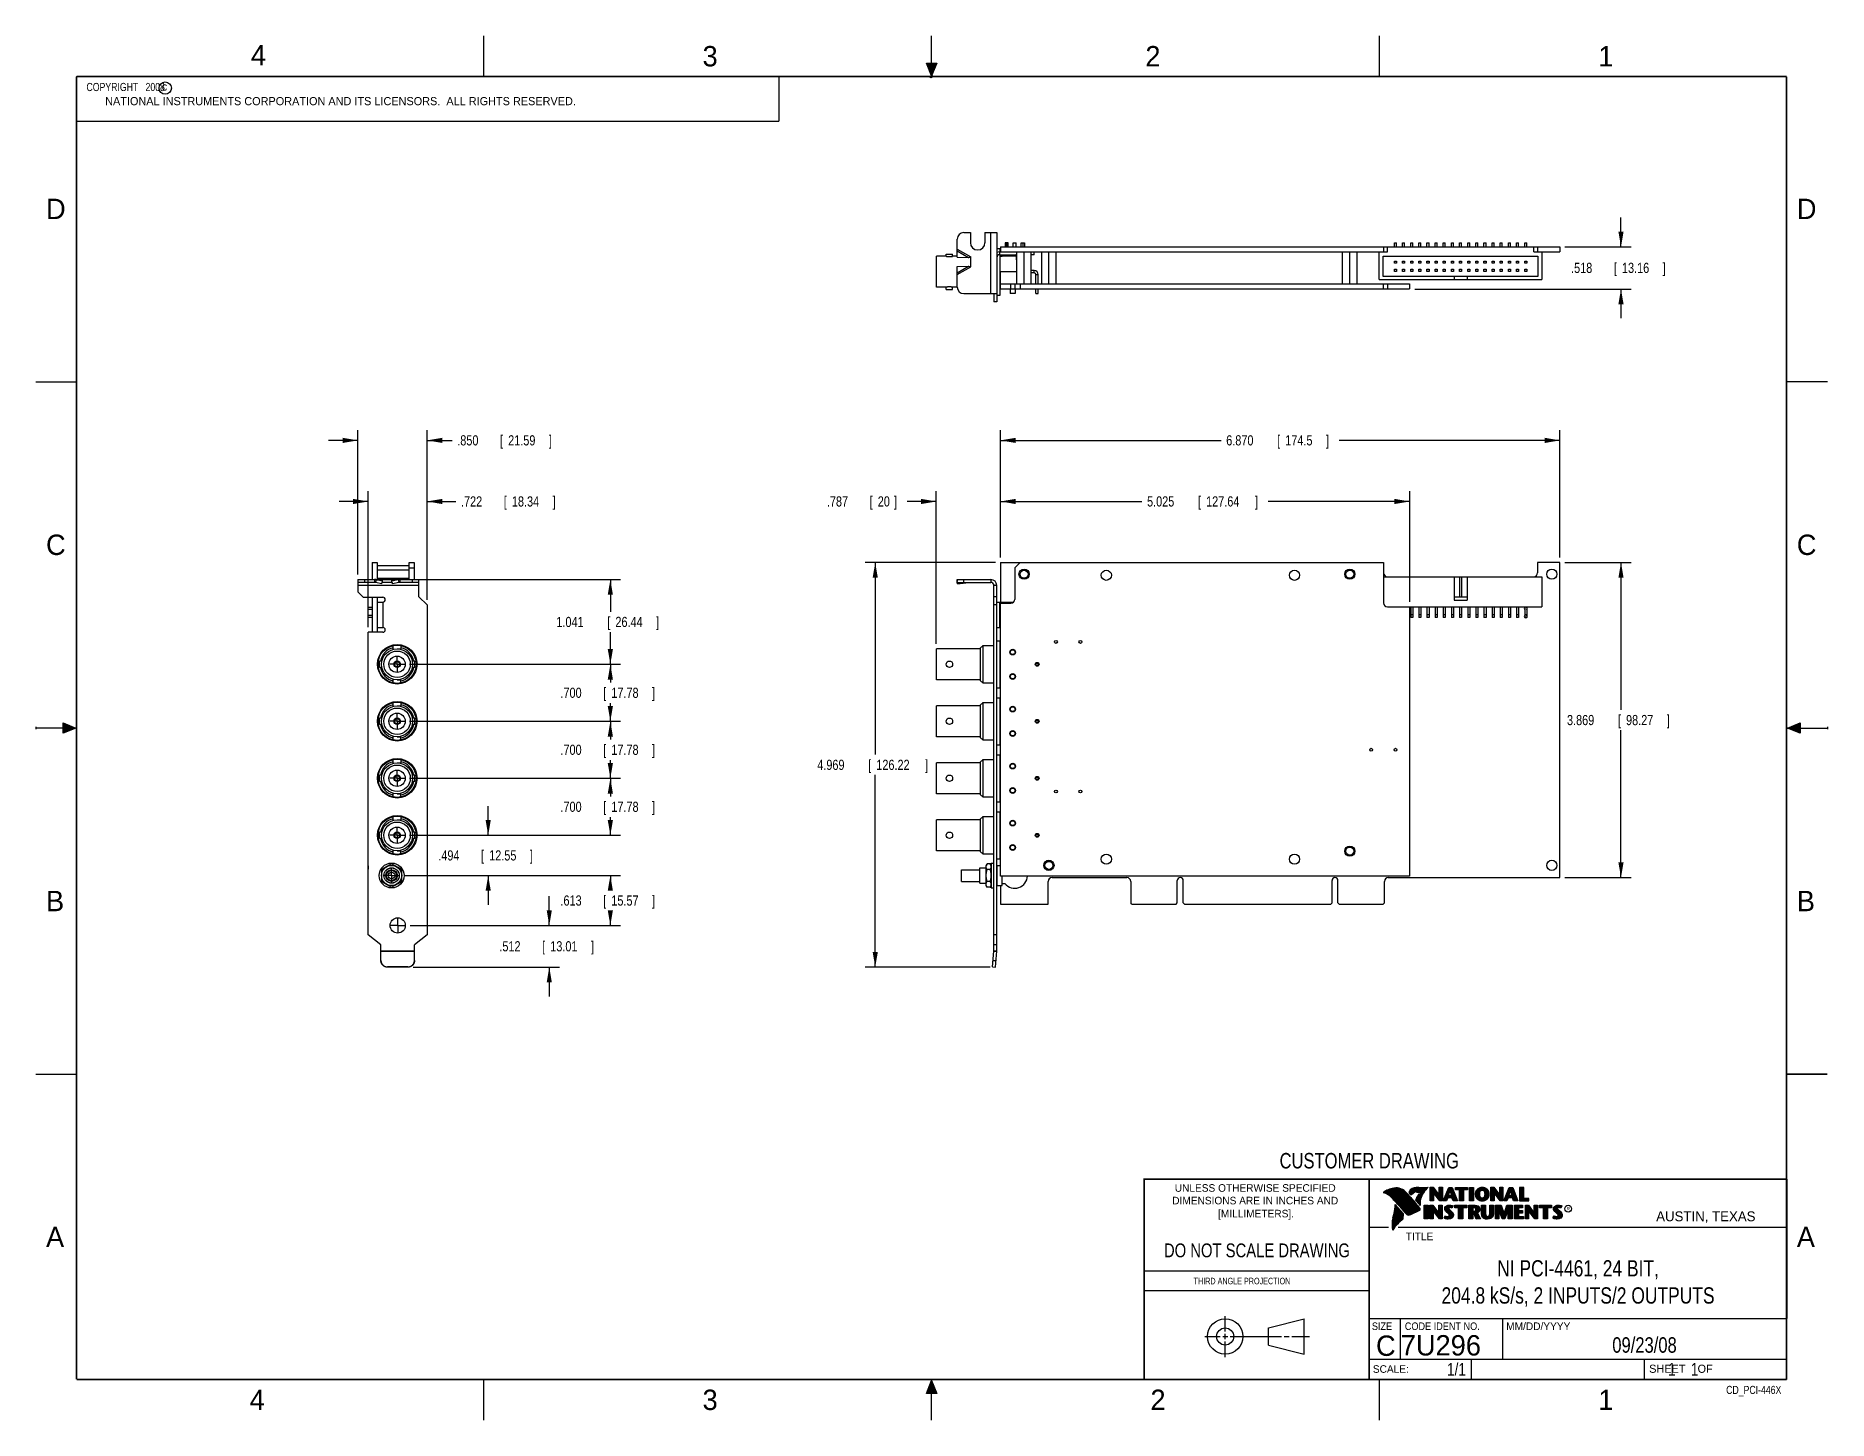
# Model space of a CAD drawing. Header units: inches. Extents: x 0 to 22, y 0 to 17.
import ezdxf
from ezdxf.enums import TextEntityAlignment as Align

# ---------------------------------------------------------------- set-up
doc = ezdxf.new("R2010")
doc.units = ezdxf.units.IN
doc.header["$LTSCALE"] = 1.21
doc.header["$MEASUREMENT"] = 0
doc.linetypes.add('CENTER', pattern=[0.6, 0.375, -0.075, 0.075, -0.075])
doc.layers.get('0').update_dxf_attribs({"linetype": 'CONTINUOUS'})
doc.layers.add('DEFAULT_1', color=7, linetype='CENTER')
doc.layers.add('DIMENSIONS', color=7, linetype='CONTINUOUS')
doc.styles.get("Standard").update_dxf_attribs({"font": 'txt', "width": 0.8})
doc.dimstyles.new('DIMSTYLE_1', dxfattribs={"dimtxt": 0.125, "dimasz": 0.1875, "dimexe": 0.18, "dimexo": 0.0625, "dimgap": 0.09, "dimtad": 0, "dimtih": 1, "dimtoh": 1, "dimdec": 3, "dimzin": 4, "dimdsep": 46, "dimtxsty": 'STANDARD', "dimblk": '_FILLED', "dimblk1": '_FILLED', "dimblk2": '_FILLED', "dimcen": 0.09, "dimadec": 0, "dimazin": 0, "dimtp": 0.01, "dimtm": 0.01, "dimtfac": 1, "dimtdec": 3, "dimtofl": 0, "dimtmove": 0, "dimatfit": 3, "dimldrblk": '_FILLED', "dimfxl": 1, "dimtolj": 1, "dimtzin": 4, "dimarcsym": 0})

msp = doc.modelspace()

# ---------------------------------------------------------------- texts
at = {"color": 2, "linetype": 'CONTINUOUS'}
for s, height, p in [('4', 0.25, (2.64, 16.6369)), ('3', 0.25, (8.1875, 16.625)), ('2', 0.25, (13.625, 16.625)), ('1', 0.25, (19.1875, 16.625)), ('c', 0.1, (1.5463, 16.328)), ('NATIONAL INSTRUMENTS CORPORATION AND ITS LICENSORS.  ALL RIGHTS RESERVED.', 0.1, (0.851, 16.1482)), ('D', 0.25, (0.125, 14.75)), ('D', 0.25, (21.625, 14.75)), ('C', 0.25, (0.125, 10.625)), ('C', 0.25, (21.625, 10.625)), ('B', 0.25, (0.125, 6.25)), ('B', 0.25, (21.625, 6.25)), ('R', 0.0418, (18.7972, 2.5749)), ('AUSTIN, TEXAS', 0.121576, (19.898, 2.4426)), ('A', 0.25, (0.125, 2.125)), ('TITLE', 0.093, (16.8235, 2.21)), ('A', 0.25, (21.625, 2.125)), ('MM/DD/YYYY', 0.093, (18.0565, 1.1072)), ('SCALE:', 0.093, (16.4187, 0.5815)), ('SHEET    OF', 0.1, (19.8121, 0.5815)), ('4', 0.25, (2.625, 0.125)), ('3', 0.25, (8.1875, 0.125)), ('2', 0.25, (13.6875, 0.125)), ('1', 0.25, (19.1875, 0.125))]:
    msp.add_text(s, height=height, dxfattribs=at).set_placement(p)
at = {"color": 7, "linetype": 'CONTINUOUS', "width": 0.8}
for s, height, p in [('CUSTOMER DRAWING', 0.19, (16.3742, 3.0911)), ('DO NOT SCALE DRAWING', 0.17, (14.9953, 1.9998))]:
    msp.add_text(s, height=height, dxfattribs=at).set_placement(p, align=Align.CENTER)
at = {"color": 2, "linetype": 'CONTINUOUS'}
for s, p in [('UNLESS OTHERWISE SPECIFIED', (14.9742, 2.8049)), ('DIMENSIONS ARE IN INCHES AND', (14.9742, 2.6501)), ('[MILLIMETERS].', (14.9844, 2.4899))]:
    msp.add_text(s, height=0.093, dxfattribs=at).set_placement(p, align=Align.CENTER)
for s, height, width, p in [('THIRD ANGLE PROJECTION', 0.08, 0.8, (14.2178, 1.6686)), ('SIZE', 0.093, 0.9, (16.407, 1.1072)), ('CODE IDENT NO.', 0.093, 0.9, (16.8114, 1.1072))]:
    msp.add_text(s, height=height, dxfattribs=dict(at, width=width)).set_placement(p)
at = {"color": 7, "linetype": 'CONTINUOUS'}
msp.add_text('C', height=0.25, dxfattribs=at).set_placement((16.5785, 0.7893), align=Align.CENTER)
msp.add_text('7U296', height=0.25, dxfattribs=at).set_placement((16.7614, 0.7941))
at = {"color": 7, "linetype": 'CONTINUOUS', "width": 0.8}
msp.add_text('1/1', height=0.15625, dxfattribs=at).set_placement((17.5623, 0.5469), align=Align.RIGHT)
at = {"color": 2, "linetype": 'CONTINUOUS', "width": 0.8}
msp.add_text('CD_PCI-446X', height=0.1, dxfattribs=at).set_placement((21.4352, 0.3213), align=Align.RIGHT)
at = {"color": 2, "linetype": 'CONTINUOUS', "insert": (0.5624, 16.4219), "char_height": 0.1, "width": 1.44, "attachment_point": 1}
msp.add_mtext('  COPYRIGHT   2008', dxfattribs=at)
at = {"color": 7, "linetype": 'CONTINUOUS'}
for s, insert, char_height, width, attachment_point in [('NI PCI-4461, 24 BIT,\\P204.8 kS/s, 2 INPUTS/2 OUTPUTS', (18.9387, 1.9646), 0.2, 4.8, 2), ('09/23/08 ', (19.755, 1.0181), 0.19, 1.368, 2), ('     1    1', (19.8125, 0.7031), 0.15625, 1.375, 1)]:
    msp.add_mtext(s, dxfattribs=dict(at, insert=insert, char_height=char_height, width=width, attachment_point=attachment_point))

# ---------------------------------------------------------------- blocks, each defined once
blk = doc.blocks.new('_FILLED')
at = {"color": 0, "linetype": 'BYBLOCK'}
blk.add_solid([(0, 0), (-1, 0.17), (-1, -0.17)], dxfattribs=at)
blk = doc.blocks.new('*D0')
at = {"layer": 'DIMENSIONS', "color": 2, "linetype": 'CONTINUOUS'}
for p, q in [((6.305, 6.075), (6.305, 6.435)), ((4.596, 6.075), (6.43, 6.075)), ((4.632, 5.563), (6.43, 5.563)), ((6.305, 5.563), (6.305, 5.203))]:
    blk.add_line(p, q, dxfattribs=at)
at = {"layer": 'DIMENSIONS', "color": 2, "linetype": 'CONTINUOUS', "xscale": 0.1875, "yscale": 0.1875, "zscale": 0.1875}
for p, rotation in [((6.305, 6.075), 270), ((6.305, 5.563), 90)]:
    blk.add_blockref('_FILLED', p, dxfattribs=dict(at, rotation=rotation))
at = {"layer": 'DIMENSIONS', "color": 2, "linetype": 'CONTINUOUS', "width": 0.8}
for s, p in [('.512', (5.692, 5.757)), ('[', (6.217, 5.757)), ('13.01', (6.317, 5.757)), (']', (6.817, 5.757))]:
    blk.add_text(s, height=0.125, dxfattribs=at).set_placement(p)
blk = doc.blocks.new('*D1')
at = {"layer": 'DIMENSIONS', "color": 2, "linetype": 'CONTINUOUS'}
for p, q in [((4.521, 6.688), (7.18, 6.688)), ((7.055, 6.688), (7.055, 6.507)), ((7.055, 6.075), (7.055, 6.257)), ((4.596, 6.075), (7.18, 6.075))]:
    blk.add_line(p, q, dxfattribs=at)
at = {"layer": 'DIMENSIONS', "color": 2, "linetype": 'CONTINUOUS', "xscale": 0.1875, "yscale": 0.1875, "zscale": 0.1875}
for p, rotation in [((7.055, 6.688), 90), ((7.055, 6.075), 270)]:
    blk.add_blockref('_FILLED', p, dxfattribs=dict(at, rotation=rotation))
at = {"layer": 'DIMENSIONS', "color": 2, "linetype": 'CONTINUOUS', "width": 0.8}
for s, p in [('.613', (6.442, 6.319)), ('[', (6.967, 6.319)), ('15.57', (7.067, 6.319)), (']', (7.567, 6.319))]:
    blk.add_text(s, height=0.125, dxfattribs=at).set_placement(p)
blk = doc.blocks.new('*D2')
at = {"layer": 'DIMENSIONS', "color": 2, "linetype": 'CONTINUOUS'}
for p, q in [((5.555, 7.182), (5.555, 7.542)), ((4.589, 7.182), (5.68, 7.182)), ((4.521, 6.688), (5.68, 6.688)), ((5.555, 6.688), (5.555, 6.328))]:
    blk.add_line(p, q, dxfattribs=at)
at = {"layer": 'DIMENSIONS', "color": 2, "linetype": 'CONTINUOUS', "xscale": 0.1875, "yscale": 0.1875, "zscale": 0.1875}
for p, rotation in [((5.555, 7.182), 270), ((5.555, 6.688), 90)]:
    blk.add_blockref('_FILLED', p, dxfattribs=dict(at, rotation=rotation))
at = {"layer": 'DIMENSIONS', "color": 2, "linetype": 'CONTINUOUS', "width": 0.8}
for s, p in [('.494', (4.942, 6.873)), ('[', (5.467, 6.873)), ('12.55', (5.567, 6.873)), (']', (6.067, 6.873))]:
    blk.add_text(s, height=0.125, dxfattribs=at).set_placement(p)
blk = doc.blocks.new('*D3')
at = {"layer": 'DIMENSIONS', "color": 2, "linetype": 'CONTINUOUS'}
for p, q in [((4.589, 7.882), (7.18, 7.882)), ((7.055, 7.882), (7.055, 7.657)), ((7.055, 7.182), (7.055, 7.407)), ((4.589, 7.182), (7.18, 7.182))]:
    blk.add_line(p, q, dxfattribs=at)
at = {"layer": 'DIMENSIONS', "color": 2, "linetype": 'CONTINUOUS', "xscale": 0.1875, "yscale": 0.1875, "zscale": 0.1875}
for p, rotation in [((7.055, 7.882), 90), ((7.055, 7.182), 270)]:
    blk.add_blockref('_FILLED', p, dxfattribs=dict(at, rotation=rotation))
at = {"layer": 'DIMENSIONS', "color": 2, "linetype": 'CONTINUOUS', "width": 0.8}
for s, p in [('.700', (6.442, 7.47)), ('[', (6.967, 7.47)), ('17.78', (7.067, 7.47)), (']', (7.567, 7.47))]:
    blk.add_text(s, height=0.125, dxfattribs=at).set_placement(p)
blk = doc.blocks.new('*D4')
at = {"layer": 'DIMENSIONS', "color": 2, "linetype": 'CONTINUOUS'}
for p, q in [((4.589, 8.582), (7.18, 8.582)), ((7.055, 8.582), (7.055, 8.357)), ((7.055, 7.882), (7.055, 8.107)), ((4.589, 7.882), (7.18, 7.882))]:
    blk.add_line(p, q, dxfattribs=at)
at = {"layer": 'DIMENSIONS', "color": 2, "linetype": 'CONTINUOUS', "xscale": 0.1875, "yscale": 0.1875, "zscale": 0.1875}
for p, rotation in [((7.055, 8.582), 90), ((7.055, 7.882), 270)]:
    blk.add_blockref('_FILLED', p, dxfattribs=dict(at, rotation=rotation))
at = {"layer": 'DIMENSIONS', "color": 2, "linetype": 'CONTINUOUS', "width": 0.8}
for s, p in [('.700', (6.442, 8.17)), ('[', (6.967, 8.17)), ('17.78', (7.067, 8.17)), (']', (7.567, 8.17))]:
    blk.add_text(s, height=0.125, dxfattribs=at).set_placement(p)
blk = doc.blocks.new('*D5')
at = {"layer": 'DIMENSIONS', "color": 2, "linetype": 'CONTINUOUS'}
for p, q in [((4.589, 9.282), (7.18, 9.282)), ((7.055, 9.282), (7.055, 9.057)), ((7.055, 8.582), (7.055, 8.807)), ((4.589, 8.582), (7.18, 8.582))]:
    blk.add_line(p, q, dxfattribs=at)
at = {"layer": 'DIMENSIONS', "color": 2, "linetype": 'CONTINUOUS', "xscale": 0.1875, "yscale": 0.1875, "zscale": 0.1875}
for p, rotation in [((7.055, 9.282), 90), ((7.055, 8.582), 270)]:
    blk.add_blockref('_FILLED', p, dxfattribs=dict(at, rotation=rotation))
at = {"layer": 'DIMENSIONS', "color": 2, "linetype": 'CONTINUOUS', "width": 0.8}
for s, p in [('.700', (6.442, 8.87)), ('[', (6.967, 8.87)), ('17.78', (7.067, 8.87)), (']', (7.567, 8.87))]:
    blk.add_text(s, height=0.125, dxfattribs=at).set_placement(p)
blk = doc.blocks.new('*D6')
at = {"layer": 'DIMENSIONS', "color": 2, "linetype": 'CONTINUOUS'}
for p, q in [((4.083, 11.282), (3.723, 11.282)), ((4.083, 9.738), (4.083, 11.407)), ((4.805, 10.074), (4.805, 11.407)), ((4.805, 11.282), (5.158, 11.282))]:
    blk.add_line(p, q, dxfattribs=at)
at = {"layer": 'DIMENSIONS', "color": 2, "linetype": 'CONTINUOUS', "xscale": 0.1875, "yscale": 0.1875, "zscale": 0.1875}
blk.add_blockref('_FILLED', (4.083, 11.282), dxfattribs=at)
at = {"layer": 'DIMENSIONS', "color": 2, "linetype": 'CONTINUOUS', "xscale": 0.1875, "yscale": 0.1875, "zscale": 0.1875, "rotation": 180}
blk.add_blockref('_FILLED', (4.805, 11.282), dxfattribs=at)
at = {"layer": 'DIMENSIONS', "color": 2, "linetype": 'CONTINUOUS', "width": 0.8}
for s, p in [('.722', (5.221, 11.22)), ('[', (5.746, 11.22)), ('18.34', (5.846, 11.22)), (']', (6.346, 11.22))]:
    blk.add_text(s, height=0.125, dxfattribs=at).set_placement(p)
blk = doc.blocks.new('*D7')
at = {"layer": 'DIMENSIONS', "color": 2, "linetype": 'CONTINUOUS'}
for p, q in [((3.955, 10.386), (3.955, 12.157)), ((4.805, 10.074), (4.805, 12.157)), ((3.955, 12.032), (3.595, 12.032)), ((4.805, 12.032), (5.113, 12.032))]:
    blk.add_line(p, q, dxfattribs=at)
at = {"layer": 'DIMENSIONS', "color": 2, "linetype": 'CONTINUOUS', "xscale": 0.1875, "yscale": 0.1875, "zscale": 0.1875}
blk.add_blockref('_FILLED', (3.955, 12.032), dxfattribs=at)
at = {"layer": 'DIMENSIONS', "color": 2, "linetype": 'CONTINUOUS', "xscale": 0.1875, "yscale": 0.1875, "zscale": 0.1875, "rotation": 180}
blk.add_blockref('_FILLED', (4.805, 12.032), dxfattribs=at)
at = {"layer": 'DIMENSIONS', "color": 2, "linetype": 'CONTINUOUS', "width": 0.8}
for s, p in [('.850', (5.175, 11.97)), ('[', (5.7, 11.97)), ('21.59', (5.8, 11.97)), (']', (6.3, 11.97))]:
    blk.add_text(s, height=0.125, dxfattribs=at).set_placement(p)
blk = doc.blocks.new('*D8')
at = {"layer": 'DIMENSIONS', "color": 2, "linetype": 'CONTINUOUS'}
for p, q in [((11.846, 10.595), (11.846, 12.157)), ((18.716, 10.595), (18.716, 12.157)), ((11.846, 12.032), (14.556, 12.032)), ((18.716, 12.032), (16.006, 12.032))]:
    blk.add_line(p, q, dxfattribs=at)
at = {"layer": 'DIMENSIONS', "color": 2, "linetype": 'CONTINUOUS', "xscale": 0.1875, "yscale": 0.1875, "zscale": 0.1875, "rotation": 180}
blk.add_blockref('_FILLED', (11.846, 12.032), dxfattribs=at)
at = {"layer": 'DIMENSIONS', "color": 2, "linetype": 'CONTINUOUS', "xscale": 0.1875, "yscale": 0.1875, "zscale": 0.1875}
blk.add_blockref('_FILLED', (18.716, 12.032), dxfattribs=at)
at = {"layer": 'DIMENSIONS', "color": 2, "linetype": 'CONTINUOUS', "width": 0.8}
for s, p in [('6.870', (14.618, 11.97)), ('[', (15.243, 11.97)), ('174.5', (15.343, 11.97)), (']', (15.843, 11.97))]:
    blk.add_text(s, height=0.125, dxfattribs=at).set_placement(p)
blk = doc.blocks.new('*D9')
at = {"layer": 'DIMENSIONS', "color": 2, "linetype": 'CONTINUOUS'}
for p, q in [((11.846, 10.595), (11.846, 11.407)), ((11.846, 11.282), (13.583, 11.282)), ((16.871, 11.282), (15.133, 11.282)), ((16.871, 10.051), (16.871, 11.407))]:
    blk.add_line(p, q, dxfattribs=at)
at = {"layer": 'DIMENSIONS', "color": 2, "linetype": 'CONTINUOUS', "xscale": 0.1875, "yscale": 0.1875, "zscale": 0.1875, "rotation": 180}
blk.add_blockref('_FILLED', (11.846, 11.282), dxfattribs=at)
at = {"layer": 'DIMENSIONS', "color": 2, "linetype": 'CONTINUOUS', "xscale": 0.1875, "yscale": 0.1875, "zscale": 0.1875}
blk.add_blockref('_FILLED', (16.871, 11.282), dxfattribs=at)
at = {"layer": 'DIMENSIONS', "color": 2, "linetype": 'CONTINUOUS', "width": 0.8}
for s, p in [('5.025', (13.646, 11.22)), ('[', (14.271, 11.22)), ('127.64', (14.371, 11.22)), (']', (14.971, 11.22))]:
    blk.add_text(s, height=0.125, dxfattribs=at).set_placement(p)
blk = doc.blocks.new('*D10')
at = {"layer": 'DIMENSIONS', "color": 2, "linetype": 'CONTINUOUS'}
for p, q in [((11.058, 11.282), (10.702, 11.282)), ((11.058, 9.535), (11.058, 11.407)), ((11.846, 10.595), (11.846, 11.407)), ((11.846, 11.282), (12.206, 11.282))]:
    blk.add_line(p, q, dxfattribs=at)
at = {"layer": 'DIMENSIONS', "color": 2, "linetype": 'CONTINUOUS', "xscale": 0.1875, "yscale": 0.1875, "zscale": 0.1875}
blk.add_blockref('_FILLED', (11.058, 11.282), dxfattribs=at)
at = {"layer": 'DIMENSIONS', "color": 2, "linetype": 'CONTINUOUS', "xscale": 0.1875, "yscale": 0.1875, "zscale": 0.1875, "rotation": 180}
blk.add_blockref('_FILLED', (11.846, 11.282), dxfattribs=at)
at = {"layer": 'DIMENSIONS', "color": 2, "linetype": 'CONTINUOUS', "width": 0.8}
for s, p in [('.787', (9.714, 11.22)), ('[', (10.239, 11.22)), ('20', (10.339, 11.22)), (']', (10.539, 11.22))]:
    blk.add_text(s, height=0.125, dxfattribs=at).set_placement(p)
blk = doc.blocks.new('*D11')
at = {"layer": 'DIMENSIONS', "color": 2, "linetype": 'CONTINUOUS'}
for p, q in [((18.778, 10.532), (19.591, 10.532)), ((19.466, 10.532), (19.466, 8.723)), ((19.466, 6.663), (19.466, 8.473)), ((18.778, 6.663), (19.591, 6.663))]:
    blk.add_line(p, q, dxfattribs=at)
at = {"layer": 'DIMENSIONS', "color": 2, "linetype": 'CONTINUOUS', "xscale": 0.1875, "yscale": 0.1875, "zscale": 0.1875}
for p, rotation in [((19.466, 10.532), 90), ((19.466, 6.663), 270)]:
    blk.add_blockref('_FILLED', p, dxfattribs=dict(at, rotation=rotation))
at = {"layer": 'DIMENSIONS', "color": 2, "linetype": 'CONTINUOUS', "width": 0.8}
for s, p in [('3.869', (18.803, 8.535)), ('[', (19.428, 8.535)), ('98.27', (19.528, 8.535)), (']', (20.028, 8.535))]:
    blk.add_text(s, height=0.125, dxfattribs=at).set_placement(p)
blk = doc.blocks.new('*D12')
at = {"layer": 'DIMENSIONS', "color": 2, "linetype": 'CONTINUOUS'}
for p, q in [((11.783, 10.532), (10.183, 10.532)), ((10.308, 10.532), (10.308, 8.173)), ((10.308, 5.563), (10.308, 7.923)), ((11.721, 5.563), (10.183, 5.563))]:
    blk.add_line(p, q, dxfattribs=at)
at = {"layer": 'DIMENSIONS', "color": 2, "linetype": 'CONTINUOUS', "xscale": 0.1875, "yscale": 0.1875, "zscale": 0.1875}
for p, rotation in [((10.308, 10.532), 90), ((10.308, 5.563), 270)]:
    blk.add_blockref('_FILLED', p, dxfattribs=dict(at, rotation=rotation))
at = {"layer": 'DIMENSIONS', "color": 2, "linetype": 'CONTINUOUS', "width": 0.8}
for s, p in [('4.969', (9.596, 7.985)), ('[', (10.221, 7.985)), ('126.22', (10.321, 7.985)), (']', (10.921, 7.985))]:
    blk.add_text(s, height=0.125, dxfattribs=at).set_placement(p)
blk = doc.blocks.new('*D13')
at = {"layer": 'DIMENSIONS', "color": 2, "linetype": 'CONTINUOUS'}
for p, q in [((19.466, 14.409), (19.466, 14.769)), ((18.778, 14.409), (19.591, 14.409)), ((16.933, 13.891), (19.591, 13.891)), ((19.466, 13.891), (19.466, 13.531))]:
    blk.add_line(p, q, dxfattribs=at)
at = {"layer": 'DIMENSIONS', "color": 2, "linetype": 'CONTINUOUS', "xscale": 0.1875, "yscale": 0.1875, "zscale": 0.1875}
for p, rotation in [((19.466, 14.409), 270), ((19.466, 13.891), 90)]:
    blk.add_blockref('_FILLED', p, dxfattribs=dict(at, rotation=rotation))
at = {"layer": 'DIMENSIONS', "color": 2, "linetype": 'CONTINUOUS', "width": 0.8}
for s, p in [('.518', (18.853, 14.088)), ('[', (19.378, 14.088)), ('13.16', (19.478, 14.088)), (']', (19.978, 14.088))]:
    blk.add_text(s, height=0.125, dxfattribs=at).set_placement(p)
blk = doc.blocks.new('*D14')
at = {"layer": 'DIMENSIONS', "color": 2, "linetype": 'CONTINUOUS'}
for p, q in [((4.687, 10.323), (7.18, 10.323)), ((7.055, 10.323), (7.055, 9.928)), ((7.055, 9.282), (7.055, 9.678)), ((4.589, 9.282), (7.18, 9.282))]:
    blk.add_line(p, q, dxfattribs=at)
at = {"layer": 'DIMENSIONS', "color": 2, "linetype": 'CONTINUOUS', "xscale": 0.1875, "yscale": 0.1875, "zscale": 0.1875}
for p, rotation in [((7.055, 10.323), 90), ((7.055, 9.282), 270)]:
    blk.add_blockref('_FILLED', p, dxfattribs=dict(at, rotation=rotation))
at = {"layer": 'DIMENSIONS', "color": 2, "linetype": 'CONTINUOUS', "width": 0.8}
for s, p in [('1.041', (6.392, 9.74)), ('[', (7.017, 9.74)), ('26.44', (7.117, 9.74)), (']', (7.617, 9.74))]:
    blk.add_text(s, height=0.125, dxfattribs=at).set_placement(p)

# ---------------------------------------------------------------- dimensions: what is measured, and where the dimension line sits
at = {"layer": 'DIMENSIONS', "color": 2, "linetype": 'CONTINUOUS'}
for base, p1, p2, angle, picture, middle in [((19.4658, 14.4093), (16.9333, 13.8913), (18.7783, 14.4093), 90, '*D13', (19.4658, 14.1503)), ((3.9547, 12.0324), (4.8047, 10.0739), (3.9547, 10.3859), 180, '*D7', (5.7879, 12.0324)), ((11.8458, 12.0324), (18.7158, 10.5949), (11.8458, 10.5949), 180, '*D8', (15.2808, 12.0324)), ((11.0584, 11.2824), (11.8458, 10.5949), (11.0584, 9.5348), 180, '*D10', (10.177, 11.2824)), ((11.8458, 11.2824), (16.8708, 10.0509), (11.8458, 10.5949), 180, '*D9', (14.3583, 11.2824)), ((10.3084, 10.5324), (11.721, 5.5631), (11.7833, 10.5324), 90, '*D12', (10.3084, 8.0477)), ((19.4658, 10.5324), (18.7783, 6.6634), (18.7783, 10.5324), 90, '*D11', (19.4658, 8.5979)), ((7.0547, 10.3234), (4.5887, 9.2824), (4.6872, 10.3234), 90, '*D14', (7.0547, 9.8029)), ((7.0547, 9.2824), (4.5887, 8.5824), (4.5887, 9.2824), 90, '*D5', (7.0547, 8.9324)), ((7.0547, 8.5824), (4.5887, 7.8824), (4.5887, 8.5824), 90, '*D4', (7.0547, 8.2324)), ((7.0547, 7.8824), (4.5887, 7.1824), (4.5887, 7.8824), 90, '*D3', (7.0547, 7.5324)), ((5.5547, 7.1824), (4.5213, 6.6884), (4.5887, 7.1824), 90, '*D2', (5.5547, 6.9354)), ((7.0547, 6.6884), (4.5963, 6.0754), (4.5213, 6.6884), 90, '*D1', (7.0547, 6.3819)), ((6.3047, 6.0754), (4.6322, 5.5631), (4.5963, 6.0754), 90, '*D0', (6.3047, 5.8192))]:
    dim = msp.add_linear_dim(base=base, p1=p1, p2=p2, angle=angle, dimstyle='DIMSTYLE_1', dxfattribs=at)
    dim.commit()
    dim.dimension.update_dxf_attribs({"geometry": picture, "text_midpoint": middle, "dimtype": 160})
dim = msp.add_linear_dim(base=(4.8047, 11.2824), p1=(4.0827, 9.7379), p2=(4.8047, 10.0739), dimstyle='DIMSTYLE_1', dxfattribs=at)
dim.commit()
dim.dimension.update_dxf_attribs({"geometry": '*D6', "text_midpoint": (5.833, 11.2824), "dimtype": 160})

# ---------------------------------------------------------------- hatches: boundary and pattern name
at = {"linetype": 'CONTINUOUS'}
for points in [[(11, 16.51), (10.9375, 16.6663), (11.0625, 16.6663)], [(0.3337, 8.5625), (0.49, 8.5), (0.3337, 8.4375)], [(21.6663, 8.5625), (21.6663, 8.4375), (21.51, 8.5)], [(10.9375, 0.3287), (11, 0.485), (11.0625, 0.3287)]]:
    msp.add_hatch(color=2, dxfattribs=at).paths.add_polyline_path(points)

# ---------------------------------------------------------------- linework, layer by layer
at = {"color": 2, "linetype": 'CONTINUOUS'}
for p, q in [((5.5, 16.5), (5.5, 17)), ((11, 16.485), (11, 17)), ((16.5, 16.5), (16.5, 17)), ((11, 16.51), (10.9375, 16.6663)), ((10.9375, 16.6663), (11.0625, 16.6663)), ((11.015, 16.515), (10.985, 16.485)), ((10.985, 16.485), (11, 16.515)), ((11.0625, 16.6663), (11, 16.51)), ((11, 16.485), (11.015, 16.515)), ((0.4999, 16.5), (9.1249, 16.5)), ((0.4999, 16.5), (0.4999, 15.9531)), ((9.1249, 16.5), (9.1249, 15.9531)), ((0.4999, 15.9531), (9.1249, 15.9531)), ((0, 12.75), (0.5, 12.75)), ((22, 12.75), (21.5, 12.75)), ((0, 8.515), (0, 8.485)), ((0.49, 8.5), (0, 8.5)), ((0.3337, 8.4375), (0.3337, 8.5625)), ((0.3337, 8.5625), (0.49, 8.5)), ((0.49, 8.5), (0.3337, 8.4375)), ((21.51, 8.5), (21.6663, 8.5625)), ((21.51, 8.5), (22, 8.5)), ((21.6663, 8.4375), (21.51, 8.5)), ((21.6663, 8.5625), (21.6663, 8.4375)), ((22, 8.515), (22, 8.485)), ((0, 4.25), (0.5, 4.25)), ((16.3737, 2.9596), (21.5037, 2.9596)), ((16.3737, 2.9596), (16.3737, 1.2496)), ((16.375, 2.96), (21.5, 2.96)), ((21.5037, 2.9596), (21.5037, 1.2496)), ((16.5578, 2.796), (16.5578, 2.7989)), ((16.5646, 2.7936), (16.5646, 2.8033)), ((16.5714, 2.7909), (16.5714, 2.8075)), ((16.5782, 2.788), (16.5782, 2.8116)), ((16.5851, 2.7849), (16.5851, 2.8154)), ((16.5919, 2.7815), (16.5919, 2.819)), ((16.5987, 2.7778), (16.5987, 2.8221)), ((16.6055, 2.7738), (16.6055, 2.8249)), ((16.6124, 2.7696), (16.6124, 2.8276)), ((16.6192, 2.765), (16.6192, 2.8301)), ((16.626, 2.7601), (16.626, 2.8325)), ((16.6329, 2.7549), (16.6329, 2.8347)), ((16.6397, 2.7492), (16.6397, 2.8367)), ((16.6465, 2.7431), (16.6465, 2.8386)), ((16.6533, 2.7366), (16.6533, 2.8403)), ((16.6602, 2.7295), (16.6602, 2.8419)), ((16.667, 2.7221), (16.667, 2.8435)), ((16.6738, 2.7146), (16.6738, 2.8449)), ((16.6806, 2.707), (16.6806, 2.8459)), ((16.6875, 2.6995), (16.6875, 2.8467)), ((16.7939, 2.533), (16.6919, 2.6489)), ((16.6943, 2.6918), (16.6943, 2.8472)), ((16.7011, 2.6841), (16.7011, 2.8474)), ((16.708, 2.6764), (16.708, 2.8474)), ((16.7148, 2.6685), (16.7148, 2.847)), ((16.7216, 2.6607), (16.7216, 2.8465)), ((16.7284, 2.6527), (16.7284, 2.8456)), ((16.7353, 2.6447), (16.7353, 2.8445)), ((16.7421, 2.6366), (16.7421, 2.8431)), ((16.7489, 2.6285), (16.7489, 2.8417)), ((16.7557, 2.6204), (16.7557, 2.84)), ((16.7626, 2.6125), (16.7626, 2.8378)), ((16.7694, 2.6046), (16.7694, 2.8352)), ((16.7762, 2.5968), (16.7762, 2.8321)), ((16.7831, 2.5891), (16.7831, 2.8284)), ((16.7899, 2.5815), (16.7899, 2.8242)), ((16.7967, 2.5739), (16.7967, 2.8193)), ((16.8035, 2.5665), (16.8035, 2.8136)), ((16.8104, 2.5591), (16.8104, 2.807)), ((16.8172, 2.5519), (16.8172, 2.7996)), ((16.824, 2.5447), (16.824, 2.7924)), ((16.8308, 2.5375), (16.8308, 2.7853)), ((16.8377, 2.5314), (16.8377, 2.7781)), ((16.8445, 2.5262), (16.8445, 2.7709)), ((16.8513, 2.523), (16.8513, 2.7637)), ((16.8581, 2.5224), (16.8581, 2.7565)), ((16.8864, 2.7664), (16.8632, 2.7937)), ((16.865, 2.5241), (16.865, 2.7493)), ((16.8877, 2.7723), (16.8682, 2.7952)), ((16.8718, 2.791), (16.8718, 2.8085)), ((16.8718, 2.527), (16.8718, 2.7421)), ((16.8786, 2.783), (16.8786, 2.8206)), ((16.8786, 2.5298), (16.8786, 2.7348)), ((16.8855, 2.7749), (16.8855, 2.8281)), ((16.8855, 2.5327), (16.8855, 2.727)), ((16.8923, 2.7747), (16.8923, 2.8335)), ((16.8923, 2.5356), (16.8923, 2.7187)), ((16.8991, 2.7788), (16.8991, 2.8375)), ((16.8991, 2.5385), (16.8991, 2.7104)), ((16.9059, 2.7837), (16.9059, 2.8408)), ((16.9059, 2.5415), (16.9059, 2.7022)), ((16.9128, 2.7896), (16.9128, 2.8436)), ((16.9128, 2.5446), (16.9128, 2.6939)), ((16.9196, 2.7966), (16.9196, 2.8459)), ((16.9196, 2.5477), (16.9196, 2.6856)), ((16.9264, 2.8018), (16.9264, 2.8477)), ((16.9264, 2.5508), (16.9264, 2.6774)), ((16.9332, 2.8053), (16.9332, 2.849)), ((16.9332, 2.554), (16.9332, 2.6691)), ((16.9401, 2.8077), (16.9401, 2.8499)), ((16.9401, 2.5573), (16.9401, 2.6608)), ((16.9616, 2.6797), (16.9434, 2.7005)), ((16.9469, 2.8082), (16.9469, 2.8509)), ((16.9469, 2.5606), (16.9469, 2.6526)), ((16.9653, 2.6828), (16.9492, 2.7013)), ((16.9537, 2.8069), (16.9537, 2.8518)), ((16.9537, 2.696), (16.9537, 2.7109)), ((16.9537, 2.5639), (16.9537, 2.6443)), ((16.9606, 2.8048), (16.9606, 2.8525)), ((16.9606, 2.6882), (16.9606, 2.7266)), ((16.9674, 2.8034), (16.9674, 2.8531)), ((16.9674, 2.6802), (16.9674, 2.7444)), ((16.9742, 2.8027), (16.9742, 2.8536)), ((16.9742, 2.672), (16.9742, 2.7568)), ((16.981, 2.8023), (16.981, 2.854)), ((16.981, 2.664), (16.981, 2.7634)), ((16.9838, 2.8589), (17.0997, 2.8607)), ((16.9839, 2.8541), (17.087, 2.8557)), ((16.9879, 2.802), (16.9879, 2.8542)), ((16.9879, 2.6563), (16.9879, 2.7665)), ((16.999, 2.637), (16.9946, 2.6418)), ((16.9947, 2.8019), (16.9947, 2.8543)), ((16.9947, 2.6748), (16.9947, 2.7683)), ((17.0015, 2.8005), (17.0015, 2.8544)), ((17.0015, 2.7195), (17.0015, 2.7694)), ((17.0083, 2.7963), (17.0083, 2.8545)), ((17.0083, 2.7388), (17.0083, 2.7698)), ((17.0152, 2.755), (17.0152, 2.8546)), ((17.022, 2.7691), (17.022, 2.8547)), ((17.0288, 2.7817), (17.0288, 2.8548)), ((17.0357, 2.7931), (17.0357, 2.8549)), ((17.0425, 2.8035), (17.0425, 2.855)), ((17.0493, 2.8131), (17.0493, 2.8551)), ((17.0561, 2.822), (17.0561, 2.8552)), ((17.063, 2.8303), (17.063, 2.8553)), ((17.0698, 2.8381), (17.0698, 2.8554)), ((17.0766, 2.8454), (17.0766, 2.8555)), ((17.1243, 2.8592), (17.1609, 2.8592)), ((17.1243, 2.6915), (17.1243, 2.8592)), ((17.1637, 2.6915), (17.1243, 2.6915)), ((17.1291, 2.8543), (17.1585, 2.8543)), ((17.1291, 2.6963), (17.1291, 2.8543)), ((17.1589, 2.6963), (17.1291, 2.6963)), ((17.1381, 2.6963), (17.1381, 2.8543)), ((17.1447, 2.6963), (17.1447, 2.8543)), ((17.1514, 2.6963), (17.1514, 2.8543)), ((17.1589, 2.8042), (17.1581, 2.8543)), ((17.1585, 2.8543), (17.2383, 2.7492)), ((17.2418, 2.6963), (17.1589, 2.8042)), ((17.1589, 2.8042), (17.1589, 2.6963)), ((17.1609, 2.8592), (17.2334, 2.7636)), ((17.2395, 2.6915), (17.1637, 2.7899)), ((17.1637, 2.7899), (17.1637, 2.6915)), ((17.1648, 2.7965), (17.1648, 2.8461)), ((17.1714, 2.7879), (17.1714, 2.8373)), ((17.1781, 2.7792), (17.1781, 2.8285)), ((17.1848, 2.7705), (17.1848, 2.8197)), ((17.1915, 2.7618), (17.1915, 2.8109)), ((17.1981, 2.7531), (17.1981, 2.8021)), ((17.2048, 2.7445), (17.2048, 2.7933)), ((17.2115, 2.7358), (17.2115, 2.7845)), ((17.2182, 2.7271), (17.2182, 2.7757)), ((17.2248, 2.7184), (17.2248, 2.7669)), ((17.2315, 2.7098), (17.2315, 2.7581)), ((17.2334, 2.8592), (17.2732, 2.8592)), ((17.2334, 2.7636), (17.2334, 2.8592)), ((17.2382, 2.7011), (17.2383, 2.7492)), ((17.2383, 2.8543), (17.2684, 2.8543)), ((17.2383, 2.7492), (17.2383, 2.8543)), ((17.2732, 2.6915), (17.2395, 2.6915)), ((17.2684, 2.6963), (17.2418, 2.6963)), ((17.2449, 2.6963), (17.2449, 2.8543)), ((17.2515, 2.6963), (17.2515, 2.8543)), ((17.2582, 2.6963), (17.2582, 2.8543)), ((17.2649, 2.6963), (17.2649, 2.8543)), ((17.2684, 2.8543), (17.2684, 2.6963)), ((17.2732, 2.8592), (17.2732, 2.6915)), ((17.2831, 2.6915), (17.3516, 2.8591)), ((17.3228, 2.6915), (17.2831, 2.6915)), ((17.2903, 2.6964), (17.3548, 2.8542)), ((17.3195, 2.6964), (17.2903, 2.6964)), ((17.2983, 2.6964), (17.2983, 2.7158)), ((17.3049, 2.6964), (17.3049, 2.7322)), ((17.3116, 2.6964), (17.3116, 2.7485)), ((17.3183, 2.6964), (17.3183, 2.7648)), ((17.3356, 2.7364), (17.3195, 2.6964)), ((17.3388, 2.7316), (17.3228, 2.6915)), ((17.325, 2.7101), (17.325, 2.7812)), ((17.3316, 2.7267), (17.3316, 2.7975)), ((17.394, 2.7364), (17.3356, 2.7364)), ((17.3383, 2.7364), (17.3383, 2.8138)), ((17.3905, 2.7316), (17.3388, 2.7316)), ((17.3409, 2.7533), (17.3624, 2.8228)), ((17.389, 2.7533), (17.3409, 2.7533)), ((17.345, 2.7666), (17.345, 2.8302)), ((17.345, 2.7364), (17.345, 2.7533)), ((17.3475, 2.7581), (17.3659, 2.8179)), ((17.3827, 2.7581), (17.3475, 2.7581)), ((17.3516, 2.8591), (17.3938, 2.8591)), ((17.3517, 2.7882), (17.3517, 2.8465)), ((17.3517, 2.7364), (17.3517, 2.7533)), ((17.3548, 2.8542), (17.3905, 2.8542)), ((17.3583, 2.8098), (17.3583, 2.8542)), ((17.3583, 2.7364), (17.3583, 2.7533)), ((17.3624, 2.8228), (17.3701, 2.8228)), ((17.365, 2.8228), (17.365, 2.8542)), ((17.365, 2.7364), (17.365, 2.7533)), ((17.3659, 2.8179), (17.3664, 2.8179)), ((17.3664, 2.8179), (17.3827, 2.7581)), ((17.3701, 2.8228), (17.389, 2.7533)), ((17.3717, 2.817), (17.3717, 2.8542)), ((17.3717, 2.7364), (17.3717, 2.7533)), ((17.3784, 2.7925), (17.3784, 2.8542)), ((17.3784, 2.7364), (17.3784, 2.7533)), ((17.385, 2.7679), (17.385, 2.8542)), ((17.385, 2.7364), (17.385, 2.7533)), ((17.3905, 2.8542), (17.4504, 2.6964)), ((17.4039, 2.6915), (17.3905, 2.7316)), ((17.3917, 2.7364), (17.3917, 2.851)), ((17.3938, 2.8591), (17.4574, 2.6915)), ((17.4074, 2.6964), (17.394, 2.7364)), ((17.3984, 2.7232), (17.3984, 2.8334)), ((17.4574, 2.6915), (17.4039, 2.6915)), ((17.4051, 2.7034), (17.4051, 2.8158)), ((17.4504, 2.6964), (17.4074, 2.6964)), ((17.4118, 2.6964), (17.4118, 2.7982)), ((17.4184, 2.6964), (17.4184, 2.7806)), ((17.4251, 2.6964), (17.4251, 2.763)), ((17.4318, 2.6964), (17.4318, 2.7455)), ((17.4327, 2.8591), (17.5802, 2.8591)), ((17.4327, 2.8278), (17.4327, 2.8591)), ((17.481, 2.8278), (17.4327, 2.8278)), ((17.4375, 2.8542), (17.5753, 2.8542)), ((17.4375, 2.8327), (17.4375, 2.8542)), ((17.4859, 2.8327), (17.4375, 2.8327)), ((17.4385, 2.6964), (17.4385, 2.7279)), ((17.4451, 2.8327), (17.4451, 2.8542)), ((17.4451, 2.6964), (17.4451, 2.7103)), ((17.4518, 2.8327), (17.4518, 2.8542)), ((17.4585, 2.8327), (17.4585, 2.8542)), ((17.4652, 2.8327), (17.4652, 2.8542)), ((17.4718, 2.8327), (17.4718, 2.8542)), ((17.4785, 2.8327), (17.4785, 2.8542)), ((17.481, 2.6915), (17.481, 2.8278)), ((17.5318, 2.6915), (17.481, 2.6915)), ((17.4859, 2.8327), (17.4852, 2.8542)), ((17.4859, 2.6964), (17.4859, 2.8327)), ((17.5269, 2.6964), (17.4859, 2.6964)), ((17.4919, 2.6964), (17.4919, 2.8542)), ((17.4985, 2.6964), (17.4985, 2.8542)), ((17.5052, 2.6964), (17.5052, 2.8542)), ((17.5119, 2.6964), (17.5119, 2.8542)), ((17.5186, 2.6964), (17.5186, 2.8542)), ((17.5269, 2.8327), (17.5252, 2.8542)), ((17.5753, 2.8327), (17.5269, 2.8327)), ((17.5269, 2.8327), (17.5269, 2.6964)), ((17.5802, 2.8278), (17.5318, 2.8278)), ((17.5318, 2.8278), (17.5318, 2.6915)), ((17.5319, 2.8327), (17.5319, 2.8542)), ((17.5386, 2.8327), (17.5386, 2.8542)), ((17.5453, 2.8327), (17.5453, 2.8542)), ((17.5519, 2.8327), (17.5519, 2.8542)), ((17.5586, 2.8327), (17.5586, 2.8542)), ((17.5653, 2.8327), (17.5653, 2.8542)), ((17.572, 2.8327), (17.572, 2.8542)), ((17.5753, 2.8542), (17.5753, 2.8327)), ((17.5802, 2.8591), (17.5802, 2.8278)), ((17.6059, 2.8591), (17.6565, 2.8591)), ((17.6059, 2.6915), (17.6059, 2.8591)), ((17.6565, 2.6915), (17.6059, 2.6915)), ((17.6108, 2.8542), (17.6516, 2.8542)), ((17.6108, 2.6964), (17.6108, 2.8542)), ((17.6516, 2.6964), (17.6108, 2.6964)), ((17.6187, 2.6964), (17.6187, 2.8542)), ((17.6254, 2.6964), (17.6254, 2.8542)), ((17.632, 2.6964), (17.632, 2.8542)), ((17.6387, 2.6964), (17.6387, 2.8542)), ((17.6454, 2.6964), (17.6454, 2.8542)), ((17.6516, 2.8542), (17.6516, 2.6964)), ((17.6565, 2.8591), (17.6565, 2.6915)), ((17.6849, 2.7803), (17.6851, 2.7836)), ((17.6849, 2.7769), (17.6849, 2.7803)), ((17.6849, 2.7735), (17.6849, 2.7769)), ((17.6851, 2.7701), (17.6849, 2.7735)), ((17.6851, 2.7836), (17.6853, 2.7869)), ((17.6854, 2.7668), (17.6851, 2.7701)), ((17.6853, 2.7869), (17.6857, 2.7901)), ((17.6859, 2.7634), (17.6854, 2.7668)), ((17.6857, 2.7901), (17.6862, 2.7933)), ((17.6864, 2.76), (17.6859, 2.7634)), ((17.6862, 2.7933), (17.6868, 2.7964)), ((17.687, 2.7567), (17.6864, 2.76)), ((17.6868, 2.7964), (17.6876, 2.7995)), ((17.6878, 2.7535), (17.687, 2.7567)), ((17.6876, 2.7995), (17.6884, 2.8024)), ((17.6886, 2.7503), (17.6878, 2.7535)), ((17.6884, 2.8024), (17.6893, 2.8053)), ((17.6895, 2.7471), (17.6886, 2.7503)), ((17.6893, 2.8053), (17.6904, 2.8081)), ((17.6905, 2.7441), (17.6895, 2.7471)), ((17.6904, 2.8081), (17.6915, 2.8108)), ((17.6905, 2.7441), (17.6904, 2.8081)), ((17.6917, 2.7411), (17.6905, 2.7441)), ((17.6915, 2.8108), (17.6928, 2.8135)), ((17.6929, 2.7383), (17.6917, 2.7411)), ((17.6928, 2.8135), (17.6942, 2.8161)), ((17.6942, 2.7355), (17.6929, 2.7383)), ((17.6942, 2.8161), (17.6957, 2.8186)), ((17.6956, 2.7327), (17.6942, 2.7355)), ((17.6971, 2.7301), (17.6956, 2.7327)), ((17.6957, 2.8186), (17.6973, 2.8211)), ((17.6971, 2.7301), (17.6973, 2.8211)), ((17.6987, 2.7275), (17.6971, 2.7301)), ((17.6973, 2.8211), (17.699, 2.8236)), ((17.7003, 2.725), (17.6987, 2.7275)), ((17.699, 2.8236), (17.7008, 2.826)), ((17.7021, 2.7226), (17.7003, 2.725)), ((17.7008, 2.826), (17.7028, 2.8284)), ((17.704, 2.7203), (17.7021, 2.7226)), ((17.7028, 2.8284), (17.7048, 2.8307)), ((17.704, 2.7203), (17.7048, 2.8307)), ((17.706, 2.7181), (17.704, 2.7203)), ((17.7048, 2.8307), (17.707, 2.833)), ((17.708, 2.7159), (17.706, 2.7181)), ((17.707, 2.833), (17.7092, 2.8351)), ((17.7102, 2.7138), (17.708, 2.7159)), ((17.7092, 2.8351), (17.7114, 2.8372)), ((17.7102, 2.7138), (17.7114, 2.8372)), ((17.7124, 2.7119), (17.7102, 2.7138)), ((17.7114, 2.8372), (17.7138, 2.8392)), ((17.7147, 2.71), (17.7124, 2.7119)), ((17.7138, 2.8392), (17.7162, 2.841)), ((17.717, 2.7082), (17.7147, 2.71)), ((17.7162, 2.841), (17.7186, 2.8427)), ((17.717, 2.7082), (17.7186, 2.8427)), ((17.7195, 2.7066), (17.717, 2.7082)), ((17.7186, 2.8427), (17.721, 2.8444)), ((17.722, 2.705), (17.7195, 2.7066)), ((17.721, 2.8444), (17.7235, 2.8459)), ((17.7246, 2.7036), (17.722, 2.705)), ((17.7235, 2.8459), (17.7261, 2.8472)), ((17.7246, 2.7036), (17.7235, 2.8459)), ((17.7273, 2.7022), (17.7246, 2.7036)), ((17.7261, 2.8472), (17.7287, 2.8485)), ((17.7267, 2.7789), (17.7268, 2.7812)), ((17.7267, 2.7766), (17.7267, 2.7789)), ((17.7267, 2.7743), (17.7267, 2.7766)), ((17.7268, 2.772), (17.7267, 2.7743)), ((17.7268, 2.7812), (17.7269, 2.7835)), ((17.7269, 2.7696), (17.7268, 2.772)), ((17.7269, 2.7835), (17.727, 2.7857)), ((17.727, 2.7673), (17.7269, 2.7696)), ((17.727, 2.7857), (17.7272, 2.7879)), ((17.7272, 2.765), (17.727, 2.7673)), ((17.7272, 2.7879), (17.7274, 2.79)), ((17.7274, 2.7628), (17.7272, 2.765)), ((17.7301, 2.701), (17.7273, 2.7022)), ((17.7274, 2.79), (17.7276, 2.7921)), ((17.7277, 2.7606), (17.7274, 2.7628)), ((17.7276, 2.7921), (17.7279, 2.7941)), ((17.728, 2.7584), (17.7277, 2.7606)), ((17.7279, 2.7941), (17.7282, 2.7961)), ((17.7283, 2.7563), (17.728, 2.7584)), ((17.7282, 2.7961), (17.7286, 2.798)), ((17.7287, 2.7543), (17.7283, 2.7563)), ((17.7286, 2.798), (17.729, 2.7998)), ((17.7287, 2.8485), (17.7314, 2.8497)), ((17.7291, 2.7523), (17.7287, 2.7543)), ((17.729, 2.7998), (17.7294, 2.8016)), ((17.7295, 2.7503), (17.7291, 2.7523)), ((17.7294, 2.8016), (17.7299, 2.8034)), ((17.73, 2.7485), (17.7295, 2.7503)), ((17.7299, 2.8034), (17.7304, 2.8051)), ((17.7306, 2.7466), (17.73, 2.7485)), ((17.7301, 2.701), (17.7305, 2.7469)), ((17.733, 2.6999), (17.7301, 2.701)), ((17.7304, 2.8051), (17.7309, 2.8068)), ((17.7311, 2.7449), (17.7306, 2.7466)), ((17.7309, 2.8068), (17.7316, 2.8085)), ((17.731, 2.807), (17.7314, 2.8497)), ((17.7318, 2.7431), (17.7311, 2.7449)), ((17.7314, 2.8497), (17.7342, 2.8508)), ((17.7316, 2.8085), (17.7322, 2.8101)), ((17.7324, 2.7414), (17.7318, 2.7431)), ((17.7322, 2.8101), (17.7329, 2.8117)), ((17.7331, 2.7398), (17.7324, 2.7414)), ((17.7329, 2.8117), (17.7337, 2.8133)), ((17.736, 2.6989), (17.733, 2.6999)), ((17.7339, 2.7382), (17.7331, 2.7398)), ((17.7337, 2.8133), (17.7345, 2.8149)), ((17.7347, 2.7366), (17.7339, 2.7382)), ((17.7342, 2.8508), (17.737, 2.8517)), ((17.7345, 2.8149), (17.7354, 2.8164)), ((17.7355, 2.7351), (17.7347, 2.7366)), ((17.7354, 2.8164), (17.7364, 2.8178)), ((17.7365, 2.7337), (17.7355, 2.7351)), ((17.7391, 2.698), (17.736, 2.6989)), ((17.7364, 2.8178), (17.7374, 2.8192)), ((17.7374, 2.7323), (17.7365, 2.7337)), ((17.737, 2.8517), (17.7399, 2.8526)), ((17.7374, 2.8193), (17.737, 2.8517)), ((17.7374, 2.8192), (17.7384, 2.8206)), ((17.7385, 2.7309), (17.7374, 2.7323)), ((17.7384, 2.8206), (17.7395, 2.8218)), ((17.7388, 2.698), (17.7384, 2.7309)), ((17.7396, 2.7296), (17.7385, 2.7309)), ((17.7423, 2.6972), (17.7391, 2.698)), ((17.7395, 2.8218), (17.7407, 2.823)), ((17.7408, 2.7283), (17.7396, 2.7296)), ((17.7399, 2.8526), (17.7429, 2.8534)), ((17.7407, 2.823), (17.742, 2.8241)), ((17.742, 2.7272), (17.7408, 2.7283)), ((17.742, 2.8241), (17.7432, 2.8252)), ((17.7433, 2.7261), (17.742, 2.7272)), ((17.7456, 2.6966), (17.7423, 2.6972)), ((17.7429, 2.8534), (17.7459, 2.8541)), ((17.7432, 2.8252), (17.7446, 2.8261)), ((17.7446, 2.725), (17.7433, 2.7261)), ((17.7446, 2.8261), (17.746, 2.827)), ((17.746, 2.7241), (17.7446, 2.725)), ((17.7455, 2.8267), (17.7455, 2.854)), ((17.7455, 2.6966), (17.7455, 2.7244)), ((17.7489, 2.696), (17.7456, 2.6966)), ((17.7459, 2.8541), (17.749, 2.8546)), ((17.746, 2.827), (17.7474, 2.8278)), ((17.7475, 2.7232), (17.746, 2.7241)), ((17.7474, 2.8278), (17.7488, 2.8285)), ((17.749, 2.7224), (17.7475, 2.7232)), ((17.7488, 2.8285), (17.7503, 2.8291)), ((17.7523, 2.6956), (17.7489, 2.696)), ((17.749, 2.8546), (17.7522, 2.8551)), ((17.7506, 2.7217), (17.749, 2.7224)), ((17.7503, 2.8291), (17.7519, 2.8297)), ((17.7522, 2.7212), (17.7506, 2.7217)), ((17.7519, 2.8297), (17.7535, 2.8301)), ((17.7522, 2.8551), (17.7553, 2.8554)), ((17.7522, 2.8298), (17.7522, 2.8551)), ((17.7538, 2.7207), (17.7522, 2.7212)), ((17.7522, 2.6956), (17.7522, 2.7212)), ((17.7557, 2.6953), (17.7523, 2.6956)), ((17.7535, 2.8301), (17.7551, 2.8305)), ((17.7555, 2.7203), (17.7538, 2.7207)), ((17.7551, 2.8305), (17.7567, 2.8308)), ((17.7553, 2.8554), (17.7585, 2.8556)), ((17.7572, 2.72), (17.7555, 2.7203)), ((17.7591, 2.6952), (17.7557, 2.6953)), ((17.7567, 2.8308), (17.7584, 2.8311)), ((17.7589, 2.7198), (17.7572, 2.72)), ((17.7584, 2.8311), (17.7601, 2.8312)), ((17.7585, 2.8556), (17.7616, 2.8557)), ((17.7589, 2.8311), (17.7589, 2.8556)), ((17.7606, 2.7197), (17.7589, 2.7198)), ((17.7589, 2.6952), (17.7589, 2.7198)), ((17.7625, 2.6951), (17.7591, 2.6952)), ((17.7601, 2.8312), (17.7618, 2.8312)), ((17.7624, 2.7198), (17.7606, 2.7197)), ((17.7616, 2.8557), (17.7648, 2.8556)), ((17.7618, 2.8312), (17.7636, 2.8311)), ((17.7641, 2.7199), (17.7624, 2.7198)), ((17.7659, 2.6952), (17.7625, 2.6951)), ((17.7636, 2.8311), (17.7653, 2.831)), ((17.7658, 2.7201), (17.7641, 2.7199)), ((17.7648, 2.8556), (17.768, 2.8555)), ((17.7653, 2.831), (17.767, 2.8307)), ((17.7655, 2.6952), (17.7659, 2.7201)), ((17.7675, 2.7204), (17.7658, 2.7201)), ((17.7692, 2.6953), (17.7659, 2.6952)), ((17.767, 2.8307), (17.7686, 2.8304)), ((17.7692, 2.7208), (17.7675, 2.7204)), ((17.7676, 2.8306), (17.768, 2.8555)), ((17.768, 2.8555), (17.7711, 2.8552)), ((17.7686, 2.8304), (17.7703, 2.83)), ((17.7709, 2.7213), (17.7692, 2.7208)), ((17.7724, 2.6956), (17.7692, 2.6953)), ((17.7703, 2.83), (17.7719, 2.8295)), ((17.7725, 2.7218), (17.7709, 2.7213)), ((17.7711, 2.8552), (17.7742, 2.8548)), ((17.7719, 2.8295), (17.7734, 2.8289)), ((17.7722, 2.6956), (17.7725, 2.7218)), ((17.7756, 2.6961), (17.7724, 2.6956)), ((17.7741, 2.7224), (17.7725, 2.7218)), ((17.7734, 2.8289), (17.775, 2.8283)), ((17.7739, 2.8287), (17.7742, 2.8548)), ((17.7756, 2.7231), (17.7741, 2.7224)), ((17.7742, 2.8548), (17.7773, 2.8542)), ((17.775, 2.8283), (17.7764, 2.8276)), ((17.7771, 2.7238), (17.7756, 2.7231)), ((17.7788, 2.6966), (17.7756, 2.6961)), ((17.7764, 2.8276), (17.7778, 2.8268)), ((17.7785, 2.7246), (17.7771, 2.7238)), ((17.7773, 2.8542), (17.7804, 2.8536)), ((17.7778, 2.8268), (17.7792, 2.826)), ((17.7798, 2.7255), (17.7785, 2.7246)), ((17.7819, 2.6972), (17.7788, 2.6966)), ((17.7789, 2.6966), (17.7792, 2.7251)), ((17.7792, 2.826), (17.7805, 2.8251)), ((17.7811, 2.7265), (17.7798, 2.7255)), ((17.7801, 2.8254), (17.7804, 2.8536)), ((17.7804, 2.8536), (17.7834, 2.8528)), ((17.7805, 2.8251), (17.7817, 2.8242)), ((17.7824, 2.7276), (17.7811, 2.7265)), ((17.7817, 2.8242), (17.7829, 2.8232)), ((17.785, 2.698), (17.7819, 2.6972)), ((17.7835, 2.7287), (17.7824, 2.7276)), ((17.7829, 2.8232), (17.784, 2.8221)), ((17.7834, 2.8528), (17.7864, 2.8519)), ((17.7846, 2.7299), (17.7835, 2.7287)), ((17.784, 2.8221), (17.785, 2.821)), ((17.7857, 2.7312), (17.7846, 2.7299)), ((17.785, 2.821), (17.786, 2.8198)), ((17.788, 2.6989), (17.785, 2.698)), ((17.7867, 2.7326), (17.7857, 2.7312)), ((17.786, 2.8198), (17.7869, 2.8186)), ((17.7864, 2.8519), (17.7893, 2.8509)), ((17.7867, 2.8189), (17.7864, 2.8519)), ((17.7876, 2.734), (17.7867, 2.7326)), ((17.7869, 2.8186), (17.7878, 2.8173)), ((17.7884, 2.7354), (17.7876, 2.734)), ((17.788, 2.6989), (17.7876, 2.734)), ((17.7878, 2.8173), (17.7886, 2.816)), ((17.791, 2.7), (17.788, 2.6989)), ((17.7892, 2.7369), (17.7884, 2.7354)), ((17.7886, 2.816), (17.7894, 2.8146)), ((17.79, 2.7385), (17.7892, 2.7369)), ((17.7893, 2.8509), (17.7922, 2.8498)), ((17.7894, 2.8146), (17.7901, 2.8132)), ((17.7907, 2.7401), (17.79, 2.7385)), ((17.7901, 2.8132), (17.7908, 2.8116)), ((17.7914, 2.7417), (17.7907, 2.7401)), ((17.7908, 2.8116), (17.7914, 2.8101)), ((17.7939, 2.7012), (17.791, 2.7)), ((17.7914, 2.8101), (17.7921, 2.8084)), ((17.792, 2.7434), (17.7914, 2.7417)), ((17.7926, 2.7451), (17.792, 2.7434)), ((17.7921, 2.8084), (17.7927, 2.8067)), ((17.7922, 2.8498), (17.795, 2.8486)), ((17.7927, 2.8065), (17.7922, 2.8498)), ((17.7932, 2.7469), (17.7926, 2.7451)), ((17.7927, 2.8067), (17.7932, 2.8048)), ((17.7932, 2.8048), (17.7938, 2.8029)), ((17.7938, 2.7487), (17.7932, 2.7469)), ((17.7939, 2.7012), (17.7934, 2.7475)), ((17.7938, 2.8029), (17.7943, 2.801)), ((17.7943, 2.7506), (17.7938, 2.7487)), ((17.7968, 2.7025), (17.7939, 2.7012)), ((17.7943, 2.801), (17.7948, 2.799)), ((17.7947, 2.7525), (17.7943, 2.7506)), ((17.7952, 2.7545), (17.7947, 2.7525)), ((17.7948, 2.799), (17.7952, 2.7969)), ((17.795, 2.8486), (17.7977, 2.8472)), ((17.7952, 2.7969), (17.7956, 2.7947)), ((17.7956, 2.7565), (17.7952, 2.7545)), ((17.7956, 2.7947), (17.7959, 2.7925)), ((17.7959, 2.7586), (17.7956, 2.7565)), ((17.7959, 2.7925), (17.7962, 2.7903)), ((17.7962, 2.7608), (17.7959, 2.7586)), ((17.7962, 2.7903), (17.7964, 2.7881)), ((17.7965, 2.7629), (17.7962, 2.7608)), ((17.7964, 2.7881), (17.7966, 2.7858)), ((17.7967, 2.7652), (17.7965, 2.7629)), ((17.7966, 2.7858), (17.7968, 2.7835)), ((17.7968, 2.7674), (17.7967, 2.7652)), ((17.7968, 2.7835), (17.7969, 2.7812)), ((17.7969, 2.7697), (17.7968, 2.7674)), ((17.7995, 2.7039), (17.7968, 2.7025)), ((17.7969, 2.7812), (17.797, 2.7789)), ((17.797, 2.7719), (17.7969, 2.7697)), ((17.797, 2.7789), (17.797, 2.7765)), ((17.797, 2.7765), (17.797, 2.7742)), ((17.797, 2.7742), (17.797, 2.7719)), ((17.7977, 2.8472), (17.8004, 2.8458)), ((17.7995, 2.7039), (17.8004, 2.8458)), ((17.8023, 2.7054), (17.7995, 2.7039)), ((17.8004, 2.8458), (17.8031, 2.8443)), ((17.8049, 2.707), (17.8023, 2.7054)), ((17.8031, 2.8443), (17.8056, 2.8426)), ((17.8074, 2.7088), (17.8049, 2.707)), ((17.8056, 2.8426), (17.8081, 2.8409)), ((17.8074, 2.7088), (17.8081, 2.8409)), ((17.8098, 2.7106), (17.8074, 2.7088)), ((17.8081, 2.8409), (17.8105, 2.839)), ((17.8121, 2.7125), (17.8098, 2.7106)), ((17.8105, 2.839), (17.8128, 2.8371)), ((17.8143, 2.7145), (17.8121, 2.7125)), ((17.8128, 2.8371), (17.815, 2.8351)), ((17.8143, 2.7145), (17.8128, 2.8371)), ((17.8164, 2.7166), (17.8143, 2.7145)), ((17.815, 2.8351), (17.8171, 2.833)), ((17.8184, 2.7188), (17.8164, 2.7166)), ((17.8171, 2.833), (17.8192, 2.8308)), ((17.8203, 2.721), (17.8184, 2.7188)), ((17.8192, 2.8308), (17.8211, 2.8285)), ((17.8203, 2.721), (17.8211, 2.8285)), ((17.8221, 2.7234), (17.8203, 2.721)), ((17.8211, 2.8285), (17.823, 2.8262)), ((17.8239, 2.7258), (17.8221, 2.7234)), ((17.823, 2.8262), (17.8247, 2.8238)), ((17.8255, 2.7283), (17.8239, 2.7258)), ((17.8247, 2.8238), (17.8264, 2.8214)), ((17.8271, 2.7309), (17.8255, 2.7283)), ((17.8264, 2.8214), (17.8279, 2.8189)), ((17.8271, 2.7309), (17.8279, 2.8189)), ((17.8286, 2.7335), (17.8271, 2.7309)), ((17.8279, 2.8189), (17.8294, 2.8163)), ((17.83, 2.7362), (17.8286, 2.7335)), ((17.8294, 2.8163), (17.8307, 2.8137)), ((17.8313, 2.7389), (17.83, 2.7362)), ((17.8307, 2.8137), (17.8319, 2.811)), ((17.8325, 2.7417), (17.8313, 2.7389)), ((17.8319, 2.811), (17.8331, 2.8082)), ((17.8336, 2.7446), (17.8325, 2.7417)), ((17.8331, 2.8082), (17.8341, 2.8053)), ((17.8347, 2.7475), (17.8336, 2.7446)), ((17.8341, 2.8053), (17.835, 2.8024)), ((17.8347, 2.7475), (17.8341, 2.8053)), ((17.8356, 2.7505), (17.8347, 2.7475)), ((17.835, 2.8024), (17.8359, 2.7993)), ((17.8364, 2.7535), (17.8356, 2.7505)), ((17.8359, 2.7993), (17.8366, 2.7961)), ((17.837, 2.7566), (17.8364, 2.7535)), ((17.8366, 2.7961), (17.8373, 2.7929)), ((17.8376, 2.7598), (17.837, 2.7566)), ((17.8373, 2.7929), (17.8378, 2.7896)), ((17.8381, 2.763), (17.8376, 2.7598)), ((17.8378, 2.7896), (17.8382, 2.7863)), ((17.8385, 2.7663), (17.8381, 2.763)), ((17.8382, 2.7863), (17.8386, 2.783)), ((17.8387, 2.7696), (17.8385, 2.7663)), ((17.8386, 2.783), (17.8388, 2.7796)), ((17.8388, 2.7729), (17.8387, 2.7696)), ((17.8388, 2.7796), (17.8389, 2.7762)), ((17.8389, 2.7762), (17.8388, 2.7729)), ((17.8673, 2.8592), (17.9039, 2.8592)), ((17.8673, 2.6915), (17.8673, 2.8592)), ((17.9067, 2.6915), (17.8673, 2.6915)), ((17.8721, 2.8543), (17.9015, 2.8543)), ((17.8721, 2.6963), (17.8721, 2.8543)), ((17.9019, 2.6963), (17.8721, 2.6963)), ((17.879, 2.6963), (17.879, 2.8543)), ((17.8874, 2.6963), (17.8874, 2.8543)), ((17.8941, 2.6963), (17.8941, 2.8543)), ((17.8991, 2.8543), (17.9019, 2.8042)), ((17.9015, 2.8543), (17.9813, 2.7492)), ((17.9848, 2.6963), (17.9019, 2.8042)), ((17.9019, 2.8042), (17.9019, 2.6963)), ((17.9039, 2.8592), (17.9764, 2.7636)), ((17.9057, 2.7992), (17.9057, 2.8487)), ((17.9824, 2.6915), (17.9067, 2.7899)), ((17.9067, 2.7899), (17.9067, 2.6915)), ((17.9124, 2.7905), (17.9124, 2.8399)), ((17.9191, 2.7818), (17.9191, 2.8311)), ((17.9258, 2.7731), (17.9258, 2.8223)), ((17.9324, 2.7645), (17.9324, 2.8135)), ((17.9391, 2.7558), (17.9391, 2.8047)), ((17.9458, 2.7471), (17.9458, 2.7959)), ((17.9525, 2.7384), (17.9525, 2.7871)), ((17.9591, 2.7297), (17.9591, 2.7783)), ((17.9658, 2.7211), (17.9658, 2.7695)), ((17.9725, 2.7124), (17.9725, 2.7607)), ((17.9764, 2.8592), (18.0162, 2.8592)), ((17.9764, 2.7636), (17.9764, 2.8592)), ((17.9792, 2.7037), (17.9813, 2.7492)), ((17.9813, 2.8543), (18.0114, 2.8543)), ((17.9813, 2.7492), (17.9813, 2.8543)), ((18.0162, 2.6915), (17.9824, 2.6915)), ((18.0114, 2.6963), (17.9848, 2.6963)), ((17.9858, 2.695), (17.9858, 2.8543)), ((17.9925, 2.6963), (17.9925, 2.8543)), ((17.9992, 2.6963), (17.9992, 2.8543)), ((18.0059, 2.6963), (18.0059, 2.8543)), ((18.0114, 2.8543), (18.0114, 2.6963)), ((18.0162, 2.8592), (18.0162, 2.6915)), ((18.0262, 2.6915), (18.0946, 2.8591)), ((18.0658, 2.6915), (18.0262, 2.6915)), ((18.0334, 2.6964), (18.0979, 2.8542)), ((18.0625, 2.6964), (18.0334, 2.6964)), ((18.0392, 2.6964), (18.0392, 2.7107)), ((18.0459, 2.6964), (18.0459, 2.727)), ((18.0526, 2.6964), (18.0526, 2.7434)), ((18.0593, 2.6964), (18.0593, 2.7597)), ((18.0786, 2.7364), (18.0625, 2.6964)), ((18.0819, 2.7316), (18.0658, 2.6915)), ((18.0659, 2.7048), (18.0659, 2.776)), ((18.0726, 2.7214), (18.0726, 2.7924)), ((18.137, 2.7364), (18.0786, 2.7364)), ((18.0793, 2.7364), (18.0793, 2.8087)), ((18.1335, 2.7316), (18.0819, 2.7316)), ((18.084, 2.7533), (18.1054, 2.8228)), ((18.1321, 2.7533), (18.084, 2.7533)), ((18.086, 2.7364), (18.086, 2.825)), ((18.0905, 2.7581), (18.109, 2.8179)), ((18.1258, 2.7581), (18.0905, 2.7581)), ((18.0926, 2.7814), (18.0926, 2.8414)), ((18.0926, 2.7364), (18.0926, 2.7533)), ((18.0946, 2.8591), (18.1369, 2.8591)), ((18.0979, 2.8542), (18.1336, 2.8542)), ((18.0993, 2.803), (18.0993, 2.8542)), ((18.0993, 2.7364), (18.0993, 2.7533)), ((18.1054, 2.8228), (18.1132, 2.8228)), ((18.106, 2.8228), (18.106, 2.8542)), ((18.106, 2.7364), (18.106, 2.7533)), ((18.109, 2.8179), (18.1095, 2.8179)), ((18.1095, 2.8179), (18.1258, 2.7581)), ((18.1127, 2.8228), (18.1127, 2.8542)), ((18.1127, 2.7364), (18.1127, 2.7533)), ((18.1132, 2.8228), (18.1321, 2.7533)), ((18.1193, 2.8002), (18.1193, 2.8542)), ((18.1193, 2.7364), (18.1193, 2.7533)), ((18.126, 2.7756), (18.126, 2.8542)), ((18.126, 2.7364), (18.126, 2.7533)), ((18.1327, 2.7364), (18.1327, 2.8542)), ((18.147, 2.6915), (18.1335, 2.7316)), ((18.1336, 2.8542), (18.1935, 2.6964)), ((18.1369, 2.8591), (18.2005, 2.6915)), ((18.1505, 2.6964), (18.137, 2.7364)), ((18.1394, 2.7295), (18.1394, 2.8389)), ((18.146, 2.7096), (18.146, 2.8213)), ((18.2005, 2.6915), (18.147, 2.6915)), ((18.1935, 2.6964), (18.1505, 2.6964)), ((18.1527, 2.6964), (18.1527, 2.8038)), ((18.1594, 2.6964), (18.1594, 2.7862)), ((18.1661, 2.6964), (18.1661, 2.7686)), ((18.1727, 2.6964), (18.1727, 2.751)), ((18.1794, 2.6964), (18.1794, 2.7334)), ((18.1861, 2.6964), (18.1861, 2.7158)), ((18.272, 2.8591), (18.2214, 2.8591)), ((18.2214, 2.8591), (18.2214, 2.6915)), ((18.2214, 2.6915), (18.3332, 2.6915)), ((18.2671, 2.8542), (18.2262, 2.8542)), ((18.2262, 2.8542), (18.2262, 2.6964)), ((18.2262, 2.6964), (18.3284, 2.6964)), ((18.2328, 2.6964), (18.2328, 2.8542)), ((18.2395, 2.6964), (18.2395, 2.8542)), ((18.2462, 2.6964), (18.2462, 2.8542)), ((18.2529, 2.6964), (18.2529, 2.8542)), ((18.2595, 2.6964), (18.2595, 2.8542)), ((18.2662, 2.6964), (18.2662, 2.7179)), ((18.2671, 2.7179), (18.2671, 2.8542)), ((18.3284, 2.7179), (18.2671, 2.7179)), ((18.272, 2.7227), (18.272, 2.8591)), ((18.3332, 2.7227), (18.272, 2.7227)), ((18.2729, 2.6964), (18.2729, 2.7179)), ((18.2796, 2.6964), (18.2796, 2.7179)), ((18.2862, 2.6964), (18.2862, 2.7179)), ((18.2929, 2.6964), (18.2929, 2.7179)), ((18.2996, 2.6964), (18.2996, 2.7179)), ((18.3063, 2.6964), (18.3063, 2.7179)), ((18.3129, 2.6964), (18.3129, 2.7179)), ((18.3196, 2.6964), (18.3196, 2.7179)), ((18.3284, 2.6964), (18.3284, 2.7179)), ((18.3332, 2.6915), (18.3332, 2.7227)), ((18.6766, 2.6393), (18.695, 2.6413)), ((18.695, 2.6413), (18.7074, 2.6405)), ((16.667, 2.3482), (16.667, 2.477)), ((16.6738, 2.3584), (16.6738, 2.4982)), ((16.6806, 2.368), (16.6806, 2.52)), ((16.6875, 2.377), (16.6875, 2.5502)), ((16.6943, 2.3857), (16.6943, 2.603)), ((16.789, 2.5312), (16.6964, 2.6365)), ((16.7011, 2.3939), (16.7011, 2.6311)), ((16.708, 2.4018), (16.708, 2.6233)), ((16.7148, 2.4093), (16.7148, 2.6156)), ((16.7216, 2.4165), (16.7216, 2.6078)), ((16.7284, 2.4233), (16.7284, 2.6001)), ((16.7353, 2.4299), (16.7353, 2.5923)), ((16.7421, 2.4363), (16.7421, 2.5846)), ((16.7489, 2.4424), (16.7489, 2.5768)), ((16.7557, 2.4482), (16.7557, 2.569)), ((16.7626, 2.4538), (16.7626, 2.5613)), ((16.7694, 2.4592), (16.7694, 2.5535)), ((16.7762, 2.4644), (16.7762, 2.5458)), ((16.7831, 2.4694), (16.7831, 2.538)), ((16.788, 2.4729), (16.789, 2.5312)), ((16.7927, 2.4704), (16.7939, 2.533)), ((16.9606, 2.5673), (16.9606, 2.6361)), ((16.9674, 2.5708), (16.9674, 2.6278)), ((16.9742, 2.5743), (16.9742, 2.6195)), ((16.981, 2.5778), (16.981, 2.6113)), ((16.9879, 2.5814), (16.9879, 2.603)), ((16.9947, 2.5853), (16.9947, 2.5948)), ((17.0482, 2.6383), (17.0988, 2.6383)), ((17.0482, 2.4708), (17.0482, 2.6383)), ((17.0988, 2.4708), (17.0482, 2.4708)), ((17.0531, 2.6334), (17.0939, 2.6334)), ((17.0531, 2.4756), (17.0531, 2.6334)), ((17.0939, 2.4756), (17.0531, 2.4756)), ((17.0577, 2.4756), (17.0577, 2.6334)), ((17.0644, 2.4756), (17.0644, 2.6334)), ((17.071, 2.4756), (17.071, 2.6334)), ((17.0777, 2.4756), (17.0777, 2.6334)), ((17.0844, 2.4756), (17.0844, 2.6334)), ((17.0911, 2.4756), (17.0911, 2.6334)), ((17.0939, 2.6334), (17.0939, 2.4756)), ((17.0988, 2.6383), (17.0988, 2.4708)), ((17.1205, 2.6385), (17.1571, 2.6385)), ((17.1205, 2.4708), (17.1205, 2.6385)), ((17.1599, 2.4708), (17.1205, 2.4708)), ((17.1253, 2.6336), (17.1547, 2.6336)), ((17.1253, 2.4756), (17.1253, 2.6336)), ((17.1551, 2.4756), (17.1253, 2.4756)), ((17.1311, 2.4756), (17.1311, 2.6336)), ((17.1378, 2.4756), (17.1378, 2.6336)), ((17.1445, 2.4756), (17.1445, 2.6336)), ((17.1511, 2.4756), (17.1511, 2.6336)), ((17.1547, 2.6336), (17.2345, 2.5284)), ((17.238, 2.4756), (17.1551, 2.5834)), ((17.1551, 2.5834), (17.1551, 2.4756)), ((17.1571, 2.6385), (17.2296, 2.5429)), ((17.1578, 2.5799), (17.1578, 2.6295)), ((17.2356, 2.4708), (17.1599, 2.5692)), ((17.1599, 2.5692), (17.1599, 2.4708)), ((17.1645, 2.5712), (17.1645, 2.6207)), ((17.1712, 2.5625), (17.1712, 2.6119)), ((17.1778, 2.5539), (17.1778, 2.6031)), ((17.1845, 2.5452), (17.1845, 2.5943)), ((17.1912, 2.5365), (17.1912, 2.5855)), ((17.1979, 2.5278), (17.1979, 2.5767)), ((17.2045, 2.5192), (17.2045, 2.5679)), ((17.2112, 2.5105), (17.2112, 2.5591)), ((17.2179, 2.5018), (17.2179, 2.5503)), ((17.2246, 2.4931), (17.2246, 2.5415)), ((17.2296, 2.6385), (17.2694, 2.6385)), ((17.2296, 2.5429), (17.2296, 2.6385)), ((17.2312, 2.4844), (17.2312, 2.5327)), ((17.2345, 2.6336), (17.2646, 2.6336)), ((17.2345, 2.5284), (17.2345, 2.6336)), ((17.2694, 2.4708), (17.2356, 2.4708)), ((17.2379, 2.4756), (17.2379, 2.6336)), ((17.2646, 2.4756), (17.238, 2.4756)), ((17.2446, 2.4756), (17.2446, 2.6336)), ((17.2513, 2.4756), (17.2513, 2.6336)), ((17.2579, 2.4756), (17.2579, 2.6336)), ((17.2646, 2.6336), (17.2646, 2.4756)), ((17.2694, 2.6385), (17.2694, 2.4708)), ((17.2931, 2.483), (17.3081, 2.5106)), ((17.3026, 2.4766), (17.2931, 2.483)), ((17.2995, 2.4845), (17.3097, 2.5034)), ((17.3049, 2.4809), (17.2995, 2.4845)), ((17.3009, 2.5961), (17.3037, 2.6105)), ((17.302, 2.5852), (17.3009, 2.5961)), ((17.3058, 2.5754), (17.302, 2.5852)), ((17.3118, 2.4729), (17.3026, 2.4766)), ((17.3037, 2.6105), (17.3127, 2.6238)), ((17.3047, 2.481), (17.3047, 2.4941)), ((17.3132, 2.4775), (17.3049, 2.4809)), ((17.3058, 2.5959), (17.3083, 2.6086)), ((17.3068, 2.5863), (17.3058, 2.5959)), ((17.3109, 2.5679), (17.3058, 2.5754)), ((17.3101, 2.5777), (17.3068, 2.5863)), ((17.3081, 2.5106), (17.3144, 2.506)), ((17.3083, 2.6086), (17.3162, 2.6204)), ((17.3097, 2.5034), (17.3119, 2.5018)), ((17.3147, 2.571), (17.3101, 2.5777)), ((17.3153, 2.5636), (17.3109, 2.5679)), ((17.3113, 2.5744), (17.3113, 2.6131)), ((17.3113, 2.478), (17.3119, 2.5018)), ((17.3254, 2.47), (17.3118, 2.4729)), ((17.3119, 2.5018), (17.3189, 2.4983)), ((17.3127, 2.6238), (17.3245, 2.6324)), ((17.3262, 2.4748), (17.3132, 2.4775)), ((17.3144, 2.506), (17.3207, 2.5028)), ((17.3243, 2.5614), (17.3147, 2.571)), ((17.321, 2.5578), (17.3153, 2.5636)), ((17.3162, 2.6204), (17.3269, 2.6281)), ((17.318, 2.5677), (17.318, 2.6217)), ((17.318, 2.4765), (17.318, 2.4986)), ((17.3189, 2.4983), (17.328, 2.4952)), ((17.3207, 2.5028), (17.3291, 2.5)), ((17.3441, 2.5385), (17.321, 2.5578)), ((17.3474, 2.5421), (17.3243, 2.5614)), ((17.3245, 2.6324), (17.3412, 2.639)), ((17.3247, 2.561), (17.3247, 2.6265)), ((17.3247, 2.475), (17.3247, 2.4963)), ((17.3369, 2.4683), (17.3254, 2.47)), ((17.3373, 2.4731), (17.3262, 2.4748)), ((17.3269, 2.6281), (17.3424, 2.6343)), ((17.328, 2.4952), (17.3365, 2.4942)), ((17.3291, 2.5), (17.3366, 2.4991)), ((17.3314, 2.5555), (17.3314, 2.6299)), ((17.3314, 2.474), (17.3314, 2.4948)), ((17.3365, 2.4942), (17.3446, 2.4949)), ((17.3366, 2.4991), (17.3435, 2.4997)), ((17.3452, 2.468), (17.3369, 2.4683)), ((17.345, 2.4729), (17.3373, 2.4731)), ((17.338, 2.5499), (17.338, 2.6326)), ((17.338, 2.473), (17.338, 2.494)), ((17.3412, 2.639), (17.3596, 2.641)), ((17.3424, 2.6343), (17.3597, 2.6362)), ((17.3435, 2.4997), (17.3487, 2.5017)), ((17.3516, 2.5311), (17.3441, 2.5385)), ((17.3446, 2.4949), (17.351, 2.4974)), ((17.3466, 2.6041), (17.3447, 2.6345)), ((17.3447, 2.5443), (17.3461, 2.5993)), ((17.3447, 2.4728), (17.3447, 2.4949)), ((17.3699, 2.4761), (17.345, 2.4729)), ((17.3714, 2.4714), (17.3452, 2.468)), ((17.3466, 2.6041), (17.3461, 2.5993)), ((17.3461, 2.5993), (17.3477, 2.5922)), ((17.3497, 2.609), (17.3466, 2.6041)), ((17.3554, 2.5341), (17.3474, 2.5421)), ((17.3477, 2.5922), (17.3547, 2.5835)), ((17.3487, 2.5017), (17.3536, 2.5051)), ((17.3543, 2.6124), (17.3497, 2.609)), ((17.3513, 2.6025), (17.351, 2.5996)), ((17.351, 2.5996), (17.3521, 2.5944)), ((17.351, 2.4974), (17.3572, 2.5017)), ((17.3533, 2.6056), (17.3513, 2.6025)), ((17.3514, 2.6103), (17.3514, 2.6353)), ((17.3514, 2.5381), (17.3514, 2.5876)), ((17.3514, 2.4737), (17.3514, 2.4975)), ((17.3559, 2.5241), (17.3516, 2.5311)), ((17.3521, 2.5944), (17.3582, 2.5869)), ((17.3565, 2.6079), (17.3533, 2.6056)), ((17.3536, 2.5051), (17.3565, 2.5097)), ((17.3604, 2.6142), (17.3543, 2.6124)), ((17.3547, 2.5835), (17.3771, 2.5649)), ((17.3604, 2.5261), (17.3554, 2.5341)), ((17.3579, 2.5169), (17.3559, 2.5241)), ((17.3614, 2.6094), (17.3565, 2.6079)), ((17.3565, 2.5097), (17.3579, 2.5169)), ((17.3572, 2.5017), (17.3611, 2.5079)), ((17.3581, 2.6135), (17.3581, 2.636)), ((17.3581, 2.5298), (17.3581, 2.5807)), ((17.3581, 2.4746), (17.3581, 2.5024)), ((17.3582, 2.5869), (17.3804, 2.5685)), ((17.3596, 2.641), (17.372, 2.6402)), ((17.3597, 2.6362), (17.3713, 2.6354)), ((17.3664, 2.6148), (17.3604, 2.6142)), ((17.3629, 2.5171), (17.3604, 2.5261)), ((17.3611, 2.5079), (17.3629, 2.5171)), ((17.3665, 2.6099), (17.3614, 2.6094)), ((17.3647, 2.6146), (17.3647, 2.6358)), ((17.3647, 2.4755), (17.3647, 2.5752)), ((17.3726, 2.6145), (17.3664, 2.6148)), ((17.372, 2.6097), (17.3665, 2.6099)), ((17.3868, 2.4857), (17.3699, 2.4761)), ((17.3713, 2.6354), (17.3843, 2.6326)), ((17.3714, 2.6146), (17.3714, 2.6353)), ((17.3714, 2.4763), (17.3714, 2.5696)), ((17.3899, 2.4818), (17.3714, 2.4714)), ((17.372, 2.6402), (17.3856, 2.6373)), ((17.3807, 2.6079), (17.372, 2.6097)), ((17.3819, 2.6126), (17.3726, 2.6145)), ((17.3771, 2.5649), (17.383, 2.559)), ((17.3781, 2.6134), (17.3781, 2.6339)), ((17.3781, 2.4808), (17.3781, 2.5639)), ((17.3804, 2.5685), (17.3864, 2.5624)), ((17.3853, 2.6065), (17.3807, 2.6079)), ((17.3873, 2.6109), (17.3819, 2.6126)), ((17.383, 2.559), (17.3888, 2.5529)), ((17.3843, 2.6326), (17.3921, 2.6299)), ((17.3848, 2.6117), (17.3848, 2.6324)), ((17.3848, 2.4834), (17.3848, 2.5571)), ((17.3899, 2.6036), (17.3853, 2.6065)), ((17.3856, 2.6373), (17.3939, 2.6344)), ((17.3864, 2.5624), (17.3925, 2.5561)), ((17.3967, 2.4966), (17.3868, 2.4857)), ((17.3879, 2.6106), (17.3873, 2.6109)), ((17.3966, 2.6278), (17.3879, 2.6106)), ((17.3888, 2.5529), (17.3953, 2.5446)), ((17.4031, 2.6301), (17.3899, 2.6036)), ((17.4008, 2.4939), (17.3899, 2.4818)), ((17.3914, 2.6176), (17.3914, 2.6301)), ((17.3914, 2.4908), (17.3914, 2.5495)), ((17.3921, 2.6299), (17.3966, 2.6278)), ((17.3925, 2.5561), (17.3994, 2.5472)), ((17.3939, 2.6344), (17.4031, 2.6301)), ((17.3953, 2.5446), (17.4001, 2.535)), ((17.4016, 2.5077), (17.3967, 2.4966)), ((17.3981, 2.4982), (17.3981, 2.5389)), ((17.3994, 2.5472), (17.4046, 2.5368)), ((17.4001, 2.535), (17.4024, 2.5275)), ((17.4063, 2.5063), (17.4008, 2.4939)), ((17.4031, 2.5174), (17.4016, 2.5077)), ((17.4024, 2.5275), (17.4031, 2.5174)), ((17.4046, 2.5368), (17.4072, 2.5285)), ((17.408, 2.5172), (17.4063, 2.5063)), ((17.4072, 2.5285), (17.408, 2.5172)), ((17.4242, 2.6383), (17.5717, 2.6383)), ((17.4242, 2.607), (17.4242, 2.6383)), ((17.4726, 2.607), (17.4242, 2.607)), ((17.429, 2.6334), (17.5669, 2.6334)), ((17.429, 2.6119), (17.429, 2.6334)), ((17.4774, 2.6119), (17.429, 2.6119)), ((17.4382, 2.6119), (17.4382, 2.6334)), ((17.4448, 2.6119), (17.4448, 2.6334)), ((17.4515, 2.6119), (17.4515, 2.6334)), ((17.4582, 2.6119), (17.4582, 2.6334)), ((17.4649, 2.6119), (17.4649, 2.6334)), ((17.4716, 2.6119), (17.4716, 2.6334)), ((17.4726, 2.4708), (17.4726, 2.607)), ((17.5233, 2.4708), (17.4726, 2.4708)), ((17.4774, 2.6119), (17.4782, 2.6334)), ((17.4774, 2.4756), (17.4774, 2.6119)), ((17.5185, 2.4756), (17.4774, 2.4756)), ((17.4849, 2.4756), (17.4849, 2.6334)), ((17.4916, 2.4756), (17.4916, 2.6334)), ((17.4983, 2.4756), (17.4983, 2.6334)), ((17.5049, 2.4756), (17.5049, 2.6334)), ((17.5116, 2.4756), (17.5116, 2.6334)), ((17.5185, 2.6119), (17.5183, 2.6334)), ((17.5669, 2.6119), (17.5185, 2.6119)), ((17.5185, 2.6119), (17.5185, 2.4756)), ((17.5717, 2.607), (17.5233, 2.607)), ((17.5233, 2.607), (17.5233, 2.4708)), ((17.525, 2.6119), (17.525, 2.6334)), ((17.5316, 2.6119), (17.5316, 2.6334)), ((17.5383, 2.6119), (17.5383, 2.6334)), ((17.545, 2.6119), (17.545, 2.6334)), ((17.5517, 2.6119), (17.5517, 2.6334)), ((17.5583, 2.6119), (17.5583, 2.6334)), ((17.5669, 2.6334), (17.5669, 2.6119)), ((17.5717, 2.6383), (17.5717, 2.607)), ((17.5973, 2.6384), (17.674, 2.6384)), ((17.5973, 2.4708), (17.5973, 2.6384)), ((17.6479, 2.4708), (17.5973, 2.4708)), ((17.6021, 2.6335), (17.6737, 2.6335)), ((17.6021, 2.4756), (17.6021, 2.6335)), ((17.643, 2.4756), (17.6021, 2.4756)), ((17.6051, 2.4756), (17.6051, 2.6335)), ((17.6117, 2.4756), (17.6117, 2.6335)), ((17.6184, 2.4756), (17.6184, 2.6335)), ((17.6251, 2.4756), (17.6251, 2.6335)), ((17.6318, 2.4756), (17.6318, 2.6335)), ((17.6384, 2.4756), (17.6384, 2.6335)), ((17.643, 2.6118), (17.6451, 2.6335)), ((17.6628, 2.6118), (17.643, 2.6118)), ((17.643, 2.4756), (17.643, 2.6118)), ((17.643, 2.5608), (17.6635, 2.5608)), ((17.6642, 2.5391), (17.643, 2.5391)), ((17.6628, 2.6069), (17.6479, 2.6069)), ((17.6479, 2.6069), (17.6479, 2.5656)), ((17.6479, 2.5656), (17.6628, 2.5656)), ((17.6609, 2.5343), (17.6479, 2.5343)), ((17.6479, 2.5343), (17.6479, 2.4708)), ((17.6518, 2.6118), (17.6518, 2.6335)), ((17.6518, 2.5391), (17.6518, 2.5608)), ((17.6585, 2.6118), (17.6585, 2.6335)), ((17.6585, 2.5391), (17.6585, 2.5608)), ((17.6879, 2.4675), (17.6609, 2.5343)), ((17.6684, 2.6111), (17.6628, 2.6118)), ((17.6678, 2.6063), (17.6628, 2.6069)), ((17.6628, 2.5656), (17.6687, 2.5666)), ((17.6635, 2.5608), (17.6711, 2.5623)), ((17.6911, 2.4728), (17.6642, 2.5391)), ((17.6651, 2.6115), (17.6651, 2.6335)), ((17.6651, 2.5368), (17.6651, 2.5608)), ((17.6733, 2.6041), (17.6678, 2.6063)), ((17.6751, 2.6086), (17.6684, 2.6111)), ((17.6687, 2.5666), (17.6752, 2.5703)), ((17.6711, 2.5623), (17.6788, 2.567)), ((17.6718, 2.6098), (17.6718, 2.6335)), ((17.6718, 2.5203), (17.6718, 2.5625)), ((17.678, 2.601), (17.6733, 2.6041)), ((17.6737, 2.6335), (17.6928, 2.6316)), ((17.674, 2.6384), (17.6938, 2.6364)), ((17.6818, 2.6043), (17.6751, 2.6086)), ((17.6752, 2.5703), (17.6789, 2.5743)), ((17.6814, 2.5936), (17.678, 2.601)), ((17.6785, 2.6065), (17.6785, 2.633)), ((17.6785, 2.5038), (17.6785, 2.5667)), ((17.6788, 2.567), (17.6834, 2.5723)), ((17.6789, 2.5743), (17.6814, 2.5799)), ((17.6823, 2.5864), (17.6814, 2.5936)), ((17.6814, 2.5799), (17.6823, 2.5864)), ((17.6858, 2.5956), (17.6818, 2.6043)), ((17.6834, 2.5723), (17.6862, 2.5792)), ((17.6852, 2.4873), (17.6834, 2.5723)), ((17.6858, 2.5956), (17.6852, 2.6324)), ((17.6872, 2.5871), (17.6858, 2.5956)), ((17.6862, 2.5792), (17.6872, 2.5871)), ((17.7417, 2.4734), (17.6879, 2.4675)), ((17.7341, 2.4775), (17.6911, 2.4728)), ((17.6918, 2.4729), (17.6918, 2.6317)), ((17.6928, 2.6316), (17.7082, 2.6262)), ((17.6938, 2.6364), (17.7106, 2.6305)), ((17.7101, 2.5543), (17.6983, 2.5469)), ((17.6983, 2.5469), (17.7341, 2.4775)), ((17.6985, 2.4736), (17.6985, 2.6296)), ((17.7131, 2.5504), (17.7047, 2.5451)), ((17.7047, 2.5451), (17.7417, 2.4734)), ((17.7052, 2.5512), (17.7052, 2.6273)), ((17.7052, 2.4743), (17.7052, 2.5336)), ((17.7082, 2.6262), (17.7187, 2.6179)), ((17.7164, 2.5599), (17.7101, 2.5543)), ((17.7106, 2.6305), (17.7224, 2.6212)), ((17.7119, 2.5554), (17.7119, 2.6233)), ((17.7119, 2.4751), (17.7119, 2.5206)), ((17.7196, 2.5563), (17.7131, 2.5504)), ((17.7224, 2.5693), (17.7164, 2.5599)), ((17.7185, 2.5619), (17.7185, 2.618)), ((17.7185, 2.4758), (17.7185, 2.5077)), ((17.7187, 2.6179), (17.7256, 2.607)), ((17.7221, 2.5588), (17.7196, 2.5563)), ((17.7267, 2.5672), (17.7221, 2.5588)), ((17.7224, 2.6212), (17.7302, 2.6088)), ((17.7266, 2.5801), (17.7224, 2.5693)), ((17.7252, 2.5765), (17.7252, 2.6075)), ((17.7252, 2.4765), (17.7252, 2.4947)), ((17.7256, 2.607), (17.7281, 2.5934)), ((17.7281, 2.5934), (17.7266, 2.5801)), ((17.7314, 2.579), (17.7267, 2.5672)), ((17.7302, 2.6088), (17.733, 2.5936)), ((17.733, 2.5936), (17.7314, 2.579)), ((17.7527, 2.6384), (17.8033, 2.6384)), ((17.7527, 2.5345), (17.7527, 2.6384)), ((17.7563, 2.5096), (17.7527, 2.5345)), ((17.7666, 2.4906), (17.7563, 2.5096)), ((17.7575, 2.6335), (17.7984, 2.6335)), ((17.7575, 2.5349), (17.7575, 2.6335)), ((17.761, 2.5112), (17.7575, 2.5349)), ((17.7705, 2.4937), (17.761, 2.5112)), ((17.7653, 2.5033), (17.7653, 2.6335)), ((17.7827, 2.4766), (17.7666, 2.4906)), ((17.7852, 2.4809), (17.7705, 2.4937)), ((17.7719, 2.4924), (17.7719, 2.6335)), ((17.7786, 2.4866), (17.7786, 2.6335)), ((17.8025, 2.47), (17.7827, 2.4766)), ((17.8035, 2.4748), (17.7852, 2.4809)), ((17.7853, 2.4808), (17.7853, 2.6335)), ((17.792, 2.4787), (17.792, 2.6335)), ((17.7984, 2.6335), (17.7984, 2.5497)), ((17.7984, 2.5497), (17.7992, 2.5322)), ((17.7986, 2.4765), (17.7992, 2.5322)), ((17.7992, 2.5322), (17.8019, 2.5183)), ((17.8019, 2.5183), (17.8087, 2.5066)), ((17.8264, 2.4678), (17.8025, 2.47)), ((17.8033, 2.6384), (17.8033, 2.5499)), ((17.8033, 2.5499), (17.804, 2.5331)), ((17.8263, 2.4727), (17.8035, 2.4748)), ((17.804, 2.5331), (17.8062, 2.5206)), ((17.8053, 2.4742), (17.8053, 2.5124)), ((17.8062, 2.5206), (17.8117, 2.5104)), ((17.8087, 2.5066), (17.8182, 2.4997)), ((17.8117, 2.5104), (17.819, 2.5045)), ((17.812, 2.474), (17.812, 2.5042)), ((17.8182, 2.4997), (17.8305, 2.4979)), ((17.8187, 2.4734), (17.8187, 2.4994)), ((17.819, 2.5045), (17.8293, 2.5027)), ((17.8253, 2.4726), (17.8253, 2.4987)), ((17.849, 2.4755), (17.8263, 2.4727)), ((17.8502, 2.4708), (17.8264, 2.4678)), ((17.8293, 2.5027), (17.8381, 2.5049)), ((17.8305, 2.4979), (17.8411, 2.501)), ((17.832, 2.4734), (17.832, 2.4977)), ((17.8381, 2.5049), (17.8458, 2.5107)), ((17.8387, 2.4742), (17.8387, 2.499)), ((17.8411, 2.501), (17.8502, 2.5085)), ((17.8454, 2.4751), (17.8454, 2.5046)), ((17.8458, 2.5107), (17.8509, 2.521)), ((17.8668, 2.4823), (17.849, 2.4755)), ((17.8502, 2.5085), (17.8557, 2.5198)), ((17.8693, 2.4781), (17.8502, 2.4708)), ((17.8509, 2.521), (17.8542, 2.5342)), ((17.8521, 2.4767), (17.8521, 2.5101)), ((17.8542, 2.5342), (17.8557, 2.5499)), ((17.8557, 2.6384), (17.899, 2.6384)), ((17.8557, 2.5499), (17.8557, 2.6384)), ((17.8557, 2.5198), (17.8591, 2.5337)), ((17.8587, 2.4792), (17.8587, 2.5323)), ((17.8591, 2.5337), (17.8606, 2.5499)), ((17.8606, 2.6335), (17.8941, 2.6335)), ((17.8606, 2.5499), (17.8606, 2.6335)), ((17.8654, 2.4812), (17.8654, 2.6335)), ((17.8812, 2.4944), (17.8668, 2.4823)), ((17.885, 2.4913), (17.8693, 2.4781)), ((17.8721, 2.4868), (17.8721, 2.6335)), ((17.8788, 2.4924), (17.8788, 2.6335)), ((17.8906, 2.5123), (17.8812, 2.4944)), ((17.8953, 2.5107), (17.885, 2.4913)), ((17.8854, 2.5024), (17.8854, 2.6335)), ((17.8941, 2.5349), (17.8906, 2.5123)), ((17.8941, 2.6335), (17.8941, 2.5349)), ((17.899, 2.5345), (17.8953, 2.5107)), ((17.899, 2.6384), (17.899, 2.5345)), ((17.9264, 2.6384), (17.9949, 2.6384)), ((17.9264, 2.4708), (17.9264, 2.6384)), ((17.9662, 2.4708), (17.9264, 2.4708)), ((17.9313, 2.6335), (17.9914, 2.6335)), ((17.9313, 2.4756), (17.9313, 2.6335)), ((17.9613, 2.4756), (17.9313, 2.4756)), ((17.9388, 2.4756), (17.9388, 2.6335)), ((17.9455, 2.4756), (17.9455, 2.6335)), ((17.9522, 2.4756), (17.9522, 2.6335)), ((17.9613, 2.6167), (17.9589, 2.6335)), ((18.0108, 2.4756), (17.9613, 2.6167)), ((17.9613, 2.6167), (17.9613, 2.4756)), ((17.9655, 2.6046), (17.9655, 2.6335)), ((18.0073, 2.4708), (17.9662, 2.5882)), ((17.9662, 2.5882), (17.9662, 2.4708)), ((17.9722, 2.5856), (17.9722, 2.6335)), ((17.9789, 2.5666), (17.9789, 2.6335)), ((17.9856, 2.5475), (17.9856, 2.6335)), ((17.9914, 2.6335), (18.03, 2.52)), ((17.9922, 2.5285), (17.9922, 2.6311)), ((17.9949, 2.6384), (18.0298, 2.5355)), ((17.9989, 2.5095), (17.9989, 2.6115)), ((18.0056, 2.4904), (18.0056, 2.5918)), ((18.0394, 2.4708), (18.0073, 2.4708)), ((18.0359, 2.4756), (18.0108, 2.4756)), ((18.0123, 2.4756), (18.0123, 2.5722)), ((18.0189, 2.4756), (18.0189, 2.5525)), ((18.0256, 2.4756), (18.0256, 2.5329)), ((18.0298, 2.5355), (18.0629, 2.6384)), ((18.03, 2.52), (18.0664, 2.6335)), ((18.0323, 2.4756), (18.0323, 2.5272)), ((18.084, 2.6176), (18.0359, 2.4756)), ((18.039, 2.4845), (18.039, 2.548)), ((18.0792, 2.5882), (18.0394, 2.4708)), ((18.0456, 2.5042), (18.0456, 2.5688)), ((18.0523, 2.524), (18.0523, 2.5896)), ((18.059, 2.5437), (18.059, 2.6104)), ((18.0629, 2.6384), (18.1299, 2.6384)), ((18.0657, 2.5634), (18.0657, 2.6311)), ((18.0664, 2.6335), (18.1251, 2.6335)), ((18.0723, 2.5831), (18.0723, 2.6335)), ((18.079, 2.6028), (18.079, 2.6335)), ((18.0792, 2.4708), (18.0792, 2.5882)), ((18.1299, 2.4708), (18.0792, 2.4708)), ((18.084, 2.6176), (18.0857, 2.6335)), ((18.084, 2.4756), (18.084, 2.6176)), ((18.1251, 2.4756), (18.084, 2.4756)), ((18.0924, 2.4756), (18.0924, 2.6335)), ((18.099, 2.4756), (18.099, 2.6335)), ((18.1057, 2.4756), (18.1057, 2.6335)), ((18.1124, 2.4756), (18.1124, 2.6335)), ((18.1191, 2.4756), (18.1191, 2.6335)), ((18.1251, 2.6335), (18.1251, 2.4756)), ((18.1299, 2.6384), (18.1299, 2.4708)), ((18.1564, 2.6384), (18.2578, 2.6384)), ((18.1564, 2.4708), (18.1564, 2.6384)), ((18.2683, 2.4708), (18.1564, 2.4708)), ((18.1612, 2.6335), (18.253, 2.6335)), ((18.1612, 2.4756), (18.1612, 2.6335)), ((18.2635, 2.4756), (18.1612, 2.4756)), ((18.1658, 2.4756), (18.1658, 2.6335)), ((18.1725, 2.4756), (18.1725, 2.6335)), ((18.1791, 2.4756), (18.1791, 2.6335)), ((18.1858, 2.4756), (18.1858, 2.6335)), ((18.1925, 2.4756), (18.1925, 2.6335)), ((18.1992, 2.4756), (18.1992, 2.6335)), ((18.253, 2.6119), (18.2018, 2.6119)), ((18.2018, 2.6119), (18.2018, 2.5692)), ((18.2018, 2.5692), (18.252, 2.5692)), ((18.252, 2.5474), (18.2018, 2.5474)), ((18.2018, 2.5474), (18.2018, 2.4973)), ((18.2018, 2.4973), (18.2635, 2.4973)), ((18.2058, 2.6119), (18.2058, 2.6335)), ((18.2058, 2.5474), (18.2058, 2.5692)), ((18.2058, 2.4756), (18.2058, 2.4973)), ((18.2578, 2.6071), (18.2066, 2.6071)), ((18.2066, 2.6071), (18.2066, 2.574)), ((18.2066, 2.574), (18.2569, 2.574)), ((18.2569, 2.5425), (18.2066, 2.5425)), ((18.2066, 2.5425), (18.2066, 2.5022)), ((18.2066, 2.5022), (18.2683, 2.5022)), ((18.2125, 2.6119), (18.2125, 2.6335)), ((18.2125, 2.5474), (18.2125, 2.5692)), ((18.2125, 2.4756), (18.2125, 2.4973)), ((18.2192, 2.6119), (18.2192, 2.6335)), ((18.2192, 2.5474), (18.2192, 2.5692)), ((18.2192, 2.4756), (18.2192, 2.4973)), ((18.2259, 2.6119), (18.2259, 2.6335)), ((18.2259, 2.5474), (18.2259, 2.5692)), ((18.2259, 2.4756), (18.2259, 2.4973)), ((18.2325, 2.6119), (18.2325, 2.6335)), ((18.2325, 2.5474), (18.2325, 2.5692)), ((18.2325, 2.4756), (18.2325, 2.4973)), ((18.2392, 2.6119), (18.2392, 2.6335)), ((18.2392, 2.5474), (18.2392, 2.5692)), ((18.2392, 2.4756), (18.2392, 2.4973)), ((18.2459, 2.6119), (18.2459, 2.6335)), ((18.2459, 2.5474), (18.2459, 2.5692)), ((18.2459, 2.4756), (18.2459, 2.4973)), ((18.252, 2.5692), (18.252, 2.5474)), ((18.2526, 2.4756), (18.2526, 2.4973)), ((18.253, 2.6335), (18.253, 2.6119)), ((18.2569, 2.574), (18.2569, 2.5425)), ((18.2578, 2.6384), (18.2578, 2.6071)), ((18.2593, 2.4756), (18.2593, 2.4973)), ((18.2635, 2.4973), (18.2635, 2.4756)), ((18.2683, 2.5022), (18.2683, 2.4708)), ((18.2918, 2.6385), (18.3284, 2.6385)), ((18.2918, 2.4708), (18.2918, 2.6385)), ((18.3313, 2.4708), (18.2918, 2.4708)), ((18.2967, 2.6336), (18.326, 2.6336)), ((18.2967, 2.4756), (18.2967, 2.6336)), ((18.3264, 2.4756), (18.2967, 2.4756)), ((18.2993, 2.4756), (18.2993, 2.6336)), ((18.306, 2.4756), (18.306, 2.6336)), ((18.3127, 2.4756), (18.3127, 2.6336)), ((18.3193, 2.4756), (18.3193, 2.6336)), ((18.326, 2.6336), (18.4058, 2.5284)), ((18.3264, 2.5834), (18.326, 2.6336)), ((18.4094, 2.4756), (18.3264, 2.5834)), ((18.3264, 2.5834), (18.3264, 2.4756)), ((18.3284, 2.6385), (18.401, 2.5429)), ((18.407, 2.4708), (18.3313, 2.5692)), ((18.3313, 2.5692), (18.3313, 2.4708)), ((18.3327, 2.5753), (18.3327, 2.6248)), ((18.3394, 2.5667), (18.3394, 2.6161)), ((18.346, 2.558), (18.346, 2.6073)), ((18.3527, 2.5493), (18.3527, 2.5985)), ((18.3594, 2.5406), (18.3594, 2.5897)), ((18.3661, 2.5319), (18.3661, 2.5809)), ((18.3727, 2.5233), (18.3727, 2.5721)), ((18.3794, 2.5146), (18.3794, 2.5633)), ((18.3861, 2.5059), (18.3861, 2.5545)), ((18.3928, 2.4972), (18.3928, 2.5457)), ((18.3994, 2.4886), (18.3994, 2.5369)), ((18.401, 2.6385), (18.4408, 2.6385)), ((18.401, 2.5429), (18.401, 2.6385)), ((18.4058, 2.6336), (18.4359, 2.6336)), ((18.4058, 2.5284), (18.4058, 2.6336)), ((18.4061, 2.4799), (18.4061, 2.5281)), ((18.4408, 2.4708), (18.407, 2.4708)), ((18.4359, 2.4756), (18.4094, 2.4756)), ((18.4128, 2.4756), (18.4128, 2.6336)), ((18.4195, 2.4756), (18.4195, 2.6336)), ((18.4261, 2.4756), (18.4261, 2.6336)), ((18.4328, 2.4756), (18.4328, 2.6336)), ((18.4359, 2.6336), (18.4359, 2.4756)), ((18.4408, 2.6385), (18.4408, 2.4708)), ((18.4641, 2.6383), (18.6117, 2.6383)), ((18.4641, 2.607), (18.4641, 2.6383)), ((18.5125, 2.607), (18.4641, 2.607)), ((18.469, 2.6334), (18.6068, 2.6334)), ((18.469, 2.6119), (18.469, 2.6334)), ((18.5174, 2.6119), (18.469, 2.6119)), ((18.4729, 2.6119), (18.4729, 2.6334)), ((18.4795, 2.6119), (18.4795, 2.6334)), ((18.4862, 2.6119), (18.4862, 2.6334)), ((18.4929, 2.6119), (18.4929, 2.6334)), ((18.4996, 2.6119), (18.4996, 2.6334)), ((18.5062, 2.6119), (18.5062, 2.6334)), ((18.5125, 2.4708), (18.5125, 2.607)), ((18.5633, 2.4708), (18.5125, 2.4708)), ((18.5129, 2.6119), (18.5129, 2.6334)), ((18.5174, 2.6119), (18.5196, 2.6334)), ((18.5174, 2.4756), (18.5174, 2.6119)), ((18.5584, 2.4756), (18.5174, 2.4756)), ((18.5263, 2.4756), (18.5263, 2.6334)), ((18.5329, 2.4756), (18.5329, 2.6334)), ((18.5396, 2.4756), (18.5396, 2.6334)), ((18.5463, 2.4756), (18.5463, 2.6334)), ((18.553, 2.4756), (18.553, 2.6334)), ((18.5584, 2.6119), (18.5596, 2.6334)), ((18.6068, 2.6119), (18.5584, 2.6119)), ((18.5584, 2.6119), (18.5584, 2.4756)), ((18.6117, 2.607), (18.5633, 2.607)), ((18.5633, 2.607), (18.5633, 2.4708)), ((18.5663, 2.6119), (18.5663, 2.6334)), ((18.573, 2.6119), (18.573, 2.6334)), ((18.5797, 2.6119), (18.5797, 2.6334)), ((18.5863, 2.6119), (18.5863, 2.6334)), ((18.593, 2.6119), (18.593, 2.6334)), ((18.5997, 2.6119), (18.5997, 2.6334)), ((18.6068, 2.6334), (18.6068, 2.6119)), ((18.6117, 2.6383), (18.6117, 2.607)), ((18.6285, 2.4832), (18.6434, 2.5109)), ((18.638, 2.4769), (18.6285, 2.4832)), ((18.6348, 2.4848), (18.6451, 2.5037)), ((18.6402, 2.4812), (18.6348, 2.4848)), ((18.6362, 2.5964), (18.6391, 2.6108)), ((18.6374, 2.5855), (18.6362, 2.5964)), ((18.6411, 2.5757), (18.6374, 2.5855)), ((18.6472, 2.4732), (18.638, 2.4769)), ((18.6391, 2.6108), (18.648, 2.624)), ((18.6397, 2.4814), (18.6397, 2.4939)), ((18.6486, 2.4778), (18.6402, 2.4812)), ((18.6411, 2.5962), (18.6437, 2.6089)), ((18.6421, 2.5866), (18.6411, 2.5962)), ((18.6463, 2.5682), (18.6411, 2.5757)), ((18.6455, 2.578), (18.6421, 2.5866)), ((18.6434, 2.5109), (18.6498, 2.5063)), ((18.6437, 2.6089), (18.6516, 2.6206)), ((18.6451, 2.5037), (18.6472, 2.5021)), ((18.6501, 2.5713), (18.6455, 2.578)), ((18.6506, 2.5639), (18.6463, 2.5682)), ((18.6464, 2.5754), (18.6464, 2.613)), ((18.6464, 2.4783), (18.6472, 2.5021)), ((18.6472, 2.5021), (18.6542, 2.4986)), ((18.6607, 2.4703), (18.6472, 2.4732)), ((18.648, 2.624), (18.6599, 2.6327)), ((18.6616, 2.4751), (18.6486, 2.4778)), ((18.6498, 2.5063), (18.6561, 2.5031)), ((18.6541, 2.5673), (18.6501, 2.5713)), ((18.6564, 2.5581), (18.6506, 2.5639)), ((18.6516, 2.6206), (18.6622, 2.6284)), ((18.6531, 2.5683), (18.6531, 2.6217)), ((18.6531, 2.4769), (18.6531, 2.499)), ((18.6597, 2.5617), (18.6541, 2.5673)), ((18.6542, 2.4986), (18.6634, 2.4955)), ((18.6561, 2.5031), (18.6645, 2.5002)), ((18.6794, 2.5388), (18.6564, 2.5581)), ((18.6827, 2.5424), (18.6597, 2.5617)), ((18.6598, 2.5616), (18.6598, 2.6266)), ((18.6598, 2.4753), (18.6598, 2.4967)), ((18.6599, 2.6327), (18.6766, 2.6393)), ((18.6722, 2.4686), (18.6607, 2.4703)), ((18.6727, 2.4734), (18.6616, 2.4751)), ((18.6622, 2.6284), (18.6777, 2.6346)), ((18.6634, 2.4955), (18.6719, 2.4945)), ((18.6645, 2.5002), (18.672, 2.4994)), ((18.6664, 2.556), (18.6664, 2.6301)), ((18.6664, 2.4743), (18.6664, 2.4951)), ((18.6719, 2.4945), (18.68, 2.4952)), ((18.672, 2.4994), (18.6789, 2.4999)), ((18.6806, 2.4683), (18.6722, 2.4686)), ((18.6804, 2.4731), (18.6727, 2.4734)), ((18.6731, 2.5504), (18.6731, 2.6327)), ((18.6731, 2.4733), (18.6731, 2.4943)), ((18.6777, 2.6346), (18.6951, 2.6365)), ((18.6789, 2.4999), (18.6841, 2.502)), ((18.6869, 2.5313), (18.6794, 2.5388)), ((18.6819, 2.6044), (18.6798, 2.6348)), ((18.6798, 2.5449), (18.6815, 2.5996)), ((18.6798, 2.4731), (18.6798, 2.4951)), ((18.68, 2.4952), (18.6864, 2.4976)), ((18.7053, 2.4764), (18.6804, 2.4731)), ((18.7068, 2.4717), (18.6806, 2.4683)), ((18.6819, 2.6044), (18.6815, 2.5996)), ((18.6815, 2.5996), (18.683, 2.5925)), ((18.6851, 2.6093), (18.6819, 2.6044)), ((18.6908, 2.5344), (18.6827, 2.5424)), ((18.683, 2.5925), (18.6901, 2.5838)), ((18.6841, 2.502), (18.689, 2.5054)), ((18.6897, 2.6126), (18.6851, 2.6093)), ((18.6866, 2.6027), (18.6864, 2.5999)), ((18.6864, 2.5999), (18.6875, 2.5947)), ((18.6864, 2.4976), (18.6926, 2.502)), ((18.6865, 2.6103), (18.6865, 2.6355)), ((18.6865, 2.5387), (18.6865, 2.5882)), ((18.6865, 2.4739), (18.6865, 2.4977)), ((18.6887, 2.6059), (18.6866, 2.6027)), ((18.6913, 2.5244), (18.6869, 2.5313)), ((18.6875, 2.5947), (18.6936, 2.5872)), ((18.6918, 2.6082), (18.6887, 2.6059)), ((18.689, 2.5054), (18.6918, 2.51)), ((18.6958, 2.6144), (18.6897, 2.6126)), ((18.6901, 2.5838), (18.7125, 2.5652)), ((18.6957, 2.5264), (18.6908, 2.5344)), ((18.6933, 2.5172), (18.6913, 2.5244)), ((18.6967, 2.6097), (18.6918, 2.6082)), ((18.6918, 2.51), (18.6933, 2.5172)), ((18.6926, 2.502), (18.6964, 2.5082)), ((18.6932, 2.6137), (18.6932, 2.6362)), ((18.6932, 2.5305), (18.6932, 2.5812)), ((18.6932, 2.4748), (18.6932, 2.5024)), ((18.6936, 2.5872), (18.7157, 2.5688)), ((18.6951, 2.6365), (18.7067, 2.6356)), ((18.6983, 2.5174), (18.6957, 2.5264)), ((18.7018, 2.6151), (18.6958, 2.6144)), ((18.6964, 2.5082), (18.6983, 2.5174)), ((18.7019, 2.6102), (18.6967, 2.6097)), ((18.6998, 2.6149), (18.6998, 2.6361)), ((18.6998, 2.4757), (18.6998, 2.5757)), ((18.708, 2.6148), (18.7018, 2.6151)), ((18.7074, 2.6099), (18.7019, 2.6102)), ((18.7222, 2.4859), (18.7053, 2.4764)), ((18.7065, 2.6148), (18.7065, 2.6357)), ((18.7065, 2.4766), (18.7065, 2.5701)), ((18.7067, 2.6356), (18.7196, 2.6329)), ((18.7252, 2.4821), (18.7068, 2.4717)), ((18.7074, 2.6405), (18.7209, 2.6376)), ((18.716, 2.6082), (18.7074, 2.6099)), ((18.7172, 2.6129), (18.708, 2.6148)), ((18.7125, 2.5652), (18.7183, 2.5593)), ((18.7132, 2.6137), (18.7132, 2.6343)), ((18.7132, 2.4809), (18.7132, 2.5645)), ((18.7157, 2.5688), (18.7218, 2.5627)), ((18.7206, 2.6068), (18.716, 2.6082)), ((18.7227, 2.6112), (18.7172, 2.6129)), ((18.7183, 2.5593), (18.7242, 2.5532)), ((18.7196, 2.6329), (18.7275, 2.6302)), ((18.7199, 2.6121), (18.7199, 2.6328)), ((18.7199, 2.4834), (18.7199, 2.5577)), ((18.7252, 2.6039), (18.7206, 2.6068)), ((18.7209, 2.6376), (18.7293, 2.6347)), ((18.7218, 2.5627), (18.7278, 2.5564)), ((18.7321, 2.4969), (18.7222, 2.4859)), ((18.7233, 2.6108), (18.7227, 2.6112)), ((18.7319, 2.6281), (18.7233, 2.6108)), ((18.7242, 2.5532), (18.7306, 2.5449)), ((18.7385, 2.6304), (18.7252, 2.6039)), ((18.7362, 2.4942), (18.7252, 2.4821)), ((18.7265, 2.6173), (18.7265, 2.6305)), ((18.7265, 2.4907), (18.7265, 2.5501)), ((18.7275, 2.6302), (18.7319, 2.6281)), ((18.7278, 2.5564), (18.7348, 2.5475)), ((18.7293, 2.6347), (18.7385, 2.6304)), ((18.7306, 2.5449), (18.7354, 2.5353)), ((18.737, 2.5079), (18.7321, 2.4969)), ((18.7332, 2.4981), (18.7354, 2.5353)), ((18.7348, 2.5475), (18.7399, 2.5371)), ((18.7354, 2.5353), (18.7377, 2.5278)), ((18.7417, 2.5066), (18.7362, 2.4942)), ((18.7385, 2.5177), (18.737, 2.5079)), ((18.7377, 2.5278), (18.7385, 2.5177)), ((18.7399, 2.5371), (18.7425, 2.5287)), ((18.7434, 2.5175), (18.7417, 2.5066)), ((18.7425, 2.5287), (18.7434, 2.5175)), ((16.375, 2.37), (16.6109, 2.37)), ((16.7288, 2.37), (21.5, 2.37)), ((13.61, 1.835), (16.375, 1.835)), ((16.375, 1.5888), (13.61, 1.5888)), ((14.6059, 1.0901), (14.6059, 1.2769)), ((16.3737, 1.2496), (21.5037, 1.2496)), ((16.76, 0.75), (16.76, 1.25)), ((18.01, 1.25), (21.5, 1.25)), ((18.01, 1.25), (18.01, 0.75)), ((21.5, 1.25), (21.5, 0.75)), ((14.3557, 1.0276), (14.5434, 1.0276)), ((14.5747, 1.0276), (14.6372, 1.0276)), ((14.6059, 0.9964), (14.6059, 1.0589)), ((14.6059, 0.7723), (14.6059, 0.9651)), ((14.6684, 1.0276), (15.2987, 1.0276)), ((15.3299, 1.0276), (15.3924, 1.0276)), ((15.4237, 1.0276), (15.6394, 1.0276)), ((16.3748, 0.7501), (17.6248, 0.7501)), ((16.3748, 0.7501), (16.3748, 0.5001)), ((16.375, 0.75), (21.5, 0.75)), ((17.6248, 0.7501), (17.6248, 0.5001)), ((18.01, 0.75), (21.5, 0.75)), ((19.75, 0.75), (21.5, 0.75)), ((19.75, 0.75), (19.75, 0.5)), ((21.5, 0.75), (21.5, 0.5)), ((5.5, 0), (5.5, 0.5)), ((10.9375, 0.3287), (11, 0.485)), ((11, 0.485), (11.0625, 0.3287)), ((11, 0), (11, 0.485)), ((16.3748, 0.5001), (17.6248, 0.5001)), ((16.5, 0), (16.5, 0.5)), ((19.75, 0.5), (21.5, 0.5)), ((20.4977, 0.4994), (21.4977, 0.4994)), ((20.4977, 0.4994), (20.4977, 0.4989)), ((20.4977, 0.4989), (21.4977, 0.4989)), ((21.4977, 0.4994), (21.4977, 0.4989)), ((11.0625, 0.3287), (10.9375, 0.3287))]:
    msp.add_line(p, q, dxfattribs=at)
at = {"color": 7, "linetype": 'CONTINUOUS'}
for p, q in [((11.3958, 14.5843), (11.4768, 14.5843)), ((11.4768, 14.5843), (11.4768, 14.4593)), ((11.6548, 14.5843), (11.6548, 14.4593)), ((11.6548, 14.5843), (11.8008, 14.5843)), ((11.7258, 13.8343), (11.7258, 14.5843)), ((11.8008, 14.5843), (11.8008, 13.7343)), ((11.1784, 14.2928), (11.1784, 14.3194)), ((11.1784, 14.3194), (11.2584, 14.3194)), ((11.2584, 14.2928), (11.2584, 14.3194)), ((11.314, 14.2811), (11.3128, 14.3603)), ((11.3128, 14.3603), (11.4537, 14.279)), ((11.3158, 14.3795), (11.3158, 14.5043)), ((11.3158, 14.3795), (11.4808, 14.2843)), ((11.8008, 14.3904), (11.8408, 14.3904)), ((11.8358, 14.3473), (11.8358, 14.3123)), ((11.8358, 14.3473), (16.5978, 14.3473)), ((11.8358, 14.3123), (12.0473, 14.3123)), ((11.8408, 14.3473), (11.8408, 14.3904)), ((11.8408, 13.8154), (11.8408, 14.3123)), ((11.8458, 14.4093), (11.8458, 14.3473)), ((11.8458, 14.4093), (18.7158, 14.4093)), ((11.8653, 14.2928), (11.8653, 14.3123)), ((11.9007, 14.2928), (11.9007, 14.3123)), ((11.9016, 14.4573), (11.9016, 14.4093)), ((11.9416, 14.4573), (11.9016, 14.4573)), ((11.9215, 14.4573), (11.9215, 14.4093)), ((11.9416, 14.4093), (11.9416, 14.4573)), ((12.0026, 14.4093), (12.0026, 14.4573)), ((12.0026, 14.4573), (12.0406, 14.4573)), ((12.0398, 14.3073), (12.0398, 14.2473)), ((12.0398, 14.3073), (12.0473, 14.3073)), ((12.0406, 14.4093), (12.0406, 14.4573)), ((12.0473, 13.9536), (12.0473, 14.3473)), ((12.1016, 14.4093), (12.1016, 14.4573)), ((12.1016, 14.4573), (12.1416, 14.4573)), ((12.1217, 14.4573), (12.1217, 14.4093)), ((12.1358, 13.9536), (12.1358, 14.3473)), ((12.1416, 14.4573), (12.1416, 14.4093)), ((12.2244, 13.9536), (12.2244, 14.3473)), ((12.2608, 14.3123), (12.2244, 14.3123)), ((12.2608, 14.3123), (12.2608, 14.3473)), ((12.3523, 13.9536), (12.3523, 14.3473)), ((12.4408, 13.9536), (12.4408, 14.3473)), ((12.5294, 13.9536), (12.5294, 14.3473)), ((16.0473, 13.9536), (16.0473, 14.3473)), ((16.1358, 13.9536), (16.1358, 14.3473)), ((16.2244, 13.9536), (16.2244, 14.3473)), ((16.4958, 14.0073), (16.4958, 14.3473)), ((16.5508, 14.4093), (16.5508, 14.3473)), ((16.5978, 14.3473), (16.5978, 14.4093)), ((16.6833, 14.4593), (16.7083, 14.4593)), ((16.6833, 14.4093), (16.6833, 14.4593)), ((16.7083, 14.4093), (16.7083, 14.4593)), ((16.7833, 14.4593), (16.8083, 14.4593)), ((16.7833, 14.4093), (16.7833, 14.4593)), ((16.8083, 14.4093), (16.8083, 14.4593)), ((16.8833, 14.4593), (16.9083, 14.4593)), ((16.8833, 14.4093), (16.8833, 14.4593)), ((16.9083, 14.4093), (16.9083, 14.4593)), ((16.9833, 14.4593), (17.0083, 14.4593)), ((16.9833, 14.4093), (16.9833, 14.4593)), ((17.0083, 14.4093), (17.0083, 14.4593)), ((17.0833, 14.4593), (17.1083, 14.4593)), ((17.0833, 14.4093), (17.0833, 14.4593)), ((17.1083, 14.4093), (17.1083, 14.4593)), ((17.1833, 14.4593), (17.2083, 14.4593)), ((17.1833, 14.4093), (17.1833, 14.4593)), ((17.2083, 14.4093), (17.2083, 14.4593)), ((17.2833, 14.4593), (17.3083, 14.4593)), ((17.2833, 14.4093), (17.2833, 14.4593)), ((17.3083, 14.4093), (17.3083, 14.4593)), ((17.3833, 14.4593), (17.4083, 14.4593)), ((17.3833, 14.4093), (17.3833, 14.4593)), ((17.4083, 14.4093), (17.4083, 14.4593)), ((17.4833, 14.4593), (17.5083, 14.4593)), ((17.4833, 14.4093), (17.4833, 14.4593)), ((17.5083, 14.4093), (17.5083, 14.4593)), ((17.5833, 14.4593), (17.6083, 14.4593)), ((17.5833, 14.4093), (17.5833, 14.4593)), ((17.6083, 14.4093), (17.6083, 14.4593)), ((17.6833, 14.4593), (17.7083, 14.4593)), ((17.6833, 14.4093), (17.6833, 14.4593)), ((17.7083, 14.4093), (17.7083, 14.4593)), ((17.7833, 14.4593), (17.8083, 14.4593)), ((17.7833, 14.4093), (17.7833, 14.4593)), ((17.8083, 14.4093), (17.8083, 14.4593)), ((17.8833, 14.4593), (17.9083, 14.4593)), ((17.8833, 14.4093), (17.8833, 14.4593)), ((17.9083, 14.4093), (17.9083, 14.4593)), ((17.9833, 14.4593), (18.0083, 14.4593)), ((17.9833, 14.4093), (17.9833, 14.4593)), ((18.0083, 14.4093), (18.0083, 14.4593)), ((18.0833, 14.4593), (18.1083, 14.4593)), ((18.0833, 14.4093), (18.0833, 14.4593)), ((18.1083, 14.4093), (18.1083, 14.4593)), ((18.1833, 14.4593), (18.2083, 14.4593)), ((18.1833, 14.4093), (18.1833, 14.4593)), ((18.2083, 14.4093), (18.2083, 14.4593)), ((18.2833, 14.4593), (18.3083, 14.4593)), ((18.2833, 14.4093), (18.2833, 14.4593)), ((18.3083, 14.4093), (18.3083, 14.4593)), ((18.3938, 14.3473), (18.3938, 14.4093)), ((18.3938, 14.3473), (18.7158, 14.3473)), ((18.4408, 14.4093), (18.4408, 14.3473)), ((18.4958, 14.3473), (18.4958, 14.0073)), ((18.7158, 14.4093), (18.7158, 14.3473)), ((11.0584, 13.9129), (11.0584, 14.2928)), ((11.1784, 14.2928), (11.0584, 14.2928)), ((11.3138, 14.2928), (11.2584, 14.2928)), ((11.3128, 14.0882), (11.4537, 14.1695)), ((11.3128, 14.0882), (11.314, 14.1674)), ((11.314, 14.2811), (11.4537, 14.279)), ((11.314, 14.1674), (11.4537, 14.1695)), ((11.3158, 14.069), (11.4808, 14.1643)), ((11.4808, 14.1643), (11.4808, 14.2843)), ((11.8408, 14.2943), (11.8653, 14.2943)), ((12.0398, 14.2928), (11.8408, 14.2928)), ((11.8458, 13.8913), (11.8458, 14.1029)), ((12.0473, 14.1029), (11.8458, 14.1029)), ((12.0398, 14.2473), (12.0473, 14.2473)), ((12.2604, 14.1166), (12.2244, 14.1166)), ((12.2604, 14.0891), (12.2244, 14.0891)), ((12.2604, 14.0891), (12.2604, 14.1166)), ((16.5458, 14.2953), (18.4458, 14.2953)), ((16.5458, 14.0453), (16.5458, 14.2953)), ((16.6833, 14.2328), (16.7083, 14.2328)), ((16.6833, 14.2078), (16.6833, 14.2328)), ((16.7083, 14.2078), (16.6833, 14.2078)), ((16.6833, 14.1328), (16.7083, 14.1328)), ((16.6833, 14.1078), (16.6833, 14.1328)), ((16.7083, 14.1078), (16.6833, 14.1078)), ((16.7083, 14.2328), (16.7083, 14.2078)), ((16.7083, 14.1328), (16.7083, 14.1078)), ((16.7833, 14.2328), (16.8083, 14.2328)), ((16.7833, 14.2078), (16.7833, 14.2328)), ((16.8083, 14.2078), (16.7833, 14.2078)), ((16.7833, 14.1328), (16.8083, 14.1328)), ((16.7833, 14.1078), (16.7833, 14.1328)), ((16.8083, 14.1078), (16.7833, 14.1078)), ((16.8083, 14.2328), (16.8083, 14.2078)), ((16.8083, 14.1328), (16.8083, 14.1078)), ((16.8833, 14.2328), (16.9083, 14.2328)), ((16.8833, 14.2078), (16.8833, 14.2328)), ((16.9083, 14.2078), (16.8833, 14.2078)), ((16.8833, 14.1328), (16.9083, 14.1328)), ((16.8833, 14.1078), (16.8833, 14.1328)), ((16.9083, 14.1078), (16.8833, 14.1078)), ((16.9083, 14.2328), (16.9083, 14.2078)), ((16.9083, 14.1328), (16.9083, 14.1078)), ((16.9833, 14.2328), (17.0083, 14.2328)), ((16.9833, 14.2078), (16.9833, 14.2328)), ((17.0083, 14.2078), (16.9833, 14.2078)), ((16.9833, 14.1328), (17.0083, 14.1328)), ((16.9833, 14.1078), (16.9833, 14.1328)), ((17.0083, 14.1078), (16.9833, 14.1078)), ((17.0083, 14.2328), (17.0083, 14.2078)), ((17.0083, 14.1328), (17.0083, 14.1078)), ((17.0833, 14.2328), (17.1083, 14.2328)), ((17.0833, 14.2078), (17.0833, 14.2328)), ((17.1083, 14.2078), (17.0833, 14.2078)), ((17.0833, 14.1328), (17.1083, 14.1328)), ((17.0833, 14.1078), (17.0833, 14.1328)), ((17.1083, 14.1078), (17.0833, 14.1078)), ((17.1083, 14.2328), (17.1083, 14.2078)), ((17.1083, 14.1328), (17.1083, 14.1078)), ((17.1833, 14.2328), (17.2083, 14.2328)), ((17.1833, 14.2078), (17.1833, 14.2328)), ((17.2083, 14.2078), (17.1833, 14.2078)), ((17.1833, 14.1328), (17.2083, 14.1328)), ((17.1833, 14.1078), (17.1833, 14.1328)), ((17.2083, 14.1078), (17.1833, 14.1078)), ((17.2083, 14.2328), (17.2083, 14.2078)), ((17.2083, 14.1328), (17.2083, 14.1078)), ((17.2833, 14.2328), (17.3083, 14.2328)), ((17.2833, 14.2078), (17.2833, 14.2328)), ((17.3083, 14.2078), (17.2833, 14.2078)), ((17.2833, 14.1328), (17.3083, 14.1328)), ((17.2833, 14.1078), (17.2833, 14.1328)), ((17.3083, 14.1078), (17.2833, 14.1078)), ((17.3083, 14.2328), (17.3083, 14.2078)), ((17.3083, 14.1328), (17.3083, 14.1078)), ((17.3833, 14.2328), (17.4083, 14.2328)), ((17.3833, 14.2078), (17.3833, 14.2328)), ((17.4083, 14.2078), (17.3833, 14.2078)), ((17.3833, 14.1328), (17.4083, 14.1328)), ((17.3833, 14.1078), (17.3833, 14.1328)), ((17.4083, 14.1078), (17.3833, 14.1078)), ((17.4083, 14.2328), (17.4083, 14.2078)), ((17.4083, 14.1328), (17.4083, 14.1078)), ((17.4833, 14.2328), (17.5083, 14.2328)), ((17.4833, 14.2078), (17.4833, 14.2328)), ((17.5083, 14.2078), (17.4833, 14.2078)), ((17.4833, 14.1328), (17.5083, 14.1328)), ((17.4833, 14.1078), (17.4833, 14.1328)), ((17.5083, 14.1078), (17.4833, 14.1078)), ((17.5083, 14.2328), (17.5083, 14.2078)), ((17.5083, 14.1328), (17.5083, 14.1078)), ((17.5833, 14.2328), (17.6083, 14.2328)), ((17.5833, 14.2078), (17.5833, 14.2328)), ((17.6083, 14.2078), (17.5833, 14.2078)), ((17.5833, 14.1328), (17.6083, 14.1328)), ((17.5833, 14.1078), (17.5833, 14.1328)), ((17.6083, 14.1078), (17.5833, 14.1078)), ((17.6083, 14.2328), (17.6083, 14.2078)), ((17.6083, 14.1328), (17.6083, 14.1078)), ((17.6833, 14.2328), (17.7083, 14.2328)), ((17.6833, 14.2078), (17.6833, 14.2328)), ((17.7083, 14.2078), (17.6833, 14.2078)), ((17.6833, 14.1328), (17.7083, 14.1328)), ((17.6833, 14.1078), (17.6833, 14.1328)), ((17.7083, 14.1078), (17.6833, 14.1078)), ((17.7083, 14.2328), (17.7083, 14.2078)), ((17.7083, 14.1328), (17.7083, 14.1078)), ((17.7833, 14.2328), (17.8083, 14.2328)), ((17.7833, 14.2078), (17.7833, 14.2328)), ((17.8083, 14.2078), (17.7833, 14.2078)), ((17.7833, 14.1328), (17.8083, 14.1328)), ((17.7833, 14.1078), (17.7833, 14.1328)), ((17.8083, 14.1078), (17.7833, 14.1078)), ((17.8083, 14.2328), (17.8083, 14.2078)), ((17.8083, 14.1328), (17.8083, 14.1078)), ((17.8833, 14.2328), (17.9083, 14.2328)), ((17.8833, 14.2078), (17.8833, 14.2328)), ((17.9083, 14.2078), (17.8833, 14.2078)), ((17.8833, 14.1328), (17.9083, 14.1328)), ((17.8833, 14.1078), (17.8833, 14.1328)), ((17.9083, 14.1078), (17.8833, 14.1078)), ((17.9083, 14.2328), (17.9083, 14.2078)), ((17.9083, 14.1328), (17.9083, 14.1078)), ((17.9833, 14.2328), (18.0083, 14.2328)), ((17.9833, 14.2078), (17.9833, 14.2328)), ((18.0083, 14.2078), (17.9833, 14.2078)), ((17.9833, 14.1328), (18.0083, 14.1328)), ((17.9833, 14.1078), (17.9833, 14.1328)), ((18.0083, 14.1078), (17.9833, 14.1078)), ((18.0083, 14.2328), (18.0083, 14.2078)), ((18.0083, 14.1328), (18.0083, 14.1078)), ((18.0833, 14.2328), (18.1083, 14.2328)), ((18.0833, 14.2078), (18.0833, 14.2328)), ((18.1083, 14.2078), (18.0833, 14.2078)), ((18.0833, 14.1328), (18.1083, 14.1328)), ((18.0833, 14.1078), (18.0833, 14.1328)), ((18.1083, 14.1078), (18.0833, 14.1078)), ((18.1083, 14.2328), (18.1083, 14.2078)), ((18.1083, 14.1328), (18.1083, 14.1078)), ((18.1833, 14.2328), (18.2083, 14.2328)), ((18.1833, 14.2078), (18.1833, 14.2328)), ((18.2083, 14.2078), (18.1833, 14.2078)), ((18.1833, 14.1328), (18.2083, 14.1328)), ((18.1833, 14.1078), (18.1833, 14.1328)), ((18.2083, 14.1078), (18.1833, 14.1078)), ((18.2083, 14.2328), (18.2083, 14.2078)), ((18.2083, 14.1328), (18.2083, 14.1078)), ((18.2833, 14.2328), (18.3083, 14.2328)), ((18.2833, 14.2078), (18.2833, 14.2328)), ((18.3083, 14.2078), (18.2833, 14.2078)), ((18.2833, 14.1328), (18.3083, 14.1328)), ((18.2833, 14.1078), (18.2833, 14.1328)), ((18.3083, 14.1078), (18.2833, 14.1078)), ((18.3083, 14.2328), (18.3083, 14.2078)), ((18.3083, 14.1328), (18.3083, 14.1078)), ((18.4458, 14.2953), (18.4458, 14.0453)), ((11.1784, 13.9129), (11.0584, 13.9129)), ((11.1784, 13.8863), (11.1784, 13.9129)), ((11.1784, 13.8863), (11.2584, 13.8863)), ((11.2584, 13.8863), (11.2584, 13.9129)), ((11.3159, 13.9129), (11.2584, 13.9129)), ((11.3158, 13.9143), (11.3158, 14.069)), ((11.8458, 13.9129), (11.8408, 13.9129)), ((11.8458, 13.9533), (16.8708, 13.9533)), ((11.8458, 13.8913), (16.8708, 13.8913)), ((11.9663, 13.8913), (11.9663, 13.8351)), ((11.9738, 13.8913), (11.9738, 13.9533)), ((12.0208, 13.9533), (12.0208, 13.8913)), ((12.0254, 13.8913), (12.0254, 13.8351)), ((12.0473, 13.9536), (12.2244, 13.9536)), ((12.0858, 13.9533), (12.0858, 13.8913)), ((12.1569, 13.9536), (12.1569, 13.9533)), ((12.2821, 13.9533), (12.2821, 14.0674)), ((12.2821, 14.0674), (12.3096, 14.0674)), ((12.2821, 13.8351), (12.2821, 13.8913)), ((12.3096, 13.9533), (12.3096, 14.0674)), ((12.3096, 13.8351), (12.3096, 13.8913)), ((12.3523, 13.9536), (12.5294, 13.9536)), ((16.0473, 13.9536), (16.2244, 13.9536)), ((16.4958, 14.0073), (18.4958, 14.0073)), ((18.4458, 14.0453), (16.5458, 14.0453)), ((16.5508, 13.8913), (16.5508, 13.9533)), ((16.5978, 13.9533), (16.5978, 13.8913)), ((16.8708, 13.9533), (16.8708, 13.8913)), ((17.4158, 14.0453), (17.4158, 14.0073)), ((17.5758, 14.0453), (17.5758, 14.0073)), ((11.3958, 13.8343), (11.8008, 13.8343)), ((11.7658, 13.8343), (11.7658, 13.7343)), ((11.8008, 13.7343), (11.7658, 13.7343)), ((11.8008, 13.8154), (11.8408, 13.8154)), ((12.0254, 13.8351), (11.9663, 13.8351)), ((12.2821, 13.8351), (12.3096, 13.8351)), ((4.1297, 10.5324), (4.1297, 10.3234)), ((4.1297, 10.5324), (4.1917, 10.5324)), ((4.1917, 10.5324), (4.1917, 10.3234)), ((4.5854, 10.4907), (4.1917, 10.4907)), ((4.5854, 10.4395), (4.1917, 10.4395)), ((4.5854, 10.3234), (4.5854, 10.4907)), ((4.5857, 10.3234), (4.5857, 10.5324)), ((4.5857, 10.5324), (4.6477, 10.5324)), ((4.5857, 10.4674), (4.6477, 10.4674)), ((4.6477, 10.5324), (4.6477, 10.3234)), ((11.8458, 10.5324), (11.8458, 10.0464)), ((11.8458, 10.5324), (16.5508, 10.5324)), ((12.0858, 10.5324), (12.0208, 10.4674)), ((12.0208, 10.4674), (12.0208, 10.0794)), ((16.5508, 10.5324), (16.5508, 10.0354)), ((16.5508, 10.3584), (18.4958, 10.3584)), ((17.4158, 10.3584), (17.4158, 10.0684)), ((17.4833, 10.3584), (17.4833, 10.1084)), ((17.5083, 10.3584), (17.5083, 10.1084)), ((17.5758, 10.3584), (17.5758, 10.0684)), ((18.7158, 10.5324), (18.4408, 10.5324)), ((18.4408, 10.5324), (18.4408, 10.4054)), ((18.4958, 10.3584), (18.4958, 9.9884)), ((18.7158, 6.6634), (18.7158, 10.5324)), ((3.9547, 10.3234), (3.9547, 10.1704)), ((3.9547, 10.3234), (4.7047, 10.3234)), ((4.1594, 10.2884), (3.9547, 10.2884)), ((4.7047, 10.2484), (3.9547, 10.2484)), ((4.0197, 10.1054), (3.9547, 10.1704)), ((4.0347, 10.3234), (4.0347, 10.2884)), ((4.1594, 10.3234), (4.1594, 10.2884)), ((4.1786, 10.321), (4.1707, 10.2872)), ((4.25, 10.269), (4.1707, 10.2872)), ((4.2578, 10.3028), (4.1786, 10.321)), ((4.1786, 10.321), (4.2599, 10.321)), ((4.5854, 10.3372), (4.1917, 10.3372)), ((4.25, 10.269), (4.2578, 10.3028)), ((4.2547, 10.2892), (4.2547, 10.2884)), ((4.3747, 10.2884), (4.2547, 10.2884)), ((4.2578, 10.3028), (4.2599, 10.321)), ((4.3715, 10.3028), (4.3694, 10.321)), ((4.4508, 10.321), (4.3694, 10.321)), ((4.4508, 10.321), (4.3715, 10.3028)), ((4.3794, 10.269), (4.3715, 10.3028)), ((4.3747, 10.2892), (4.3747, 10.2884)), ((4.4586, 10.2872), (4.3794, 10.269)), ((4.4508, 10.321), (4.4586, 10.2872)), ((4.4699, 10.3234), (4.4699, 10.2884)), ((4.7047, 10.2884), (4.4699, 10.2884)), ((4.6247, 10.2884), (4.6247, 10.3234)), ((4.7047, 10.1114), (4.7047, 10.3234)), ((11.3128, 10.321), (11.314, 10.3028)), ((11.3128, 10.321), (11.3158, 10.2985)), ((11.3158, 10.2892), (11.314, 10.3028)), ((11.3158, 10.2884), (11.3158, 10.3234)), ((11.3158, 10.3234), (11.7258, 10.3234)), ((11.3158, 10.2884), (11.7258, 10.2884)), ((11.3186, 10.269), (11.316, 10.2884)), ((11.3174, 10.2872), (11.3186, 10.269)), ((11.3174, 10.2872), (11.4582, 10.2872)), ((11.3186, 10.269), (11.4582, 10.2872)), ((11.3958, 10.2884), (11.3958, 10.3234)), ((11.7258, 10.3234), (11.7258, 10.2884)), ((11.7658, 5.7644), (11.7658, 10.2484)), ((11.8008, 10.2484), (11.7658, 10.2484)), ((11.8008, 5.7644), (11.8008, 10.2484)), ((4.0197, 10.1054), (4.2617, 10.1054)), ((4.0797, 9.9559), (4.0797, 9.9809)), ((4.1297, 9.9809), (4.0797, 9.9809)), ((4.1297, 9.9559), (4.0797, 9.9559)), ((4.1297, 10.1054), (4.1297, 9.6754)), ((4.1917, 10.1054), (4.1917, 9.6754)), ((4.1917, 10.0464), (4.2617, 10.0464)), ((4.2617, 10.0464), (4.2617, 9.7344)), ((4.7047, 10.1114), (4.8047, 10.0114)), ((4.8047, 10.0114), (4.8047, 5.9595)), ((11.8008, 10.1114), (11.7658, 10.1114)), ((11.8008, 10.0114), (11.7658, 10.0114)), ((11.8008, 10.0464), (12.0073, 10.0464)), ((11.8358, 10.0464), (11.8358, 9.7344)), ((11.8458, 6.6824), (11.8458, 10.0324)), ((11.8458, 10.0324), (11.9738, 10.0324)), ((16.5978, 9.9884), (18.4958, 9.9884)), ((16.8708, 9.9884), (16.8708, 6.6824)), ((16.8833, 9.9884), (16.8833, 9.8559)), ((16.9083, 9.9884), (16.9083, 9.8559)), ((16.9833, 9.9884), (16.9833, 9.8559)), ((17.0083, 9.9884), (17.0083, 9.8559)), ((17.0833, 9.9884), (17.0833, 9.8559)), ((17.1083, 9.9884), (17.1083, 9.8559)), ((17.1833, 9.9884), (17.1833, 9.8559)), ((17.2083, 9.9884), (17.2083, 9.8559)), ((17.2833, 9.9884), (17.2833, 9.8559)), ((17.3083, 9.9884), (17.3083, 9.8559)), ((17.3833, 9.9884), (17.3833, 9.8559)), ((17.4083, 9.9884), (17.4083, 9.8559)), ((17.5758, 10.1084), (17.4158, 10.1084)), ((17.4158, 10.0684), (17.5758, 10.0684)), ((17.4833, 9.9884), (17.4833, 9.8559)), ((17.5083, 9.9884), (17.5083, 9.8559)), ((17.5833, 9.9884), (17.5833, 9.8559)), ((17.6083, 9.9884), (17.6083, 9.8559)), ((17.6833, 9.9884), (17.6833, 9.8559)), ((17.7083, 9.9884), (17.7083, 9.8559)), ((17.7833, 9.9884), (17.7833, 9.8559)), ((17.8083, 9.9884), (17.8083, 9.8559)), ((17.8833, 9.9884), (17.8833, 9.8559)), ((17.9083, 9.9884), (17.9083, 9.8559)), ((17.9833, 9.9884), (17.9833, 9.8559)), ((18.0083, 9.9884), (18.0083, 9.8559)), ((18.0833, 9.9884), (18.0833, 9.8559)), ((18.1083, 9.9884), (18.1083, 9.8559)), ((18.1833, 9.9884), (18.1833, 9.8559)), ((18.2083, 9.9884), (18.2083, 9.8559)), ((18.2833, 9.9884), (18.2833, 9.8559)), ((18.3083, 9.9884), (18.3083, 9.8559)), ((4.0797, 9.8559), (4.0797, 9.8809)), ((4.1297, 9.8809), (4.0797, 9.8809)), ((4.1297, 9.8559), (4.0797, 9.8559)), ((4.1917, 9.7344), (4.2617, 9.7344)), ((11.8008, 9.7344), (11.8458, 9.7344)), ((16.9083, 9.8884), (16.8833, 9.8884)), ((16.9083, 9.8559), (16.8833, 9.8559)), ((17.0083, 9.8884), (16.9833, 9.8884)), ((17.0083, 9.8559), (16.9833, 9.8559)), ((17.1083, 9.8884), (17.0833, 9.8884)), ((17.1083, 9.8559), (17.0833, 9.8559)), ((17.2083, 9.8884), (17.1833, 9.8884)), ((17.2083, 9.8559), (17.1833, 9.8559)), ((17.3083, 9.8884), (17.2833, 9.8884)), ((17.3083, 9.8559), (17.2833, 9.8559)), ((17.4083, 9.8884), (17.3833, 9.8884)), ((17.4083, 9.8559), (17.3833, 9.8559)), ((17.5083, 9.8884), (17.4833, 9.8884)), ((17.5083, 9.8559), (17.4833, 9.8559)), ((17.6083, 9.8884), (17.5833, 9.8884)), ((17.6083, 9.8559), (17.5833, 9.8559)), ((17.7083, 9.8884), (17.6833, 9.8884)), ((17.7083, 9.8559), (17.6833, 9.8559)), ((17.8083, 9.8884), (17.7833, 9.8884)), ((17.8083, 9.8559), (17.7833, 9.8559)), ((17.9083, 9.8884), (17.8833, 9.8884)), ((17.9083, 9.8559), (17.8833, 9.8559)), ((18.0083, 9.8884), (17.9833, 9.8884)), ((18.0083, 9.8559), (17.9833, 9.8559)), ((18.1083, 9.8884), (18.0833, 9.8884)), ((18.1083, 9.8559), (18.0833, 9.8559)), ((18.2083, 9.8884), (18.1833, 9.8884)), ((18.2083, 9.8559), (18.1833, 9.8559)), ((18.3083, 9.8884), (18.2833, 9.8884)), ((18.3083, 9.8559), (18.2833, 9.8559)), ((4.0827, 5.9595), (4.0827, 9.6754)), ((4.2617, 9.6754), (4.0827, 9.6754)), ((4.3881, 9.4662), (4.3881, 9.5114)), ((4.4361, 9.4723), (4.4841, 9.4723)), ((4.4841, 9.5114), (4.4841, 9.4662)), ((11.0584, 9.0924), (11.0584, 9.4723)), ((11.6008, 9.4723), (11.0584, 9.4723)), ((11.6008, 9.0795), (11.6008, 9.4853)), ((11.6308, 9.5114), (11.6308, 9.0534)), ((11.6308, 9.5114), (11.7658, 9.5114)), ((11.8008, 9.5699), (11.8408, 9.5699)), ((11.8408, 8.9949), (11.8408, 9.5699)), ((11.8458, 9.4723), (11.8408, 9.4723)), ((4.2195, 9.2424), (4.2195, 9.3224)), ((4.2504, 9.3224), (4.2195, 9.3224)), ((4.4736, 9.2962), (4.4709, 9.2962)), ((4.4736, 9.2686), (4.4709, 9.2686)), ((4.4715, 9.2946), (4.4715, 9.2962)), ((4.4715, 9.2686), (4.4715, 9.2702)), ((4.6526, 9.3224), (4.6218, 9.3224)), ((4.6526, 9.2424), (4.6526, 9.3224)), ((12.2958, 9.2962), (12.2768, 9.2962)), ((12.2958, 9.2686), (12.2768, 9.2686)), ((4.2504, 9.2424), (4.2195, 9.2424)), ((4.3881, 9.0534), (4.3881, 9.0986)), ((4.4361, 9.0924), (4.4841, 9.0924)), ((4.4841, 9.0534), (4.4841, 9.0986)), ((4.6526, 9.2424), (4.6218, 9.2424)), ((11.6008, 9.0924), (11.0584, 9.0924)), ((11.6308, 9.0534), (11.7658, 9.0534)), ((11.8458, 9.0924), (11.8408, 9.0924)), ((4.3881, 8.7662), (4.3881, 8.8114)), ((4.4841, 8.8114), (4.4841, 8.7662)), ((11.6308, 8.8114), (11.6308, 8.3534)), ((11.6308, 8.8114), (11.7658, 8.8114)), ((11.8008, 8.9949), (11.8408, 8.9949)), ((11.8008, 8.8699), (11.8408, 8.8699)), ((11.8408, 8.2949), (11.8408, 8.8699)), ((4.2195, 8.5424), (4.2195, 8.6224)), ((4.2504, 8.6224), (4.2195, 8.6224)), ((4.4361, 8.7723), (4.4841, 8.7723)), ((4.4736, 8.5962), (4.4709, 8.5962)), ((4.4715, 8.5946), (4.4715, 8.5962)), ((4.6526, 8.6224), (4.6218, 8.6224)), ((4.6526, 8.5424), (4.6526, 8.6224)), ((11.0584, 8.3924), (11.0584, 8.7723)), ((11.6008, 8.7723), (11.0584, 8.7723)), ((11.6008, 8.3795), (11.6008, 8.7853)), ((11.8458, 8.7723), (11.8408, 8.7723)), ((12.2958, 8.5962), (12.2768, 8.5962)), ((4.2504, 8.5424), (4.2195, 8.5424)), ((4.3881, 8.3534), (4.3881, 8.3986)), ((4.4361, 8.3924), (4.4841, 8.3924)), ((4.4736, 8.5686), (4.4709, 8.5686)), ((4.4715, 8.5686), (4.4715, 8.5702)), ((4.4841, 8.3534), (4.4841, 8.3986)), ((4.6526, 8.5424), (4.6218, 8.5424)), ((11.6008, 8.3924), (11.0584, 8.3924)), ((11.8458, 8.3924), (11.8408, 8.3924)), ((12.2958, 8.5686), (12.2768, 8.5686)), ((11.6308, 8.3534), (11.7658, 8.3534)), ((11.8008, 8.2949), (11.8408, 8.2949)), ((11.8008, 8.1699), (11.8408, 8.1699)), ((11.8408, 7.5949), (11.8408, 8.1699)), ((4.3881, 8.0662), (4.3881, 8.1114)), ((4.4361, 8.0723), (4.4841, 8.0723)), ((4.4841, 8.1114), (4.4841, 8.0662)), ((11.0584, 7.6924), (11.0584, 8.0723)), ((11.6008, 8.0723), (11.0584, 8.0723)), ((11.6008, 7.6795), (11.6008, 8.0853)), ((11.6308, 8.1114), (11.6308, 7.6534)), ((11.6308, 8.1114), (11.7658, 8.1114)), ((11.8458, 8.0723), (11.8408, 8.0723)), ((4.2195, 7.8424), (4.2195, 7.9224)), ((4.2504, 7.9224), (4.2195, 7.9224)), ((4.2504, 7.8424), (4.2195, 7.8424)), ((4.4736, 7.8962), (4.4709, 7.8962)), ((4.4736, 7.8686), (4.4709, 7.8686)), ((4.4715, 7.8946), (4.4715, 7.8962)), ((4.4715, 7.8686), (4.4715, 7.8702)), ((4.6526, 7.9224), (4.6218, 7.9224)), ((4.6526, 7.8424), (4.6218, 7.8424)), ((4.6526, 7.8424), (4.6526, 7.9224)), ((12.2958, 7.8962), (12.2768, 7.8962)), ((12.2958, 7.8686), (12.2768, 7.8686)), ((4.3881, 7.6534), (4.3881, 7.6986)), ((4.4361, 7.6924), (4.4841, 7.6924)), ((4.4841, 7.6534), (4.4841, 7.6986)), ((11.6008, 7.6924), (11.0584, 7.6924)), ((11.6308, 7.6534), (11.7658, 7.6534)), ((11.8008, 7.5949), (11.8408, 7.5949)), ((11.8458, 7.6924), (11.8408, 7.6924)), ((4.3881, 7.3662), (4.3881, 7.4114)), ((4.4361, 7.3723), (4.4841, 7.3723)), ((4.4841, 7.4114), (4.4841, 7.3662)), ((11.0584, 6.9924), (11.0584, 7.3723)), ((11.6008, 7.3723), (11.0584, 7.3723)), ((11.6008, 6.9795), (11.6008, 7.3853)), ((11.6308, 7.4114), (11.6308, 6.9534)), ((11.6308, 7.4114), (11.7658, 7.4114)), ((11.8008, 7.4699), (11.8408, 7.4699)), ((11.8408, 6.8949), (11.8408, 7.4699)), ((11.8458, 7.3723), (11.8408, 7.3723)), ((4.2504, 7.2224), (4.2195, 7.2224)), ((4.2195, 7.1424), (4.2195, 7.2224)), ((4.2504, 7.1424), (4.2195, 7.1424)), ((4.4736, 7.1962), (4.4709, 7.1962)), ((4.4736, 7.1686), (4.4709, 7.1686)), ((4.4715, 7.1946), (4.4715, 7.1962)), ((4.4715, 7.1686), (4.4715, 7.1702)), ((4.6526, 7.2224), (4.6218, 7.2224)), ((4.6526, 7.1424), (4.6218, 7.1424)), ((4.6526, 7.1424), (4.6526, 7.2224)), ((12.2958, 7.1962), (12.2768, 7.1962)), ((12.2958, 7.1686), (12.2768, 7.1686)), ((4.3687, 6.8327), (4.2437, 6.7606)), ((4.4937, 6.7606), (4.3687, 6.8327)), ((4.3881, 6.9534), (4.3881, 6.9986)), ((4.4361, 6.9924), (4.4841, 6.9924)), ((4.4841, 6.9534), (4.4841, 6.9986)), ((11.6008, 6.9924), (11.0584, 6.9924)), ((11.6308, 6.9534), (11.7658, 6.9534)), ((11.6816, 6.8327), (11.6698, 6.8124)), ((11.7211, 6.8327), (11.6816, 6.8327)), ((11.7328, 6.8124), (11.7211, 6.8327)), ((11.7328, 6.8414), (11.7328, 6.5354)), ((11.7328, 6.8414), (11.7658, 6.8414)), ((11.8008, 6.8949), (11.8408, 6.8949)), ((11.8458, 6.9924), (11.8408, 6.9924)), ((4.0817, 6.8084), (4.0827, 6.8084)), ((4.0817, 6.8084), (4.0817, 6.7684)), ((4.0817, 6.7885), (4.0827, 6.7885)), ((4.0827, 6.7684), (4.0817, 6.7684)), ((4.0827, 6.7074), (4.0817, 6.7074)), ((4.0817, 6.6694), (4.0817, 6.7074)), ((4.0827, 6.6694), (4.0817, 6.6694)), ((4.0827, 6.6084), (4.0817, 6.6084)), ((4.0817, 6.5684), (4.0817, 6.6084)), ((4.2437, 6.7606), (4.2437, 6.6162)), ((4.2437, 6.6162), (4.3687, 6.544)), ((4.3687, 6.544), (4.4937, 6.6162)), ((4.4937, 6.6162), (4.4937, 6.7606)), ((11.3658, 6.6169), (11.3658, 6.7599)), ((11.3658, 6.7599), (11.5908, 6.7599)), ((11.3658, 6.6169), (11.5908, 6.6169)), ((11.5908, 6.5954), (11.5908, 6.7814)), ((11.5908, 6.7814), (11.6698, 6.7814)), ((11.6698, 6.5644), (11.6698, 6.8124)), ((11.7211, 6.7606), (11.6816, 6.7606)), ((11.7211, 6.6162), (11.6816, 6.6162)), ((11.8008, 6.7814), (11.8058, 6.7814)), ((11.8058, 6.5644), (11.8058, 6.8124)), ((11.8058, 6.8124), (11.8458, 6.8124)), ((16.8708, 6.6824), (11.8458, 6.6824)), ((11.8653, 6.5644), (11.8653, 6.6824)), ((12.4318, 6.3384), (12.4318, 6.6164)), ((12.4788, 6.6634), (13.3988, 6.6634)), ((13.4458, 6.6164), (13.4458, 6.3534)), ((14.0173, 6.3534), (14.0173, 6.6269)), ((14.0903, 6.3534), (14.0903, 6.6269)), ((15.9173, 6.3534), (15.9173, 6.6269)), ((15.9903, 6.3534), (15.9903, 6.6269)), ((16.5618, 6.3534), (16.5618, 6.6164)), ((16.6088, 6.6634), (18.7158, 6.6634)), ((4.0817, 6.5883), (4.0827, 6.5883)), ((4.0817, 6.5684), (4.0827, 6.5684)), ((11.5908, 6.5954), (11.6698, 6.5954)), ((11.6816, 6.544), (11.6698, 6.5644)), ((11.7211, 6.544), (11.6816, 6.544)), ((11.7328, 6.5644), (11.7211, 6.544)), ((11.7328, 6.5354), (11.7658, 6.5354)), ((11.8008, 6.5954), (11.8058, 6.5954)), ((11.8058, 6.5644), (11.8653, 6.5644)), ((11.8458, 6.5644), (11.8458, 6.3384)), ((11.8653, 6.5893), (11.9007, 6.5893)), ((11.8458, 6.3384), (12.4318, 6.3384)), ((13.4608, 6.3384), (13.4458, 6.3534)), ((13.4608, 6.3384), (14.0023, 6.3384)), ((14.0023, 6.3384), (14.0173, 6.3534)), ((14.1053, 6.3384), (14.0903, 6.3534)), ((14.1053, 6.3384), (15.9023, 6.3384)), ((15.9023, 6.3384), (15.9173, 6.3534)), ((16.0053, 6.3384), (15.9903, 6.3534)), ((16.0053, 6.3384), (16.5468, 6.3384)), ((16.5618, 6.3534), (16.5468, 6.3384)), ((4.2377, 5.8384), (4.0827, 5.9595)), ((4.8047, 5.9595), (4.6497, 5.8384)), ((11.8008, 5.9595), (11.7658, 5.9595)), ((4.2377, 5.6458), (4.2377, 5.8384)), ((4.2377, 5.7644), (4.6497, 5.7644)), ((4.2377, 5.7613), (4.6497, 5.7613)), ((4.6497, 5.6458), (4.6497, 5.8384)), ((11.7486, 5.5661), (11.7657, 5.7613)), ((11.7657, 5.7613), (11.8006, 5.7583)), ((11.8008, 5.8384), (11.7658, 5.8384)), ((11.7658, 5.7644), (11.8008, 5.7644)), ((11.7835, 5.5631), (11.8006, 5.7583)), ((4.5697, 5.5661), (4.3177, 5.5661)), ((4.3177, 5.5661), (4.3177, 5.5631)), ((4.5697, 5.5631), (4.3177, 5.5631)), ((4.5697, 5.5661), (4.5697, 5.5631)), ((11.7486, 5.5661), (11.7835, 5.5631)), ((11.7556, 5.6458), (11.7905, 5.6428)), ((15.1374, 1.132), (15.5769, 1.2447)), ((15.1374, 0.9219), (15.1374, 1.132)), ((15.5769, 0.8105), (15.5769, 1.2447)), ((15.1374, 0.9219), (15.5769, 0.8105))]:
    msp.add_line(p, q, dxfattribs=at)
at = {"color": 7, "linetype": 'CONTINUOUS', "const_width": 0.02}
for points in [[(0.5, 16.5), (0.5, 0.5)], [(21.5, 16.5), (0.5, 16.5)], [(21.5, 0.5), (21.5, 16.5)], [(22, 4.25), (21.5, 4.25)], [(13.6, 2.9595), (21.5, 2.96)], [(13.61, 0.5), (13.61, 2.96)], [(16.375, 2.96), (16.375, 0.5)], [(0.5, 0.5), (21.5, 0.5)]]:
    msp.add_lwpolyline(points, dxfattribs=at)
at = {"color": 2, "linetype": 'CONTINUOUS'}
for centre, radius in [((1.5893, 16.359), 0.0754), ((18.8172, 2.5968), 0.0414)]:
    msp.add_circle(centre, radius, dxfattribs=at)
at = {"color": 7, "linetype": 'CONTINUOUS'}
for centre, radius in [((12.1358, 10.3884), 0.0625), ((12.1358, 10.3884), 0.0492), ((13.1458, 10.3754), 0.0625), ((15.4558, 10.3754), 0.0625), ((16.1358, 10.3884), 0.0625), ((16.1358, 10.3884), 0.0492), ((18.6158, 10.3884), 0.0625), ((4.4382, 9.2824), 0.2425), ((4.4361, 9.2824), 0.234), ((4.4361, 9.2824), 0.19), ((11.9958, 9.4324), 0.035), ((12.5268, 9.5564), 0.0175), ((12.8268, 9.5564), 0.0175), ((4.4361, 9.2824), 0.1625), ((4.4361, 9.2824), 0.1), ((4.4361, 9.2824), 0.04), ((4.4361, 9.2824), 0.0375), ((4.4361, 9.2824), 0.0325), ((11.2184, 9.2824), 0.04), ((11.9958, 9.4324), 0.0295), ((12.2958, 9.2824), 0.0235), ((12.2958, 9.2824), 0.0138), ((11.9958, 9.1324), 0.035), ((11.9958, 9.1324), 0.0295), ((4.4382, 8.5824), 0.2425), ((4.4361, 8.5824), 0.234), ((4.4361, 8.5824), 0.19), ((4.4361, 8.5824), 0.1625), ((4.4361, 8.5824), 0.1), ((4.4361, 8.5824), 0.04), ((4.4361, 8.5824), 0.0375), ((4.4361, 8.5824), 0.0325), ((11.2184, 8.5824), 0.04), ((11.9958, 8.7324), 0.035), ((11.9958, 8.7324), 0.0295), ((12.2958, 8.5824), 0.0235), ((12.2958, 8.5824), 0.0138), ((11.9958, 8.4324), 0.035), ((11.9958, 8.4324), 0.0295), ((16.3978, 8.2334), 0.0175), ((16.6978, 8.2334), 0.0175), ((4.4382, 7.8824), 0.2425), ((4.4361, 7.8824), 0.234), ((4.4361, 7.8824), 0.19), ((4.4361, 7.8824), 0.1625), ((4.4361, 7.8824), 0.1), ((11.9958, 8.0324), 0.035), ((11.9958, 8.0324), 0.0295), ((4.4361, 7.8824), 0.04), ((4.4361, 7.8824), 0.0375), ((4.4361, 7.8824), 0.0325), ((11.2184, 7.8824), 0.04), ((11.9958, 7.7324), 0.035), ((11.9958, 7.7324), 0.0295), ((12.2958, 7.8824), 0.0235), ((12.2958, 7.8824), 0.0138), ((12.5268, 7.7204), 0.0175), ((12.8268, 7.7204), 0.0175), ((4.4382, 7.1824), 0.2425), ((4.4361, 7.1824), 0.234), ((4.4361, 7.1824), 0.19), ((4.4361, 7.1824), 0.1625), ((4.4361, 7.1824), 0.1), ((11.9958, 7.3324), 0.035), ((11.9958, 7.3324), 0.0295), ((4.4361, 7.1824), 0.04), ((4.4361, 7.1824), 0.0375), ((4.4361, 7.1824), 0.0325), ((11.2184, 7.1824), 0.04), ((11.9958, 7.0324), 0.035), ((11.9958, 7.0324), 0.0295), ((12.2958, 7.1824), 0.0235), ((12.2958, 7.1824), 0.0138), ((16.1358, 6.9884), 0.0625), ((4.3687, 6.6884), 0.153), ((12.4408, 6.8134), 0.0625), ((12.4408, 6.8134), 0.0492), ((13.1458, 6.8884), 0.0625), ((15.4558, 6.8884), 0.0625), ((16.1358, 6.9884), 0.0492), ((18.6158, 6.8134), 0.0625), ((4.3687, 6.6884), 0.124), ((4.3687, 6.6884), 0.095), ((4.3687, 6.6884), 0.093), ((4.3687, 6.6884), 0.0715), ((4.3687, 6.6884), 0.0625), ((4.3687, 6.6884), 0.041), ((4.4437, 6.0754), 0.0935), ((14.6059, 1.0276), 0.2171), ((14.6054, 1.0269), 0.105)]:
    msp.add_circle(centre, radius, dxfattribs=at)
for centre, radius, start, end in [((11.3958, 14.5043), 0.08, 90, 180), ((11.5658, 14.4593), 0.089, 180, 360), ((11.8358, 14.2773), 0.07, 90, 120), ((11.8358, 14.2773), 0.035, 90, 180), ((12.0348, 14.3073), 0.005, 0, 90), ((12.2268, 14.3073), 0.005, 90, 118.99158), ((12.2604, 14.0674), 0.0492, 0, 90), ((12.2604, 14.0674), 0.0217, 0, 90), ((11.3958, 13.9143), 0.08, 180, 270), ((16.5978, 10.4054), 0.047, 180, 270), ((18.3938, 10.4054), 0.047, 270, 360), ((11.7258, 10.2484), 0.075, 0, 90), ((11.7258, 10.2484), 0.04, 0, 90), ((4.2617, 10.0759), 0.0295, 270, 90), ((11.9738, 10.0794), 0.047, 270, 360), ((16.5978, 10.0354), 0.047, 180, 270), ((18.2958, 9.9684), 0.0175, 135.58469, 224.41531), ((18.2958, 9.9684), 0.0175, 315.58469, 44.41531), ((4.2617, 9.7049), 0.0295, 270, 90), ((18.2958, 9.8684), 0.0175, 135.58469, 224.41531), ((18.2958, 9.8684), 0.0175, 225.58469, 314.41531), ((18.2958, 9.8684), 0.0175, 315.58469, 44.41531), ((4.4361, 9.2824), 0.2085, 103.30978, 168.93774), ((4.4361, 9.2824), 0.2085, 11.06226, 76.69022), ((4.4361, 9.2824), 0.2085, 191.06226, 256.69022), ((4.4361, 9.2824), 0.2085, 283.30978, 348.93774), ((4.4361, 8.5824), 0.2085, 103.30978, 168.93774), ((4.4361, 8.5824), 0.2085, 11.06226, 76.69022), ((4.4361, 8.5824), 0.2085, 191.06226, 256.69022), ((4.4361, 8.5824), 0.2085, 283.30978, 348.93774), ((4.4361, 7.8824), 0.2085, 103.30978, 168.93774), ((4.4361, 7.8824), 0.2085, 11.06226, 76.69022), ((4.4361, 7.8824), 0.2085, 191.06226, 256.69022), ((4.4361, 7.8824), 0.2085, 283.30978, 348.93774), ((4.4361, 7.1824), 0.2085, 103.30978, 168.93774), ((4.4361, 7.1824), 0.2085, 11.06226, 76.69022), ((4.4361, 7.1824), 0.2085, 191.06226, 256.69022), ((4.4361, 7.1824), 0.2085, 283.30978, 348.93774), ((12.0216, 6.6884), 0.1562, 219.33702, 357.799), ((12.4788, 6.6164), 0.047, 90, 180), ((13.3988, 6.6164), 0.047, 0, 90), ((14.0538, 6.6269), 0.0365, 0, 180), ((15.9538, 6.6269), 0.0365, 0, 180), ((16.6088, 6.6164), 0.047, 90, 180), ((11.7308, 5.7644), 0.035, 355, 360), ((11.7308, 5.7644), 0.07, 355, 360)]:
    msp.add_arc(centre, radius, start, end, dxfattribs=at)
at = {"color": 2, "linetype": 'CONTINUOUS'}
for centre, radius, start, end in [((16.5507, 2.7963), 0.00298, 121.3543, 265.80479), ((16.7759, 2.4698), 0.3996, 117.9347, 124.56908), ((16.4773, 2.5601), 0.2445, 43.16725, 72.57085), ((16.7759, 2.4698), 0.3948, 117.95405, 124.03743), ((16.4772, 2.5601), 0.2493, 43.16639, 71.84967), ((16.7315, 2.5144), 0.3399, 102.61615, 114.85137), ((16.7315, 2.5144), 0.3351, 102.59893, 114.82958), ((14.6645, 0.8858), 2.7122, 39.91433, 42.76545), ((16.7034, 2.6747), 0.1775, 77.28194, 105.0682), ((16.7034, 2.6747), 0.1727, 77.23142, 105.10033), ((14.6639, 0.8852), 2.7178, 39.9159, 42.7668), ((16.0461, 2.6599), 0.6459, 349.08515, 359.02043), ((16.7222, 2.7226), 0.1221, 40.16534, 80.84292), ((16.7222, 2.7226), 0.1269, 40.23334, 80.77347), ((9.1994, -4.4938), 10.5463, 43.2461, 43.76704), ((9.199, -4.4944), 10.5518, 43.24607, 43.76701), ((16.923, 2.7875), 0.0602, 125.03196, 174.04656), ((16.923, 2.7875), 0.0554, 125.11417, 171.95723), ((117.205, 85.4976), 130.0576, 219.522219, 219.6006), ((117.1292, 85.4341), 129.954, 219.521832, 219.600442), ((16.8429, 2.8642), 0.107, 293.99276, 318.44393), ((16.8429, 2.8642), 0.1022, 295.99656, 318.59157), ((16.9502, 2.7423), 0.1128, 96.30093, 123.16852), ((16.9502, 2.7423), 0.108, 96.24427, 123.12587), ((16.9517, 2.7612), 0.0478, 112.91959, 132.26993), ((16.9517, 2.7612), 0.043, 112.66619, 131.93211), ((16.9455, 2.7813), 0.0269, 72.61275, 117.38533), ((16.9455, 2.7813), 0.0221, 72.93811, 117.86351), ((17.0005, 2.4511), 0.4082, 92.34749, 98.83668), ((17.0005, 2.4511), 0.4034, 92.3569, 98.8525), ((16.5488, 2.8964), 0.4406, 333.60634, 339.84087), ((16.5488, 2.8963), 0.4454, 334.022, 339.86353), ((16.977, 2.8697), 0.0718, 249.55152, 263.16363), ((16.977, 2.8697), 0.067, 249.4455, 263.13731), ((17.5234, 3.1364), 0.724, 219.10872, 223.08854), ((17.0047, 2.732), 0.0441, 122.69481, 163.49961), ((17.5234, 3.1364), 0.7192, 219.10321, 222.59317), ((17.0047, 2.732), 0.0393, 123.3496, 163.71647), ((16.9944, 3.0501), 0.253, 264.11072, 269.10062), ((16.9944, 3.0501), 0.2482, 264.11887, 269.068), ((17.0094, 2.698), 0.0767, 89.6565, 111.87378), ((17.0094, 2.698), 0.0719, 86.37695, 111.50539), ((16.9917, 2.7681), 0.0339, 64.46854, 92.25367), ((16.9917, 2.7681), 0.0291, 66.32311, 92.50531), ((17.3248, 2.6518), 0.3309, 169.2392, 180.37629), ((17.3248, 2.6518), 0.3261, 169.28069, 182.60754), ((17.308, 2.6221), 0.3216, 133.40137, 163.45712), ((16.9825, 2.7769), 0.0275, 355.29871, 40.4494), ((17.308, 2.6221), 0.3168, 131.1193, 163.41325), ((16.9825, 2.7769), 0.0323, 347.11782, 42.40372), ((16.9723, 2.4095), 0.318, 172.35618, 193.79584), ((17.0658, 2.3848), 0.4141, 165.93593, 170.68576), ((16.9723, 2.4095), 0.3132, 172.36876, 191.68656), ((17.0658, 2.3848), 0.4093, 165.97607, 170.67619), ((17.0508, 2.0969), 0.454, 124.64276, 148.55634), ((16.2632, 2.6388), 0.4292, 339.07124, 346.36688), ((17.0508, 2.0969), 0.4588, 124.9509, 147.09803), ((16.2632, 2.6388), 0.434, 339.10846, 346.38097), ((16.0461, 2.6599), 0.6507, 349.07577, 357.94004), ((18.1342, 3.7937), 1.815, 220.04343, 224.01272), ((18.1343, 3.7937), 1.8102, 220.04197, 224.00691), ((16.9079, 2.6176), 0.116, 227.09109, 236.91908), ((16.9079, 2.6176), 0.1112, 227.16269, 236.79165), ((16.8565, 2.5437), 0.0261, 242.84836, 298.05105), ((16.8565, 2.5437), 0.0213, 243.49134, 298.70095), ((16.3916, 3.7016), 1.269, 291.98708, 298.2491), ((16.3917, 3.7016), 1.2737, 291.99841, 298.25035), ((16.98, 2.6057), 0.0252, 299.25015, 311.26139), ((16.98, 2.6057), 0.03, 299.18467, 314.81976), ((16.9709, 2.5786), 0.0288, 26.36973, 33.90004), ((16.9687, 2.5899), 0.028, 353.67969, 3.04303), ((16.9709, 2.5786), 0.0336, 24.68659, 34.32424), ((16.9687, 2.5899), 0.0328, 350.4758, 4.77589)]:
    msp.add_arc(centre, radius, start, end, dxfattribs=at)
at = {"color": 7, "linetype": 'CONTINUOUS'}
for points, knots in [([(11.3128, 14.3603), (11.3131, 14.3619), (11.3135, 14.3651), (11.3143, 14.3699), (11.3151, 14.3747), (11.3156, 14.3779), (11.3158, 14.3795)], [0, 0, 0, 0, 0.2467261, 0.4962429, 0.747641, 1, 1, 1, 1]), ([(11.1784, 14.2928), (11.1785, 14.2928), (11.1787, 14.2928), (11.1791, 14.2927), (11.1799, 14.2925), (11.1809, 14.2923), (11.1822, 14.2921), (11.1838, 14.2918), (11.1857, 14.2914), (11.1879, 14.2911), (11.1902, 14.2907), (11.1928, 14.2903), (11.1956, 14.29), (11.1986, 14.2896), (11.2017, 14.2893), (11.2049, 14.289), (11.2082, 14.2888), (11.2116, 14.2887), (11.215, 14.2886), (11.2184, 14.2886), (11.2219, 14.2886), (11.2253, 14.2887), (11.2287, 14.2888), (11.232, 14.289), (11.2352, 14.2893), (11.2383, 14.2896), (11.2413, 14.29), (11.2441, 14.2903), (11.2467, 14.2907), (11.249, 14.2911), (11.2512, 14.2914), (11.253, 14.2918), (11.2546, 14.2921), (11.256, 14.2923), (11.257, 14.2925), (11.2577, 14.2927), (11.2582, 14.2928), (11.2584, 14.2928), (11.2584, 14.2928)], [0, 0, 0, 0, 0.0018958, 0.0075848, 0.0170235, 0.0301902, 0.0469728, 0.0672993, 0.0910103, 0.1178899, 0.1477685, 0.1802891, 0.2152484, 0.2522479, 0.2909931, 0.3311835, 0.3724226, 0.4145369, 0.4571188, 0.5000003, 0.5428822, 0.5854638, 0.6275782, 0.6688175, 0.7090077, 0.7477536, 0.7847524, 0.8197119, 0.8522323, 0.8821108, 0.9089906, 0.9327011, 0.9530277, 0.9698101, 0.9829767, 0.9924153, 0.9981043, 1, 1, 1, 1]), ([(11.3158, 14.069), (11.3156, 14.0706), (11.3151, 14.0738), (11.3143, 14.0786), (11.3135, 14.0834), (11.3131, 14.0866), (11.3128, 14.0882)], [0, 0, 0, 0, 0.252359, 0.5037571, 0.7532739, 1, 1, 1, 1]), ([(11.4537, 14.279), (11.4567, 14.2796), (11.4627, 14.2807), (11.4718, 14.2825), (11.4778, 14.2837), (11.4808, 14.2843)], [0, 0, 0, 0, 0.3315117, 0.6652045, 1, 1, 1, 1]), ([(11.4537, 14.1695), (11.4567, 14.1689), (11.4627, 14.1678), (11.4718, 14.1661), (11.4778, 14.1649), (11.4808, 14.1643)], [0, 0, 0, 0, 0.3315117, 0.6652045, 1, 1, 1, 1]), ([(11.2584, 13.9129), (11.2584, 13.9129), (11.2582, 13.913), (11.2577, 13.913), (11.257, 13.9132), (11.256, 13.9134), (11.2546, 13.9137), (11.253, 13.914), (11.2512, 13.9143), (11.249, 13.9147), (11.2467, 13.915), (11.2441, 13.9154), (11.2413, 13.9158), (11.2383, 13.9161), (11.2352, 13.9164), (11.232, 13.9167), (11.2287, 13.9169), (11.2253, 13.917), (11.2219, 13.9171), (11.2184, 13.9172), (11.215, 13.9171), (11.2116, 13.917), (11.2082, 13.9169), (11.2049, 13.9167), (11.2017, 13.9164), (11.1986, 13.9161), (11.1956, 13.9158), (11.1928, 13.9154), (11.1902, 13.915), (11.1879, 13.9147), (11.1857, 13.9143), (11.1838, 13.914), (11.1822, 13.9137), (11.1809, 13.9134), (11.1799, 13.9132), (11.1791, 13.913), (11.1787, 13.913), (11.1785, 13.9129), (11.1784, 13.9129)], [0, 0, 0, 0, 0.0018957, 0.0075847, 0.0170233, 0.0301899, 0.0469723, 0.0672989, 0.0910094, 0.1178892, 0.1477677, 0.1802881, 0.2152476, 0.2522464, 0.2909923, 0.3311825, 0.3724218, 0.4145362, 0.4571178, 0.4999997, 0.5428812, 0.5854631, 0.6275774, 0.6688165, 0.7090069, 0.7477521, 0.7847516, 0.8197109, 0.8522315, 0.8821101, 0.9089897, 0.9327007, 0.9530272, 0.9698098, 0.9829765, 0.9924152, 0.9981042, 1, 1, 1, 1]), ([(4.1786, 10.321), (4.177, 10.3214), (4.1739, 10.3221), (4.1691, 10.3228), (4.1642, 10.3233), (4.161, 10.3234), (4.1594, 10.3234)], [0, 0, 0, 0, 0.2502799, 0.5003134, 0.7501884, 1, 1, 1, 1]), ([(4.1707, 10.2872), (4.1695, 10.2875), (4.167, 10.2879), (4.1632, 10.2883), (4.1607, 10.2884), (4.1594, 10.2884)], [0, 0, 0, 0, 0.3331078, 0.6664879, 1, 1, 1, 1]), ([(4.2599, 10.321), (4.2594, 10.3215), (4.2583, 10.3224), (4.2565, 10.3232), (4.2553, 10.3234), (4.2547, 10.3234)], [0, 0, 0, 0, 0.3630616, 0.691108, 1, 1, 1, 1]), ([(4.3694, 10.321), (4.37, 10.3215), (4.371, 10.3224), (4.3728, 10.3232), (4.3741, 10.3234), (4.3747, 10.3234)], [0, 0, 0, 0, 0.3630616, 0.691108, 1, 1, 1, 1]), ([(4.4699, 10.3234), (4.4683, 10.3234), (4.4651, 10.3233), (4.4603, 10.3228), (4.4555, 10.3221), (4.4523, 10.3214), (4.4508, 10.321)], [0, 0, 0, 0, 0.2498116, 0.4996866, 0.7497201, 1, 1, 1, 1]), ([(4.4699, 10.2884), (4.4687, 10.2884), (4.4661, 10.2883), (4.4623, 10.2879), (4.4598, 10.2875), (4.4586, 10.2872)], [0, 0, 0, 0, 0.3335121, 0.6668922, 1, 1, 1, 1]), ([(11.3158, 10.3234), (11.3156, 10.3234), (11.315, 10.3233), (11.3142, 10.3228), (11.3135, 10.322), (11.313, 10.3214), (11.3128, 10.321)], [0, 0, 0, 0, 0.197999, 0.4202786, 0.6842348, 1, 1, 1, 1]), ([(11.3158, 10.2884), (11.316, 10.2884), (11.3164, 10.2883), (11.3169, 10.2878), (11.3172, 10.2874), (11.3174, 10.2872)], [0, 0, 0, 0, 0.2545196, 0.5760633, 1, 1, 1, 1]), ([(11.4582, 10.2872), (11.462, 10.2876), (11.4695, 10.2882), (11.4771, 10.2884), (11.4808, 10.2884)], [0, 0, 0, 0, 0.4998282, 1, 1, 1, 1]), ([(11.6308, 9.5114), (11.6274, 9.5084), (11.6205, 9.5025), (11.6105, 9.4937), (11.604, 9.4881), (11.6008, 9.4853)], [0, 0, 0, 0, 0.3480185, 0.6812321, 1, 1, 1, 1]), ([(11.6008, 9.0795), (11.604, 9.0767), (11.6105, 9.071), (11.6205, 9.0623), (11.6274, 9.0564), (11.6308, 9.0534)], [0, 0, 0, 0, 0.3183809, 0.6515825, 1, 1, 1, 1]), ([(11.6308, 8.8114), (11.6274, 8.8084), (11.6205, 8.8025), (11.6105, 8.7937), (11.604, 8.7881), (11.6008, 8.7853)], [0, 0, 0, 0, 0.3480185, 0.6812321, 1, 1, 1, 1]), ([(11.6008, 8.3795), (11.604, 8.3767), (11.6105, 8.371), (11.6205, 8.3623), (11.6274, 8.3564), (11.6308, 8.3534)], [0, 0, 0, 0, 0.3183809, 0.6515825, 1, 1, 1, 1]), ([(11.6308, 8.1114), (11.6274, 8.1084), (11.6205, 8.1025), (11.6105, 8.0937), (11.604, 8.0881), (11.6008, 8.0853)], [0, 0, 0, 0, 0.3480185, 0.6812321, 1, 1, 1, 1]), ([(11.6008, 7.6795), (11.604, 7.6767), (11.6105, 7.671), (11.6205, 7.6623), (11.6274, 7.6564), (11.6308, 7.6534)], [0, 0, 0, 0, 0.3183809, 0.6515825, 1, 1, 1, 1]), ([(11.6308, 7.4114), (11.6274, 7.4084), (11.6205, 7.4025), (11.6105, 7.3937), (11.604, 7.3881), (11.6008, 7.3853)], [0, 0, 0, 0, 0.3480185, 0.6812321, 1, 1, 1, 1]), ([(11.6008, 6.9795), (11.604, 6.9767), (11.6105, 6.971), (11.6205, 6.9623), (11.6274, 6.9564), (11.6308, 6.9534)], [0, 0, 0, 0, 0.3183809, 0.6515825, 1, 1, 1, 1]), ([(11.6816, 6.7606), (11.6809, 6.7618), (11.6795, 6.7643), (11.6776, 6.768), (11.6759, 6.7717), (11.6745, 6.7753), (11.6732, 6.7789), (11.6722, 6.7824), (11.6714, 6.786), (11.6708, 6.7895), (11.6705, 6.7931), (11.6704, 6.7966), (11.6705, 6.8002), (11.6708, 6.8037), (11.6714, 6.8073), (11.6722, 6.8108), (11.6732, 6.8144), (11.6745, 6.818), (11.6759, 6.8216), (11.6776, 6.8252), (11.6795, 6.829), (11.6809, 6.8315), (11.6816, 6.8327)], [0, 0, 0, 0, 0.0570093, 0.1115642, 0.1640494, 0.2148329, 0.2642725, 0.31263, 0.3601692, 0.4071006, 0.453648, 0.5, 0.546352, 0.5928994, 0.6398308, 0.68737, 0.7357275, 0.7851671, 0.8359506, 0.8884358, 0.9429907, 1, 1, 1, 1]), ([(11.7211, 6.7606), (11.7218, 6.7618), (11.7232, 6.7643), (11.7251, 6.768), (11.7268, 6.7717), (11.7282, 6.7753), (11.7294, 6.7789), (11.7305, 6.7824), (11.7313, 6.786), (11.7318, 6.7895), (11.7322, 6.7931), (11.7323, 6.7966), (11.7322, 6.8002), (11.7318, 6.8037), (11.7313, 6.8073), (11.7305, 6.8108), (11.7294, 6.8144), (11.7282, 6.818), (11.7268, 6.8216), (11.7251, 6.8252), (11.7232, 6.829), (11.7218, 6.8315), (11.7211, 6.8327)], [0, 0, 0, 0, 0.0570093, 0.1115642, 0.1640494, 0.2148329, 0.2642725, 0.31263, 0.3601692, 0.4071006, 0.453648, 0.5, 0.546352, 0.5928994, 0.6398308, 0.68737, 0.7357275, 0.7851671, 0.8359506, 0.8884358, 0.9429907, 1, 1, 1, 1]), ([(11.6816, 6.6162), (11.6809, 6.6187), (11.6795, 6.6238), (11.6776, 6.6312), (11.6759, 6.6385), (11.6745, 6.6458), (11.6732, 6.6529), (11.6722, 6.66), (11.6714, 6.6671), (11.6708, 6.6742), (11.6705, 6.6813), (11.6704, 6.6884), (11.6705, 6.6955), (11.6708, 6.7026), (11.6714, 6.7096), (11.6722, 6.7167), (11.6732, 6.7239), (11.6745, 6.731), (11.6759, 6.7382), (11.6776, 6.7456), (11.6795, 6.753), (11.6809, 6.758), (11.6816, 6.7606)], [0, 0, 0, 0, 0.0539774, 0.1063664, 0.1574865, 0.2076418, 0.2571239, 0.3061202, 0.3548071, 0.4032897, 0.4516702, 0.5, 0.5483298, 0.5967103, 0.6451929, 0.6938798, 0.7428761, 0.7923582, 0.8425135, 0.8936336, 0.9460226, 1, 1, 1, 1]), ([(11.6816, 6.544), (11.6809, 6.5453), (11.6795, 6.5478), (11.6776, 6.5515), (11.6759, 6.5552), (11.6745, 6.5588), (11.6732, 6.5624), (11.6722, 6.5659), (11.6714, 6.5695), (11.6708, 6.573), (11.6705, 6.5766), (11.6704, 6.5801), (11.6705, 6.5837), (11.6708, 6.5872), (11.6714, 6.5908), (11.6722, 6.5943), (11.6732, 6.5979), (11.6745, 6.6015), (11.6759, 6.6051), (11.6776, 6.6087), (11.6795, 6.6125), (11.6809, 6.615), (11.6816, 6.6162)], [0, 0, 0, 0, 0.0570093, 0.1115642, 0.1640494, 0.2148329, 0.2642725, 0.31263, 0.3601692, 0.4071006, 0.453648, 0.5, 0.546352, 0.5928994, 0.6398308, 0.68737, 0.7357275, 0.7851671, 0.8359506, 0.8884358, 0.9429907, 1, 1, 1, 1]), ([(11.7211, 6.6162), (11.7218, 6.6187), (11.7232, 6.6238), (11.7251, 6.6312), (11.7268, 6.6385), (11.7282, 6.6458), (11.7294, 6.6529), (11.7305, 6.66), (11.7313, 6.6671), (11.7318, 6.6742), (11.7322, 6.6813), (11.7323, 6.6884), (11.7322, 6.6955), (11.7318, 6.7026), (11.7313, 6.7096), (11.7305, 6.7167), (11.7294, 6.7239), (11.7282, 6.731), (11.7268, 6.7382), (11.7251, 6.7456), (11.7232, 6.753), (11.7218, 6.758), (11.7211, 6.7606)], [0, 0, 0, 0, 0.0539774, 0.1063664, 0.1574865, 0.2076418, 0.2571239, 0.3061202, 0.3548071, 0.4032897, 0.4516702, 0.5, 0.5483298, 0.5967103, 0.6451929, 0.6938798, 0.7428761, 0.7923582, 0.8425135, 0.8936336, 0.9460226, 1, 1, 1, 1]), ([(11.7211, 6.544), (11.7218, 6.5453), (11.7232, 6.5478), (11.7251, 6.5515), (11.7268, 6.5552), (11.7282, 6.5588), (11.7294, 6.5624), (11.7305, 6.5659), (11.7313, 6.5695), (11.7318, 6.573), (11.7322, 6.5766), (11.7323, 6.5801), (11.7322, 6.5837), (11.7318, 6.5872), (11.7313, 6.5908), (11.7305, 6.5943), (11.7294, 6.5979), (11.7282, 6.6015), (11.7268, 6.6051), (11.7251, 6.6087), (11.7232, 6.6125), (11.7218, 6.615), (11.7211, 6.6162)], [0, 0, 0, 0, 0.0570093, 0.1115642, 0.1640494, 0.2148329, 0.2642725, 0.31263, 0.3601692, 0.4071006, 0.453648, 0.5, 0.546352, 0.5928994, 0.6398308, 0.68737, 0.7357275, 0.7851671, 0.8359506, 0.8884358, 0.9429907, 1, 1, 1, 1]), ([(4.2377, 5.6458), (4.2377, 5.6439), (4.2378, 5.6401), (4.2384, 5.6345), (4.2394, 5.6288), (4.2408, 5.6233), (4.2427, 5.6179), (4.2448, 5.6127), (4.2474, 5.6076), (4.2503, 5.6027), (4.2536, 5.598), (4.2572, 5.5936), (4.2611, 5.5894), (4.2652, 5.5855), (4.2697, 5.5819), (4.2744, 5.5787), (4.2793, 5.5758), (4.2844, 5.5732), (4.2897, 5.5711), (4.2951, 5.5693), (4.3007, 5.5679), (4.3063, 5.5669), (4.312, 5.5662), (4.3158, 5.5661), (4.3177, 5.5661)], [0, 0, 0, 0, 0.0453244, 0.0907461, 0.1361506, 0.1814505, 0.2268424, 0.2723007, 0.31771, 0.3630445, 0.4084999, 0.4539881, 0.4993927, 0.5448097, 0.5903347, 0.6358507, 0.6812681, 0.7267813, 0.7723623, 0.8178929, 0.8633447, 0.9089117, 0.9545029, 1, 1, 1, 1]), ([(4.3177, 5.5631), (4.3158, 5.5631), (4.312, 5.5632), (4.3063, 5.5638), (4.3007, 5.5648), (4.2951, 5.5662), (4.2897, 5.568), (4.2844, 5.5702), (4.2793, 5.5727), (4.2744, 5.5757), (4.2697, 5.5789), (4.2652, 5.5825), (4.2611, 5.5864), (4.2572, 5.5905), (4.2536, 5.595), (4.2503, 5.5996), (4.2474, 5.6045), (4.2448, 5.6096), (4.2427, 5.6149), (4.2408, 5.6203), (4.2394, 5.6258), (4.2384, 5.6314), (4.2378, 5.6371), (4.2377, 5.6409), (4.2377, 5.6428)], [0, 0, 0, 0, 0.0454971, 0.0910883, 0.1366553, 0.1821071, 0.2276377, 0.2732187, 0.3187319, 0.3641493, 0.4096653, 0.4551903, 0.5006073, 0.5460119, 0.5915001, 0.6369555, 0.68229, 0.7276993, 0.7731576, 0.8185495, 0.8638494, 0.9092539, 0.9546756, 1, 1, 1, 1]), ([(4.6497, 5.6428), (4.6497, 5.6409), (4.6495, 5.6371), (4.6489, 5.6314), (4.6479, 5.6258), (4.6465, 5.6203), (4.6447, 5.6149), (4.6425, 5.6096), (4.6399, 5.6045), (4.637, 5.5996), (4.6338, 5.595), (4.6302, 5.5905), (4.6263, 5.5864), (4.6221, 5.5825), (4.6177, 5.5789), (4.613, 5.5757), (4.608, 5.5727), (4.6029, 5.5702), (4.5976, 5.568), (4.5922, 5.5662), (4.5867, 5.5648), (4.5811, 5.5638), (4.5754, 5.5632), (4.5716, 5.5631), (4.5697, 5.5631)], [0, 0, 0, 0, 0.0453244, 0.0907461, 0.1361506, 0.1814505, 0.2268424, 0.2723007, 0.31771, 0.3630445, 0.4084999, 0.4539881, 0.4993927, 0.5448097, 0.5903347, 0.6358507, 0.6812681, 0.7267813, 0.7723623, 0.8178929, 0.8633447, 0.9089117, 0.9545029, 1, 1, 1, 1]), ([(4.5697, 5.5661), (4.5716, 5.5661), (4.5754, 5.5662), (4.5811, 5.5669), (4.5867, 5.5679), (4.5922, 5.5693), (4.5976, 5.5711), (4.6029, 5.5732), (4.608, 5.5758), (4.613, 5.5787), (4.6177, 5.5819), (4.6221, 5.5855), (4.6263, 5.5894), (4.6302, 5.5936), (4.6338, 5.598), (4.637, 5.6027), (4.6399, 5.6076), (4.6425, 5.6127), (4.6447, 5.6179), (4.6465, 5.6233), (4.6479, 5.6288), (4.6489, 5.6345), (4.6494, 5.6391), (4.6496, 5.6419), (4.6496, 5.6428)], [0, 0, 0, 0, 0.0466308, 0.0933581, 0.1400605, 0.1866449, 0.2333101, 0.2800269, 0.3266742, 0.3732233, 0.4198736, 0.466533, 0.5130817, 0.5596178, 0.6062394, 0.6528275, 0.6992917, 0.7458325, 0.7924236, 0.8389465, 0.8853753, 0.9319112, 0.9784648, 1, 1, 1, 1])]:
    msp.add_open_spline(points, degree=3, knots=knots, dxfattribs=at)
for points in [[(4.2545, 10.2884), (4.2545, 10.2884), (4.2546, 10.2884), (4.2547, 10.2884)], [(4.3749, 10.2884), (4.3748, 10.2884), (4.3747, 10.2884), (4.3747, 10.2884)], [(4.6496, 5.6428), (4.6497, 5.6438), (4.6497, 5.6448), (4.6497, 5.6458)]]:
    msp.add_open_spline(points, degree=3, dxfattribs=at)
at = {"color": 2, "linetype": 'CONTINUOUS'}
for points, knots in [([(17.6951, 2.8265), (17.6957, 2.8273), (17.697, 2.829), (17.6991, 2.8316), (17.7012, 2.834), (17.7035, 2.8364), (17.7058, 2.8387), (17.7082, 2.8409), (17.7107, 2.8429), (17.7132, 2.8449), (17.7158, 2.8468), (17.7184, 2.8485), (17.7211, 2.8501), (17.7239, 2.8516), (17.7267, 2.8529), (17.7295, 2.8542), (17.7325, 2.8554), (17.7355, 2.8564), (17.7386, 2.8573), (17.7418, 2.8581), (17.745, 2.8589), (17.7483, 2.8594), (17.7516, 2.8599), (17.7549, 2.8603), (17.7583, 2.8605), (17.7616, 2.8606), (17.765, 2.8605), (17.7683, 2.8603), (17.7716, 2.86), (17.7749, 2.8596), (17.7782, 2.859), (17.7815, 2.8583), (17.7847, 2.8575), (17.7878, 2.8566), (17.791, 2.8555), (17.794, 2.8543), (17.797, 2.853), (17.7999, 2.8516), (17.8028, 2.8501), (17.8056, 2.8484), (17.8083, 2.8467), (17.811, 2.8448), (17.8135, 2.8428), (17.816, 2.8408), (17.8183, 2.8386), (17.8206, 2.8364), (17.8228, 2.8341), (17.8249, 2.8317), (17.8268, 2.8292), (17.8287, 2.8266), (17.8305, 2.824), (17.8321, 2.8214), (17.8337, 2.8186), (17.8351, 2.8158), (17.8364, 2.8129), (17.8376, 2.8099), (17.8387, 2.8069), (17.8397, 2.8037), (17.8406, 2.8005), (17.8414, 2.7972), (17.8421, 2.7938), (17.8426, 2.7903), (17.8431, 2.7868), (17.8434, 2.7833), (17.8436, 2.7798), (17.8437, 2.7763), (17.8437, 2.7728), (17.8436, 2.7693), (17.8433, 2.7658), (17.8429, 2.7624), (17.8424, 2.759), (17.8418, 2.7557), (17.8411, 2.7524), (17.8403, 2.7492), (17.8393, 2.746), (17.8382, 2.7429), (17.837, 2.7399), (17.8357, 2.7369), (17.8344, 2.734), (17.8329, 2.7312), (17.8313, 2.7284), (17.8296, 2.7257), (17.8279, 2.723), (17.826, 2.7205), (17.8241, 2.718), (17.8221, 2.7155), (17.8199, 2.7132), (17.8177, 2.711), (17.8153, 2.7088), (17.8128, 2.7067), (17.8102, 2.7048), (17.8075, 2.7029), (17.8047, 2.7012), (17.8018, 2.6996), (17.7989, 2.6981), (17.7958, 2.6967), (17.7927, 2.6954), (17.7895, 2.6943), (17.7863, 2.6933), (17.783, 2.6925), (17.7797, 2.6918), (17.7764, 2.6912), (17.773, 2.6908), (17.7695, 2.6905), (17.766, 2.6903), (17.7625, 2.6902), (17.759, 2.6903), (17.7554, 2.6905), (17.7518, 2.6908), (17.7483, 2.6912), (17.7447, 2.6918), (17.7413, 2.6924), (17.7379, 2.6933), (17.7345, 2.6942), (17.7313, 2.6953), (17.7282, 2.6965), (17.7252, 2.6978), (17.7223, 2.6992), (17.7195, 2.7008), (17.7168, 2.7025), (17.7142, 2.7043), (17.7117, 2.7062), (17.7092, 2.7082), (17.7069, 2.7103), (17.7046, 2.7125), (17.7024, 2.7148), (17.7003, 2.7172), (17.6983, 2.7197), (17.6964, 2.7222), (17.6946, 2.7249), (17.6929, 2.7276), (17.6913, 2.7304), (17.6898, 2.7333), (17.6884, 2.7363), (17.6871, 2.7393), (17.6859, 2.7425), (17.6849, 2.7457), (17.6839, 2.749), (17.683, 2.7523), (17.6822, 2.7557), (17.6816, 2.7592), (17.681, 2.7627), (17.6806, 2.7662), (17.6803, 2.7698), (17.6801, 2.7733), (17.68, 2.7769), (17.68, 2.7804), (17.6802, 2.7839), (17.6805, 2.7874), (17.6809, 2.7908), (17.6814, 2.7941), (17.6821, 2.7974), (17.6828, 2.8007), (17.6837, 2.8038), (17.6847, 2.8069), (17.6858, 2.8099), (17.6871, 2.8128), (17.6884, 2.8157), (17.6899, 2.8185), (17.6915, 2.8212), (17.6926, 2.823), (17.6932, 2.8238)], [0, 0, 0, 0, 0.0061313, 0.0123112, 0.0185215, 0.0247453, 0.0309649, 0.0371602, 0.0433165, 0.0494144, 0.0554424, 0.0614195, 0.0673591, 0.0732854, 0.0792168, 0.0851736, 0.0911758, 0.0972434, 0.1033886, 0.1096076, 0.1158874, 0.1222086, 0.1285658, 0.1349482, 0.1413391, 0.1477296, 0.1541076, 0.1604759, 0.1668337, 0.1731761, 0.1795047, 0.1858147, 0.192108, 0.198383, 0.2046365, 0.2108694, 0.2170841, 0.2232772, 0.2294539, 0.2356143, 0.2417581, 0.2478899, 0.2540106, 0.2601168, 0.2662086, 0.272286, 0.2783484, 0.2843874, 0.2904049, 0.2964019, 0.3023718, 0.3083344, 0.3143016, 0.3202949, 0.3263328, 0.3324352, 0.3386177, 0.3449007, 0.3512924, 0.3577846, 0.3643619, 0.3709984, 0.3776826, 0.38439, 0.3911053, 0.3978068, 0.4044801, 0.4111148, 0.4177151, 0.4242709, 0.4307753, 0.4372337, 0.4436355, 0.4499797, 0.4562676, 0.4625029, 0.4686936, 0.4748446, 0.4809613, 0.4870485, 0.4931125, 0.4991521, 0.5051807, 0.5111934, 0.5172042, 0.5232104, 0.5292339, 0.535275, 0.5413506, 0.5474713, 0.5536515, 0.5598832, 0.5661662, 0.5724868, 0.5788377, 0.5852115, 0.591602, 0.5979983, 0.604394, 0.6108043, 0.6172337, 0.6236984, 0.6302096, 0.6367704, 0.6433945, 0.6500869, 0.6568488, 0.6636623, 0.6704954, 0.6773201, 0.6841124, 0.6908458, 0.6974956, 0.704042, 0.7104617, 0.716774, 0.7229948, 0.7291448, 0.735239, 0.7412932, 0.7473232, 0.7533425, 0.7593626, 0.7653909, 0.7714225, 0.7774627, 0.7835191, 0.789584, 0.7956656, 0.8017632, 0.8078821, 0.8140286, 0.8202149, 0.8264474, 0.8327352, 0.839087, 0.8455136, 0.8520187, 0.8586055, 0.8652664, 0.8719793, 0.8787277, 0.8855043, 0.892282, 0.8990505, 0.905795, 0.9125015, 0.9191604, 0.9257654, 0.9323105, 0.9387893, 0.9451925, 0.9515154, 0.9577492, 0.9638965, 0.9699759, 0.9760022, 0.9819965, 0.9879831, 0.9939776, 1, 1, 1, 1]), ([(17.773, 2.8238), (17.7734, 2.8237), (17.7742, 2.8233), (17.7754, 2.8226), (17.7765, 2.8219), (17.7776, 2.8212), (17.7786, 2.8204), (17.7796, 2.8196), (17.7805, 2.8187), (17.7814, 2.8178), (17.7822, 2.8168), (17.783, 2.8158), (17.7837, 2.8147), (17.7844, 2.8136), (17.7851, 2.8124), (17.7857, 2.8111), (17.7864, 2.8097), (17.7869, 2.8083), (17.7875, 2.8067), (17.7881, 2.8051), (17.7886, 2.8034), (17.7891, 2.8017), (17.7896, 2.7998), (17.79, 2.7979), (17.7904, 2.7959), (17.7908, 2.7939), (17.7911, 2.7918), (17.7914, 2.7897), (17.7916, 2.7876), (17.7918, 2.7854), (17.792, 2.7832), (17.7921, 2.781), (17.7922, 2.7787), (17.7922, 2.7765), (17.7922, 2.7743), (17.7922, 2.7721), (17.7921, 2.7699), (17.792, 2.7677), (17.7918, 2.7656), (17.7916, 2.7634), (17.7914, 2.7614), (17.7911, 2.7594), (17.7908, 2.7574), (17.7904, 2.7555), (17.79, 2.7536), (17.7896, 2.7518), (17.7891, 2.7501), (17.7886, 2.7484), (17.788, 2.7467), (17.7875, 2.7451), (17.7869, 2.7435), (17.7863, 2.742), (17.7856, 2.7406), (17.7849, 2.7392), (17.7842, 2.7378), (17.7835, 2.7365), (17.7827, 2.7353), (17.7818, 2.7342), (17.781, 2.7331), (17.7801, 2.7321), (17.7791, 2.7312), (17.7781, 2.7303), (17.777, 2.7295), (17.7759, 2.7288), (17.7748, 2.7281), (17.7735, 2.7274), (17.7722, 2.7269), (17.7709, 2.7263), (17.7695, 2.7259), (17.768, 2.7255), (17.7666, 2.7252), (17.7651, 2.7249), (17.7636, 2.7247), (17.7622, 2.7246), (17.7607, 2.7246), (17.7593, 2.7247), (17.7578, 2.7248), (17.7564, 2.725), (17.7551, 2.7254), (17.7537, 2.7258), (17.7524, 2.7262), (17.7511, 2.7268), (17.7498, 2.7274), (17.7486, 2.7282), (17.7475, 2.729), (17.7463, 2.7298), (17.7452, 2.7308), (17.7442, 2.7318), (17.7432, 2.7328), (17.7422, 2.7339), (17.7413, 2.7351), (17.7405, 2.7363), (17.7397, 2.7376), (17.7389, 2.739), (17.7382, 2.7404), (17.7375, 2.7418), (17.7369, 2.7433), (17.7363, 2.7448), (17.7357, 2.7464), (17.7352, 2.7481), (17.7347, 2.7498), (17.7342, 2.7515), (17.7338, 2.7533), (17.7334, 2.7552), (17.7331, 2.7572), (17.7328, 2.7592), (17.7325, 2.7612), (17.7322, 2.7633), (17.732, 2.7655), (17.7318, 2.7677), (17.7317, 2.7699), (17.7316, 2.7721), (17.7315, 2.7744), (17.7315, 2.7766), (17.7315, 2.7788), (17.7316, 2.781), (17.7317, 2.7832), (17.7318, 2.7853), (17.732, 2.7874), (17.7322, 2.7895), (17.7324, 2.7914), (17.7327, 2.7934), (17.733, 2.7952), (17.7333, 2.797), (17.7337, 2.7988), (17.7341, 2.8004), (17.7345, 2.8021), (17.735, 2.8037), (17.7355, 2.8052), (17.7361, 2.8067), (17.7367, 2.8082), (17.7373, 2.8097), (17.738, 2.8111), (17.7388, 2.8125), (17.7395, 2.8138), (17.7404, 2.8151), (17.7412, 2.8163), (17.7421, 2.8175), (17.7431, 2.8185), (17.7441, 2.8195), (17.7451, 2.8204), (17.7462, 2.8213), (17.7473, 2.8221), (17.7484, 2.8228), (17.7496, 2.8235), (17.7508, 2.8241), (17.7521, 2.8246), (17.7534, 2.8251), (17.7547, 2.8255), (17.7561, 2.8258), (17.7575, 2.8261), (17.7589, 2.8262), (17.7603, 2.8263), (17.7618, 2.8264), (17.7632, 2.8263), (17.7647, 2.8262), (17.7661, 2.8259), (17.7676, 2.8256), (17.769, 2.8253), (17.7703, 2.8249), (17.7713, 2.8246), (17.7717, 2.8244)], [0, 0, 0, 0, 0.0052055, 0.0103014, 0.0153171, 0.0202637, 0.0251474, 0.0299925, 0.0348139, 0.0396203, 0.0444307, 0.0492852, 0.0542176, 0.0592746, 0.0644926, 0.0699053, 0.0755508, 0.0814686, 0.0876701, 0.094153, 0.1009013, 0.1078924, 0.115113, 0.1225445, 0.1301653, 0.1379633, 0.1459145, 0.1540141, 0.1622249, 0.1705369, 0.178924, 0.1873529, 0.1958197, 0.2042829, 0.2127304, 0.2211352, 0.2294707, 0.237732, 0.2458794, 0.2539084, 0.261788, 0.269507, 0.2770505, 0.2844216, 0.2916221, 0.2986658, 0.3055574, 0.3123101, 0.318924, 0.3253985, 0.3317484, 0.3379597, 0.3440362, 0.3499606, 0.3557432, 0.3613699, 0.366856, 0.3721977, 0.3774113, 0.3825249, 0.3875718, 0.3925867, 0.3976086, 0.4026742, 0.4078202, 0.413067, 0.4184557, 0.4239586, 0.4295431, 0.4351849, 0.440861, 0.4465324, 0.4521823, 0.4577816, 0.4633165, 0.4687915, 0.4742183, 0.4796009, 0.4849462, 0.4902781, 0.4955908, 0.5009094, 0.5062312, 0.5115766, 0.5169412, 0.5223493, 0.5277876, 0.5332628, 0.5387801, 0.5443393, 0.5499485, 0.5556108, 0.561357, 0.5671821, 0.57311, 0.5791367, 0.58529, 0.5915662, 0.5979809, 0.6045306, 0.6112437, 0.6181235, 0.6251839, 0.6324364, 0.6398924, 0.6475618, 0.6554497, 0.6635296, 0.6717685, 0.6801185, 0.68856, 0.6970523, 0.7055538, 0.714038, 0.7224639, 0.7308052, 0.7390495, 0.7471635, 0.7551264, 0.7629124, 0.7704954, 0.7778539, 0.7849786, 0.791879, 0.7985903, 0.8051328, 0.8115256, 0.817813, 0.8240147, 0.8301617, 0.8362742, 0.842341, 0.84835, 0.8542894, 0.8601383, 0.8658851, 0.8715291, 0.8770496, 0.8824562, 0.8877653, 0.892999, 0.8981749, 0.9033194, 0.9084473, 0.9135874, 0.9187563, 0.923962, 0.9292094, 0.9345015, 0.9398232, 0.9451793, 0.9505773, 0.9560023, 0.961472, 0.9669827, 0.9725216, 0.9780677, 0.9836119, 0.9891297, 0.9945983, 1, 1, 1, 1])]:
    msp.add_open_spline(points, degree=3, knots=knots, dxfattribs=at)
at = {"layer": 'DEFAULT_1', "color": 7, "linetype": 'CENTER'}
for p, q in [((4.4361, 9.2824), (4.346, 9.2824)), ((4.4361, 9.2824), (4.4361, 9.3725)), ((4.4361, 9.2824), (4.4361, 9.1923)), ((4.4361, 9.2824), (4.5262, 9.2824)), ((4.4361, 8.5824), (4.4361, 8.6725)), ((4.4361, 8.5824), (4.346, 8.5824)), ((4.4361, 8.5824), (4.4361, 8.4923)), ((4.4361, 8.5824), (4.5262, 8.5824)), ((4.4361, 7.8824), (4.4361, 7.9725)), ((4.4361, 7.8824), (4.346, 7.8824)), ((4.4361, 7.8824), (4.5262, 7.8824)), ((4.4361, 7.8824), (4.4361, 7.7923)), ((4.4361, 7.1824), (4.4361, 7.2725)), ((4.4361, 7.1824), (4.346, 7.1824)), ((4.4361, 7.1824), (4.5262, 7.1824)), ((4.4361, 7.1824), (4.4361, 7.0923)), ((4.3687, 6.6884), (4.2786, 6.6884)), ((4.3687, 6.6884), (4.3687, 6.7785)), ((4.3687, 6.6884), (4.4588, 6.6884)), ((4.3687, 6.6884), (4.3687, 6.5983)), ((4.4437, 6.0754), (4.4437, 6.1655)), ((4.4437, 6.0754), (4.3536, 6.0754)), ((4.4437, 6.0754), (4.5338, 6.0754)), ((4.4437, 6.0754), (4.4437, 5.9853))]:
    msp.add_line(p, q, dxfattribs=at)

msp.set_redraw_order([(e.dxf.handle, doc.entitydb.next_handle()) for e in msp.query("TEXT MTEXT ATTDEF DIMENSION ARC_DIMENSION")])  # texts and dimensions are drawn at this point

doc.saveas('drawing.dxf')
